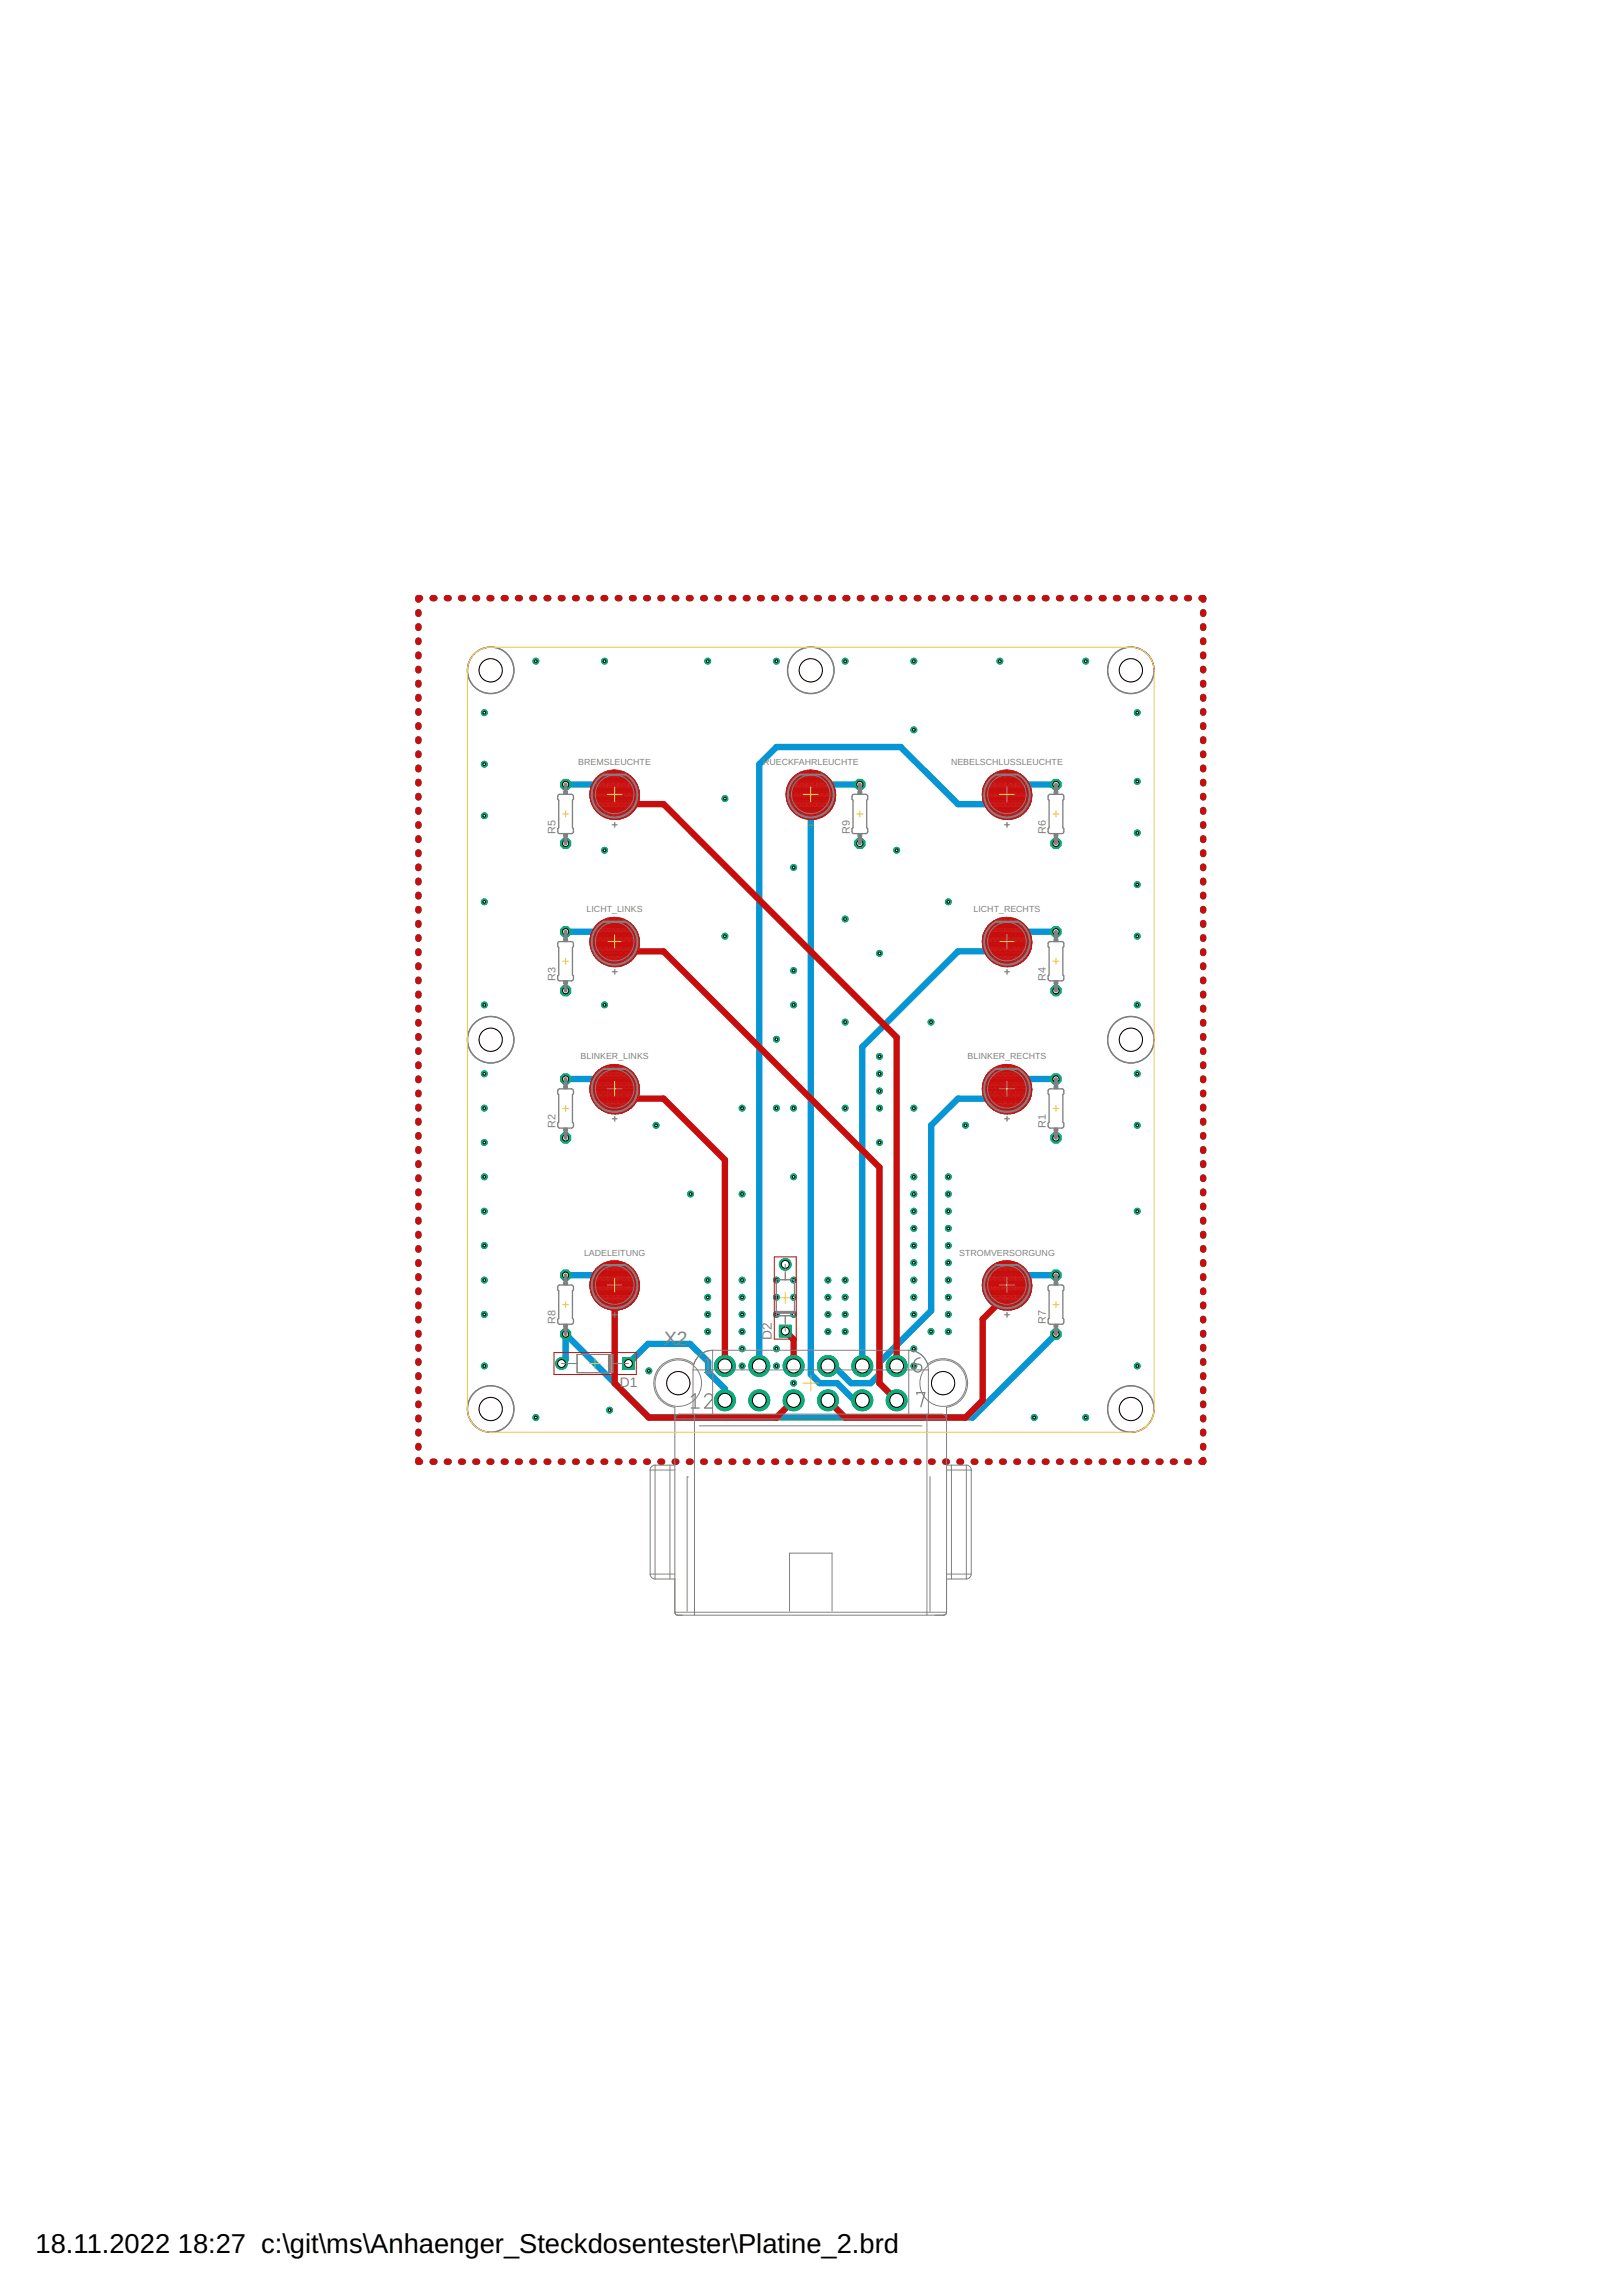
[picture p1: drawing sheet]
<svg xmlns="http://www.w3.org/2000/svg" width="210mm" height="297mm" viewBox="0 0 210 297" stroke-linecap="round" stroke-linejoin="round" font-family="sans-serif">
<defs><g id="words">
<g font-size="3.5">
<text x="4.6" y="291.4">18.11.2022</text>
<text x="23" y="291.4">18:27 c:\git\ms\Anhaenger_Steckdosentester\Platine_2.brd</text>
</g>
<text font-size="2.5" fill="#808080" x="85.9" y="173.9">X2</text>
<g font-size="1.8" fill="#808080">
<text x="99.9" y="173.4" transform="rotate(-90 99.9 173.4)">D2</text>
<text x="80.2" y="179.4">D1</text>
</g>
<g font-size="1.4" fill="#808080">
<text x="71.9" y="107.8" transform="rotate(-90 71.9 107.8)">R5</text>
<text x="80" y="107.1" transform="rotate(-90 80 107.1)">+</text>
<text x="105.4" y="107.1" transform="rotate(-90 105.4 107.1)">+</text>
<text x="110" y="107.8" transform="rotate(-90 110 107.8)">R9</text>
<text x="130.8" y="107.1" transform="rotate(-90 130.8 107.1)">+</text>
<text x="135.4" y="107.8" transform="rotate(-90 135.4 107.8)">R6</text>
<text x="71.9" y="126.9" transform="rotate(-90 71.9 126.9)">R3</text>
<text x="80" y="126.1" transform="rotate(-90 80 126.1)">+</text>
<text x="130.8" y="126.1" transform="rotate(-90 130.8 126.1)">+</text>
<text x="135.4" y="126.9" transform="rotate(-90 135.4 126.9)">R4</text>
<text x="71.9" y="145.9" transform="rotate(-90 71.9 145.9)">R2</text>
<text x="80" y="145.2" transform="rotate(-90 80 145.2)">+</text>
<text x="130.8" y="145.2" transform="rotate(-90 130.8 145.2)">+</text>
<text x="135.4" y="145.9" transform="rotate(-90 135.4 145.9)">R1</text>
<text x="71.9" y="171.3" transform="rotate(-90 71.9 171.3)">R8</text>
<text x="80" y="170.5" transform="rotate(-90 80 170.5)">+</text>
<text x="130.8" y="170.5" transform="rotate(-90 130.8 170.5)">+</text>
<text x="135.4" y="171.3" transform="rotate(-90 135.4 171.3)">R7</text>
</g>
<g font-size="1.1" fill="#808080">
<text x="74.8" y="99">BREMSLEUCHTE</text>
<text x="98.7" y="99">RUECKFAHRLEUCHTE</text>
<text x="123.1" y="99">NEBELSCHLUSSLEUCHTE</text>
<text x="75.9" y="118">LICHT_LINKS</text>
<text x="126" y="118">LICHT_RECHTS</text>
<text x="75.1" y="137">BLINKER_LINKS</text>
<text x="125.2" y="137">BLINKER_RECHTS</text>
<text x="75.6" y="162.4">LADELEITUNG</text>
<text x="124.1" y="162.4">STROMVERSORGUNG</text>
</g>
</g></defs>
<g fill="none" stroke="#808080" stroke-width=".17">
<circle cx="63.5" cy="86.7" r="3"/>
<circle cx="104.9" cy="86.7" r="3"/>
<circle cx="146.3" cy="86.7" r="3"/>
<circle cx="63.5" cy="134.5" r="3"/>
<circle cx="146.3" cy="134.5" r="3"/>
<circle cx="63.5" cy="182.3" r="3"/>
<circle cx="146.3" cy="182.3" r="3"/>
</g>
<g fill="none" stroke="#808080" stroke-width=".13">
<circle cx="87.8" cy="178.9" r="3"/>
<circle cx="122" cy="178.9" r="3"/>
</g>
<g fill="none" stroke="#0696d7" stroke-width=".83">
<path d="M54.1 79.2v.2M54.4 77.4h-.3v.2M56 77.4h.2M57.8 77.4h.3M59.7 77.4h.2M61.5 77.4h.2M63.4 77.4h.2M65.2 77.4h.2M67 77.4h.3M68.9 77.4h.2M70.7 77.4h.3M72.6 77.4h.2"/>
<path d="M74.4 77.4h.2M76.3 77.4h.2M78.1 77.4h.2M79.9 77.4h.3M81.8 77.4h.2M83.6 77.4h.2M85.5 77.4h.2M87.3 77.4h.2M89.2 77.4h.2M91 77.4h.2M92.8 77.4h.2M94.7 77.4h.2"/>
<path d="M96.5 77.4h.2M98.4 77.4h.2M100.2 77.4h.2M102 77.4h.3M103.9 77.4h.2M105.7 77.4h.3M107.6 77.4h.2M109.4 77.4h.2M111.3 77.4h.2M113.1 77.4h.2M115 77.4h.2M116.8 77.4h.2"/>
<path d="M118.6 77.4h.3M120.5 77.4h.2M122.3 77.4h.2M124.2 77.4h.2M126 77.4h.2M127.8 77.4h.3M129.7 77.4h.2M131.5 77.4h.2M133.4 77.4h.2M135.2 77.4h.2M137.1 77.4h.2M138.9 77.4h.2"/>
<path d="M140.7 77.4h.2M142.6 77.4h.2M144.4 77.4h.3M146.3 77.4h.2M148.1 77.4h.2M149.9 77.4h.3M151.8 77.4h.2M153.6 77.4h.3M155.5 77.4h.2v.2M155.7 79.2v.2M54.1 81v.2M54.1 82.9v.2"/>
<path d="M54.1 84.7v.2M54.1 86.5v.2M54.1 88.3v.3M54.1 90.2v.2M54.1 92v.2M54.1 93.8v.2M54.1 95.7v.2M54.1 97.5v.2M54.1 99.3v.2M155.7 81v.2M155.7 82.9v.2M155.7 84.7v.2"/>
<path d="M155.7 86.5v.2M155.7 88.3v.3M155.7 90.2v.2M155.7 92v.2M155.7 93.8v.2M155.7 95.7v.2M155.7 97.5v.2M155.7 99.3v.2M54.1 101.2v.1M54.1 103v.2M54.1 104.8v.2M54.1 106.6v.2"/>
<path d="M54.1 108.5v.2M54.1 110.3v.2M54.1 112.1v.2M54.1 113.9v.3M54.1 115.8v.2M54.1 117.6v.2M54.1 119.4v.2M73.2 101.5h6.3M104.9 104v73.8l1.2 1.1h2.3l2.2 2.3h1M104.9 101.5h6.4M130.3 104h-6.3l-7.4-7.4h-16.1l-2.2 2.3v77.8M130.3 101.5h6.4"/>
<path d="M155.7 101.2v.1M155.7 103v.2M155.7 104.8v.2M155.7 106.6v.2M155.7 108.5v.2M155.7 110.3v.2M155.7 112.1v.2M155.7 113.9v.3M155.7 115.8v.2M155.7 117.6v.2M155.7 119.4v.2M54.1 121.3v.2"/>
<path d="M54.1 123.1v.2M54.1 124.9v.2M54.1 126.7v.2M54.1 128.6v.2M54.1 130.4v.2M54.1 132.2v.2M54.1 134v.3M54.1 135.9v.2M54.1 137.7v.2M54.1 139.5v.2M73.2 139.6h6.3M73.2 120.5h6.3"/>
<path d="M130.3 123.1h-6.3l-12.4 12.3v41.3M130.3 139.6h6.4M130.3 120.5h6.4M155.7 121.3v.2M155.7 123.1v.2M155.7 124.9v.2M155.7 126.7v.2M155.7 128.6v.2M155.7 130.4v.2M155.7 132.2v.2M155.7 134v.3M155.7 135.9v.2"/>
<path d="M155.7 137.7v.2M155.7 139.5v.2M54.1 141.4v.2M54.1 143.2v.2M54.1 145v.2M54.1 146.9v.1M54.1 148.7v.2M54.1 150.5v.2M54.1 152.3v.2M54.1 154.2v.2M54.1 156v.2M54.1 157.8v.2"/>
<path d="M54.1 159.6v.3M130.3 142.1h-6.3l-3.5 3.5v24l-6.7 6.7v1.5l-1.1 1.1h-2.6l-2.2-2.2h-.8M155.7 141.4v.2M155.7 143.2v.2M155.7 145v.2M155.7 146.9v.1M155.7 148.7v.2M155.7 150.5v.2M155.7 152.3v.2M155.7 154.2v.2M155.7 156v.2M155.7 157.8v.2"/>
<path d="M155.7 159.6v.3M54.1 161.5v.2M54.1 163.3v.2M54.1 165.1v.2M54.1 167v.2M54.1 168.8v.2M54.1 170.6v.2M54.1 172.4v.3M54.1 174.3v.2M54.1 176.1v.2M54.1 177.9v.2M54.1 179.7v.3"/>
<path d="M73.2 165h6.3M81.3 176.4l2.6-2.5h5.4l2.4 2.3v1.3l2.1 2.2v1.5M130.3 165h6.4M136.7 172.6l-10.8 10.8h-41.9l-10.8-10.8v3.3l-.5 .5M155.7 161.5v.2M155.7 163.3v.2M155.7 165.1v.2M155.7 167v.2M155.7 168.8v.2M155.7 170.6v.2M155.7 172.4v.3M155.7 174.3v.2"/>
<path d="M155.7 176.1v.2M155.7 177.9v.2M155.7 179.7v.3M54.1 188.9v.2h.3M54.1 181.6v.2M54.1 183.4v.2M54.1 185.2v.2M54.1 187.1v.2M56 189.1h.2M57.8 189.1h.3M59.7 189.1h.2M61.5 189.1h.2"/>
<path d="M63.4 189.1h.2M65.2 189.1h.2M67 189.1h.3M68.9 189.1h.2M70.7 189.1h.3M72.6 189.1h.2M74.4 189.1h.2M76.3 189.1h.2M78.1 189.1h.2M79.9 189.1h.3M81.8 189.1h.2M83.6 189.1h.2"/>
<path d="M85.5 189.1h.2M87.3 189.1h.2M89.2 189.1h.2M91 189.1h.2M91.6 183.4h.1M92.8 189.1h.2M94.7 189.1h.2M96 183.4h.1M96.5 189.1h.2M98.4 189.1h.2M100.2 189.1h.2M102 189.1h.3"/>
<path d="M103.9 189.1h.2M105.7 189.1h.3M107.6 189.1h.2M109.4 189.1h.2M111.3 189.1h.2M113.1 189.1h.2M115 189.1h.2M116.8 189.1h.2M118.6 189.1h.3M120.5 189.1h.2M122.3 189.1h.2M124.2 189.1h.2"/>
<path d="M126 189.1h.2M127.8 189.1h.3M129.7 189.1h.2M131.5 189.1h.2M133.4 189.1h.2M135.2 189.1h.2M137.1 189.1h.2M138.9 189.1h.2M140.7 189.1h.2M142.6 189.1h.2M144.4 189.1h.3M146.3 189.1h.2"/>
<path d="M148.1 189.1h.2M149.9 189.1h.3M151.8 189.1h.2M153.6 189.1h.3M155.7 181.6v.2M155.7 183.4v.2M155.7 185.2v.2M155.7 187.1v.2M155.7 188.9v.2h-.2"/>
</g>
<circle cx="93.8" cy="176.7" r="1.35" fill="#0dab76" stroke="#0dab76" stroke-width=".13"/>
<circle cx="93.8" cy="176.7" r=".9" fill="#fff" stroke="#000" stroke-width=".13"/>
<circle cx="98.3" cy="176.7" r="1.35" fill="#0dab76" stroke="#0dab76" stroke-width=".13"/>
<circle cx="98.2" cy="176.7" r=".9" fill="#fff" stroke="#000" stroke-width=".13"/>
<circle cx="102.7" cy="176.7" r="1.35" fill="#0dab76" stroke="#0dab76" stroke-width=".13"/>
<circle cx="102.7" cy="176.7" r=".9" fill="#fff" stroke="#000" stroke-width=".13"/>
<circle cx="107.1" cy="176.7" r="1.35" fill="#0dab76" stroke="#0dab76" stroke-width=".13"/>
<circle cx="107.1" cy="176.7" r=".9" fill="#fff" stroke="#000" stroke-width=".13"/>
<circle cx="111.6" cy="176.7" r="1.35" fill="#0dab76" stroke="#0dab76" stroke-width=".13"/>
<circle cx="111.6" cy="176.7" r=".9" fill="#fff" stroke="#000" stroke-width=".13"/>
<circle cx="116" cy="176.7" r="1.35" fill="#0dab76" stroke="#0dab76" stroke-width=".13"/>
<circle cx="116" cy="176.7" r=".9" fill="#fff" stroke="#000" stroke-width=".13"/>
<circle cx="116" cy="181.2" r="1.35" fill="#0dab76" stroke="#0dab76" stroke-width=".13"/>
<circle cx="116" cy="181.2" r=".9" fill="#fff" stroke="#000" stroke-width=".13"/>
<circle cx="111.6" cy="181.2" r="1.35" fill="#0dab76" stroke="#0dab76" stroke-width=".13"/>
<circle cx="111.6" cy="181.2" r=".9" fill="#fff" stroke="#000" stroke-width=".13"/>
<circle cx="107.1" cy="181.2" r="1.35" fill="#0dab76" stroke="#0dab76" stroke-width=".13"/>
<circle cx="107.1" cy="181.2" r=".9" fill="#fff" stroke="#000" stroke-width=".13"/>
<circle cx="102.7" cy="181.2" r="1.35" fill="#0dab76" stroke="#0dab76" stroke-width=".13"/>
<circle cx="102.7" cy="181.2" r=".9" fill="#fff" stroke="#000" stroke-width=".13"/>
<circle cx="98.3" cy="181.2" r="1.35" fill="#0dab76" stroke="#0dab76" stroke-width=".13"/>
<circle cx="98.2" cy="181.2" r=".9" fill="#fff" stroke="#000" stroke-width=".13"/>
<circle cx="93.8" cy="181.2" r="1.35" fill="#0dab76" stroke="#0dab76" stroke-width=".13"/>
<circle cx="93.8" cy="181.2" r=".9" fill="#fff" stroke="#000" stroke-width=".13"/>
<circle cx="79.5" cy="142.1" r=".76" fill="#0dab76" stroke="#0dab76" stroke-width=".13"/>
<circle cx="79.5" cy="142.1" r=".51" fill="#fff" stroke="#000" stroke-width=".13"/>
<circle cx="79.5" cy="139.6" r=".76" fill="#0dab76" stroke="#0dab76" stroke-width=".13"/>
<circle cx="79.5" cy="139.6" r=".51" fill="#fff" stroke="#000" stroke-width=".13"/>
<circle cx="130.3" cy="142.1" r=".76" fill="#0dab76" stroke="#0dab76" stroke-width=".13"/>
<circle cx="130.3" cy="142.1" r=".51" fill="#fff" stroke="#000" stroke-width=".13"/>
<circle cx="130.3" cy="139.6" r=".76" fill="#0dab76" stroke="#0dab76" stroke-width=".13"/>
<circle cx="130.3" cy="139.6" r=".51" fill="#fff" stroke="#000" stroke-width=".13"/>
<circle cx="73.2" cy="147.2" r=".71" fill="#0dab76" stroke="#0dab76" stroke-width=".13"/>
<circle cx="73.2" cy="147.2" r=".4" fill="#fff" stroke="#000" stroke-width=".13"/>
<circle cx="73.2" cy="139.6" r=".71" fill="#0dab76" stroke="#0dab76" stroke-width=".13"/>
<circle cx="73.2" cy="139.6" r=".4" fill="#fff" stroke="#000" stroke-width=".13"/>
<circle cx="136.7" cy="147.2" r=".71" fill="#0dab76" stroke="#0dab76" stroke-width=".13"/>
<circle cx="136.7" cy="147.2" r=".4" fill="#fff" stroke="#000" stroke-width=".13"/>
<circle cx="136.7" cy="139.6" r=".71" fill="#0dab76" stroke="#0dab76" stroke-width=".13"/>
<circle cx="136.7" cy="139.6" r=".4" fill="#fff" stroke="#000" stroke-width=".13"/>
<circle cx="79.5" cy="123.1" r=".76" fill="#0dab76" stroke="#0dab76" stroke-width=".13"/>
<circle cx="79.5" cy="123.1" r=".51" fill="#fff" stroke="#000" stroke-width=".13"/>
<circle cx="79.5" cy="120.5" r=".76" fill="#0dab76" stroke="#0dab76" stroke-width=".13"/>
<circle cx="79.5" cy="120.5" r=".51" fill="#fff" stroke="#000" stroke-width=".13"/>
<circle cx="130.3" cy="123.1" r=".76" fill="#0dab76" stroke="#0dab76" stroke-width=".13"/>
<circle cx="130.3" cy="123.1" r=".51" fill="#fff" stroke="#000" stroke-width=".13"/>
<circle cx="130.3" cy="120.5" r=".76" fill="#0dab76" stroke="#0dab76" stroke-width=".13"/>
<circle cx="130.3" cy="120.5" r=".51" fill="#fff" stroke="#000" stroke-width=".13"/>
<circle cx="79.5" cy="104" r=".76" fill="#0dab76" stroke="#0dab76" stroke-width=".13"/>
<circle cx="79.5" cy="104" r=".51" fill="#fff" stroke="#000" stroke-width=".13"/>
<circle cx="79.5" cy="101.5" r=".76" fill="#0dab76" stroke="#0dab76" stroke-width=".13"/>
<circle cx="79.5" cy="101.5" r=".51" fill="#fff" stroke="#000" stroke-width=".13"/>
<circle cx="130.3" cy="104" r=".76" fill="#0dab76" stroke="#0dab76" stroke-width=".13"/>
<circle cx="130.3" cy="104" r=".51" fill="#fff" stroke="#000" stroke-width=".13"/>
<circle cx="130.3" cy="101.5" r=".76" fill="#0dab76" stroke="#0dab76" stroke-width=".13"/>
<circle cx="130.3" cy="101.5" r=".51" fill="#fff" stroke="#000" stroke-width=".13"/>
<circle cx="130.3" cy="167.5" r=".76" fill="#0dab76" stroke="#0dab76" stroke-width=".13"/>
<circle cx="130.3" cy="167.5" r=".51" fill="#fff" stroke="#000" stroke-width=".13"/>
<circle cx="130.3" cy="165" r=".76" fill="#0dab76" stroke="#0dab76" stroke-width=".13"/>
<circle cx="130.3" cy="165" r=".51" fill="#fff" stroke="#000" stroke-width=".13"/>
<circle cx="79.5" cy="167.5" r=".76" fill="#0dab76" stroke="#0dab76" stroke-width=".13"/>
<circle cx="79.5" cy="167.5" r=".51" fill="#fff" stroke="#000" stroke-width=".13"/>
<circle cx="79.5" cy="165" r=".76" fill="#0dab76" stroke="#0dab76" stroke-width=".13"/>
<circle cx="79.5" cy="165" r=".51" fill="#fff" stroke="#000" stroke-width=".13"/>
<circle cx="73.2" cy="128.2" r=".71" fill="#0dab76" stroke="#0dab76" stroke-width=".13"/>
<circle cx="73.2" cy="128.2" r=".4" fill="#fff" stroke="#000" stroke-width=".13"/>
<circle cx="73.2" cy="120.5" r=".71" fill="#0dab76" stroke="#0dab76" stroke-width=".13"/>
<circle cx="73.2" cy="120.5" r=".4" fill="#fff" stroke="#000" stroke-width=".13"/>
<circle cx="136.7" cy="128.2" r=".71" fill="#0dab76" stroke="#0dab76" stroke-width=".13"/>
<circle cx="136.7" cy="128.2" r=".4" fill="#fff" stroke="#000" stroke-width=".13"/>
<circle cx="136.7" cy="120.5" r=".71" fill="#0dab76" stroke="#0dab76" stroke-width=".13"/>
<circle cx="136.7" cy="120.5" r=".4" fill="#fff" stroke="#000" stroke-width=".13"/>
<circle cx="73.2" cy="109.1" r=".71" fill="#0dab76" stroke="#0dab76" stroke-width=".13"/>
<circle cx="73.2" cy="109.1" r=".4" fill="#fff" stroke="#000" stroke-width=".13"/>
<circle cx="73.2" cy="101.5" r=".71" fill="#0dab76" stroke="#0dab76" stroke-width=".13"/>
<circle cx="73.2" cy="101.5" r=".4" fill="#fff" stroke="#000" stroke-width=".13"/>
<circle cx="136.7" cy="109.1" r=".71" fill="#0dab76" stroke="#0dab76" stroke-width=".13"/>
<circle cx="136.7" cy="109.1" r=".4" fill="#fff" stroke="#000" stroke-width=".13"/>
<circle cx="136.7" cy="101.5" r=".71" fill="#0dab76" stroke="#0dab76" stroke-width=".13"/>
<circle cx="136.7" cy="101.5" r=".4" fill="#fff" stroke="#000" stroke-width=".13"/>
<circle cx="136.7" cy="172.6" r=".71" fill="#0dab76" stroke="#0dab76" stroke-width=".13"/>
<circle cx="136.7" cy="172.6" r=".4" fill="#fff" stroke="#000" stroke-width=".13"/>
<circle cx="136.7" cy="165" r=".71" fill="#0dab76" stroke="#0dab76" stroke-width=".13"/>
<circle cx="136.7" cy="165" r=".4" fill="#fff" stroke="#000" stroke-width=".13"/>
<circle cx="73.2" cy="172.6" r=".71" fill="#0dab76" stroke="#0dab76" stroke-width=".13"/>
<circle cx="73.2" cy="172.6" r=".4" fill="#fff" stroke="#000" stroke-width=".13"/>
<circle cx="73.2" cy="165" r=".71" fill="#0dab76" stroke="#0dab76" stroke-width=".13"/>
<circle cx="73.2" cy="165" r=".4" fill="#fff" stroke="#000" stroke-width=".13"/>
<circle cx="104.9" cy="104" r=".76" fill="#0dab76" stroke="#0dab76" stroke-width=".13"/>
<circle cx="104.9" cy="104" r=".51" fill="#fff" stroke="#000" stroke-width=".13"/>
<circle cx="104.9" cy="101.5" r=".76" fill="#0dab76" stroke="#0dab76" stroke-width=".13"/>
<circle cx="104.9" cy="101.5" r=".51" fill="#fff" stroke="#000" stroke-width=".13"/>
<circle cx="111.3" cy="109.1" r=".71" fill="#0dab76" stroke="#0dab76" stroke-width=".13"/>
<circle cx="111.3" cy="109.1" r=".4" fill="#fff" stroke="#000" stroke-width=".13"/>
<circle cx="111.3" cy="101.5" r=".71" fill="#0dab76" stroke="#0dab76" stroke-width=".13"/>
<circle cx="111.3" cy="101.5" r=".4" fill="#fff" stroke="#000" stroke-width=".13"/>
<path d="M80.6 175.6h1.5v1.6h-1.5z" fill="#0dab76" stroke="#0dab76" stroke-width=".13"/>
<circle cx="81.3" cy="176.4" r=".51" fill="#fff" stroke="#000" stroke-width=".13"/>
<circle cx="72.7" cy="176.4" r=".76" fill="#0dab76" stroke="#0dab76" stroke-width=".13"/>
<circle cx="72.7" cy="176.4" r=".51" fill="#fff" stroke="#000" stroke-width=".13"/>
<path d="M100.9 171.4h1.5v1.6h-1.5z" fill="#0dab76" stroke="#0dab76" stroke-width=".13"/>
<circle cx="101.6" cy="172.2" r=".51" fill="#fff" stroke="#000" stroke-width=".13"/>
<circle cx="101.6" cy="163.6" r=".76" fill="#0dab76" stroke="#0dab76" stroke-width=".13"/>
<circle cx="101.6" cy="163.6" r=".51" fill="#fff" stroke="#000" stroke-width=".13"/>
<circle cx="109.4" cy="167.8" r=".38" fill="#0dab76" stroke="#0dab76" stroke-width=".13"/>
<circle cx="109.4" cy="167.8" r=".17" fill="#fff" stroke="#000" stroke-width=".13"/>
<circle cx="109.4" cy="165.6" r=".38" fill="#0dab76" stroke="#0dab76" stroke-width=".13"/>
<circle cx="109.4" cy="165.6" r=".17" fill="#fff" stroke="#000" stroke-width=".13"/>
<circle cx="107.1" cy="165.6" r=".38" fill="#0dab76" stroke="#0dab76" stroke-width=".13"/>
<circle cx="107.1" cy="165.6" r=".17" fill="#fff" stroke="#000" stroke-width=".13"/>
<circle cx="102.7" cy="165.6" r=".38" fill="#0dab76" stroke="#0dab76" stroke-width=".13"/>
<circle cx="102.7" cy="165.6" r=".17" fill="#fff" stroke="#000" stroke-width=".13"/>
<circle cx="100.5" cy="165.6" r=".38" fill="#0dab76" stroke="#0dab76" stroke-width=".13"/>
<circle cx="100.5" cy="165.6" r=".17" fill="#fff" stroke="#000" stroke-width=".13"/>
<circle cx="96" cy="165.6" r=".38" fill="#0dab76" stroke="#0dab76" stroke-width=".13"/>
<circle cx="96" cy="165.6" r=".17" fill="#fff" stroke="#000" stroke-width=".13"/>
<circle cx="96" cy="167.8" r=".38" fill="#0dab76" stroke="#0dab76" stroke-width=".13"/>
<circle cx="96" cy="167.8" r=".17" fill="#fff" stroke="#000" stroke-width=".13"/>
<circle cx="96" cy="170.1" r=".38" fill="#0dab76" stroke="#0dab76" stroke-width=".13"/>
<circle cx="96" cy="170.1" r=".17" fill="#fff" stroke="#000" stroke-width=".13"/>
<circle cx="96" cy="172.3" r=".38" fill="#0dab76" stroke="#0dab76" stroke-width=".13"/>
<circle cx="96" cy="172.3" r=".17" fill="#fff" stroke="#000" stroke-width=".13"/>
<circle cx="96" cy="174.5" r=".38" fill="#0dab76" stroke="#0dab76" stroke-width=".13"/>
<circle cx="96" cy="174.5" r=".17" fill="#fff" stroke="#000" stroke-width=".13"/>
<circle cx="96" cy="176.7" r=".38" fill="#0dab76" stroke="#0dab76" stroke-width=".13"/>
<circle cx="96" cy="176.7" r=".17" fill="#fff" stroke="#000" stroke-width=".13"/>
<circle cx="91.6" cy="165.6" r=".38" fill="#0dab76" stroke="#0dab76" stroke-width=".13"/>
<circle cx="91.6" cy="165.6" r=".17" fill="#fff" stroke="#000" stroke-width=".13"/>
<circle cx="91.6" cy="167.8" r=".38" fill="#0dab76" stroke="#0dab76" stroke-width=".13"/>
<circle cx="91.6" cy="167.8" r=".17" fill="#fff" stroke="#000" stroke-width=".13"/>
<circle cx="91.6" cy="170.1" r=".38" fill="#0dab76" stroke="#0dab76" stroke-width=".13"/>
<circle cx="91.6" cy="170.1" r=".17" fill="#fff" stroke="#000" stroke-width=".13"/>
<circle cx="91.6" cy="172.3" r=".38" fill="#0dab76" stroke="#0dab76" stroke-width=".13"/>
<circle cx="91.6" cy="172.3" r=".17" fill="#fff" stroke="#000" stroke-width=".13"/>
<circle cx="100.5" cy="170.1" r=".38" fill="#0dab76" stroke="#0dab76" stroke-width=".13"/>
<circle cx="100.5" cy="170.1" r=".17" fill="#fff" stroke="#000" stroke-width=".13"/>
<circle cx="100.5" cy="167.8" r=".38" fill="#0dab76" stroke="#0dab76" stroke-width=".13"/>
<circle cx="100.5" cy="167.8" r=".17" fill="#fff" stroke="#000" stroke-width=".13"/>
<circle cx="102.7" cy="167.8" r=".38" fill="#0dab76" stroke="#0dab76" stroke-width=".13"/>
<circle cx="102.7" cy="167.8" r=".17" fill="#fff" stroke="#000" stroke-width=".13"/>
<circle cx="102.7" cy="170.1" r=".38" fill="#0dab76" stroke="#0dab76" stroke-width=".13"/>
<circle cx="102.7" cy="170.1" r=".17" fill="#fff" stroke="#000" stroke-width=".13"/>
<circle cx="100.5" cy="174.5" r=".38" fill="#0dab76" stroke="#0dab76" stroke-width=".13"/>
<circle cx="100.5" cy="174.5" r=".17" fill="#fff" stroke="#000" stroke-width=".13"/>
<circle cx="100.5" cy="176.7" r=".38" fill="#0dab76" stroke="#0dab76" stroke-width=".13"/>
<circle cx="100.5" cy="176.7" r=".17" fill="#fff" stroke="#000" stroke-width=".13"/>
<circle cx="102.7" cy="178.9" r=".38" fill="#0dab76" stroke="#0dab76" stroke-width=".13"/>
<circle cx="102.7" cy="178.9" r=".17" fill="#fff" stroke="#000" stroke-width=".13"/>
<circle cx="107.1" cy="172.3" r=".38" fill="#0dab76" stroke="#0dab76" stroke-width=".13"/>
<circle cx="107.1" cy="172.3" r=".17" fill="#fff" stroke="#000" stroke-width=".13"/>
<circle cx="120.5" cy="172.3" r=".38" fill="#0dab76" stroke="#0dab76" stroke-width=".13"/>
<circle cx="120.5" cy="172.3" r=".17" fill="#fff" stroke="#000" stroke-width=".13"/>
<circle cx="118.3" cy="174.5" r=".38" fill="#0dab76" stroke="#0dab76" stroke-width=".13"/>
<circle cx="118.3" cy="174.5" r=".17" fill="#fff" stroke="#000" stroke-width=".13"/>
<circle cx="118.3" cy="176.7" r=".38" fill="#0dab76" stroke="#0dab76" stroke-width=".13"/>
<circle cx="118.3" cy="176.7" r=".17" fill="#fff" stroke="#000" stroke-width=".13"/>
<circle cx="118.3" cy="165.6" r=".38" fill="#0dab76" stroke="#0dab76" stroke-width=".13"/>
<circle cx="118.3" cy="165.6" r=".17" fill="#fff" stroke="#000" stroke-width=".13"/>
<circle cx="122.7" cy="165.6" r=".38" fill="#0dab76" stroke="#0dab76" stroke-width=".13"/>
<circle cx="122.7" cy="165.6" r=".17" fill="#fff" stroke="#000" stroke-width=".13"/>
<circle cx="122.7" cy="167.8" r=".38" fill="#0dab76" stroke="#0dab76" stroke-width=".13"/>
<circle cx="122.7" cy="167.8" r=".17" fill="#fff" stroke="#000" stroke-width=".13"/>
<circle cx="122.7" cy="170.1" r=".38" fill="#0dab76" stroke="#0dab76" stroke-width=".13"/>
<circle cx="122.7" cy="170.1" r=".17" fill="#fff" stroke="#000" stroke-width=".13"/>
<circle cx="122.7" cy="172.3" r=".38" fill="#0dab76" stroke="#0dab76" stroke-width=".13"/>
<circle cx="122.7" cy="172.3" r=".17" fill="#fff" stroke="#000" stroke-width=".13"/>
<circle cx="118.3" cy="152.3" r=".38" fill="#0dab76" stroke="#0dab76" stroke-width=".13"/>
<circle cx="118.3" cy="152.3" r=".17" fill="#fff" stroke="#000" stroke-width=".13"/>
<circle cx="118.3" cy="154.5" r=".38" fill="#0dab76" stroke="#0dab76" stroke-width=".13"/>
<circle cx="118.3" cy="154.5" r=".17" fill="#fff" stroke="#000" stroke-width=".13"/>
<circle cx="118.3" cy="156.7" r=".38" fill="#0dab76" stroke="#0dab76" stroke-width=".13"/>
<circle cx="118.3" cy="156.7" r=".17" fill="#fff" stroke="#000" stroke-width=".13"/>
<circle cx="118.3" cy="158.9" r=".38" fill="#0dab76" stroke="#0dab76" stroke-width=".13"/>
<circle cx="118.3" cy="158.9" r=".17" fill="#fff" stroke="#000" stroke-width=".13"/>
<circle cx="118.3" cy="161.1" r=".38" fill="#0dab76" stroke="#0dab76" stroke-width=".13"/>
<circle cx="118.3" cy="161.1" r=".17" fill="#fff" stroke="#000" stroke-width=".13"/>
<circle cx="118.3" cy="163.4" r=".38" fill="#0dab76" stroke="#0dab76" stroke-width=".13"/>
<circle cx="118.3" cy="163.4" r=".17" fill="#fff" stroke="#000" stroke-width=".13"/>
<circle cx="122.7" cy="163.4" r=".38" fill="#0dab76" stroke="#0dab76" stroke-width=".13"/>
<circle cx="122.7" cy="163.4" r=".17" fill="#fff" stroke="#000" stroke-width=".13"/>
<circle cx="122.7" cy="161.1" r=".38" fill="#0dab76" stroke="#0dab76" stroke-width=".13"/>
<circle cx="122.7" cy="161.1" r=".17" fill="#fff" stroke="#000" stroke-width=".13"/>
<circle cx="122.7" cy="158.9" r=".38" fill="#0dab76" stroke="#0dab76" stroke-width=".13"/>
<circle cx="122.7" cy="158.9" r=".17" fill="#fff" stroke="#000" stroke-width=".13"/>
<circle cx="122.7" cy="156.7" r=".38" fill="#0dab76" stroke="#0dab76" stroke-width=".13"/>
<circle cx="122.7" cy="156.7" r=".17" fill="#fff" stroke="#000" stroke-width=".13"/>
<circle cx="122.7" cy="154.5" r=".38" fill="#0dab76" stroke="#0dab76" stroke-width=".13"/>
<circle cx="122.7" cy="154.5" r=".17" fill="#fff" stroke="#000" stroke-width=".13"/>
<circle cx="122.7" cy="152.3" r=".38" fill="#0dab76" stroke="#0dab76" stroke-width=".13"/>
<circle cx="122.7" cy="152.3" r=".17" fill="#fff" stroke="#000" stroke-width=".13"/>
<circle cx="118.3" cy="167.8" r=".38" fill="#0dab76" stroke="#0dab76" stroke-width=".13"/>
<circle cx="118.3" cy="167.8" r=".17" fill="#fff" stroke="#000" stroke-width=".13"/>
<circle cx="118.3" cy="170.1" r=".38" fill="#0dab76" stroke="#0dab76" stroke-width=".13"/>
<circle cx="118.3" cy="170.1" r=".17" fill="#fff" stroke="#000" stroke-width=".13"/>
<circle cx="109.4" cy="170.1" r=".38" fill="#0dab76" stroke="#0dab76" stroke-width=".13"/>
<circle cx="109.4" cy="170.1" r=".17" fill="#fff" stroke="#000" stroke-width=".13"/>
<circle cx="109.4" cy="172.3" r=".38" fill="#0dab76" stroke="#0dab76" stroke-width=".13"/>
<circle cx="109.4" cy="172.3" r=".17" fill="#fff" stroke="#000" stroke-width=".13"/>
<circle cx="107.1" cy="170.1" r=".38" fill="#0dab76" stroke="#0dab76" stroke-width=".13"/>
<circle cx="107.1" cy="170.1" r=".17" fill="#fff" stroke="#000" stroke-width=".13"/>
<circle cx="107.1" cy="167.8" r=".38" fill="#0dab76" stroke="#0dab76" stroke-width=".13"/>
<circle cx="107.1" cy="167.8" r=".17" fill="#fff" stroke="#000" stroke-width=".13"/>
<circle cx="113.8" cy="147.8" r=".38" fill="#0dab76" stroke="#0dab76" stroke-width=".13"/>
<circle cx="113.8" cy="147.8" r=".17" fill="#fff" stroke="#000" stroke-width=".13"/>
<circle cx="113.8" cy="136.7" r=".38" fill="#0dab76" stroke="#0dab76" stroke-width=".13"/>
<circle cx="113.8" cy="136.7" r=".17" fill="#fff" stroke="#000" stroke-width=".13"/>
<circle cx="113.8" cy="138.9" r=".38" fill="#0dab76" stroke="#0dab76" stroke-width=".13"/>
<circle cx="113.8" cy="138.9" r=".17" fill="#fff" stroke="#000" stroke-width=".13"/>
<circle cx="113.8" cy="141.1" r=".38" fill="#0dab76" stroke="#0dab76" stroke-width=".13"/>
<circle cx="113.8" cy="141.1" r=".17" fill="#fff" stroke="#000" stroke-width=".13"/>
<circle cx="113.8" cy="143.4" r=".38" fill="#0dab76" stroke="#0dab76" stroke-width=".13"/>
<circle cx="113.8" cy="143.4" r=".17" fill="#fff" stroke="#000" stroke-width=".13"/>
<circle cx="118.3" cy="143.4" r=".38" fill="#0dab76" stroke="#0dab76" stroke-width=".13"/>
<circle cx="118.3" cy="143.4" r=".17" fill="#fff" stroke="#000" stroke-width=".13"/>
<circle cx="124.9" cy="145.6" r=".38" fill="#0dab76" stroke="#0dab76" stroke-width=".13"/>
<circle cx="124.9" cy="145.6" r=".17" fill="#fff" stroke="#000" stroke-width=".13"/>
<circle cx="109.4" cy="143.4" r=".38" fill="#0dab76" stroke="#0dab76" stroke-width=".13"/>
<circle cx="109.4" cy="143.4" r=".17" fill="#fff" stroke="#000" stroke-width=".13"/>
<circle cx="102.7" cy="143.4" r=".38" fill="#0dab76" stroke="#0dab76" stroke-width=".13"/>
<circle cx="102.7" cy="143.4" r=".17" fill="#fff" stroke="#000" stroke-width=".13"/>
<circle cx="100.5" cy="143.4" r=".38" fill="#0dab76" stroke="#0dab76" stroke-width=".13"/>
<circle cx="100.5" cy="143.4" r=".17" fill="#fff" stroke="#000" stroke-width=".13"/>
<circle cx="96" cy="143.4" r=".38" fill="#0dab76" stroke="#0dab76" stroke-width=".13"/>
<circle cx="96" cy="143.4" r=".17" fill="#fff" stroke="#000" stroke-width=".13"/>
<circle cx="84.9" cy="145.6" r=".38" fill="#0dab76" stroke="#0dab76" stroke-width=".13"/>
<circle cx="84.9" cy="145.6" r=".17" fill="#fff" stroke="#000" stroke-width=".13"/>
<circle cx="62.7" cy="176.7" r=".38" fill="#0dab76" stroke="#0dab76" stroke-width=".13"/>
<circle cx="62.7" cy="176.7" r=".17" fill="#fff" stroke="#000" stroke-width=".13"/>
<circle cx="62.7" cy="138.9" r=".38" fill="#0dab76" stroke="#0dab76" stroke-width=".13"/>
<circle cx="62.7" cy="138.9" r=".17" fill="#fff" stroke="#000" stroke-width=".13"/>
<circle cx="69.3" cy="183.4" r=".38" fill="#0dab76" stroke="#0dab76" stroke-width=".13"/>
<circle cx="69.3" cy="183.4" r=".17" fill="#fff" stroke="#000" stroke-width=".13"/>
<circle cx="140.5" cy="183.4" r=".38" fill="#0dab76" stroke="#0dab76" stroke-width=".13"/>
<circle cx="140.5" cy="183.4" r=".17" fill="#fff" stroke="#000" stroke-width=".13"/>
<circle cx="147.2" cy="176.7" r=".38" fill="#0dab76" stroke="#0dab76" stroke-width=".13"/>
<circle cx="147.2" cy="176.7" r=".17" fill="#fff" stroke="#000" stroke-width=".13"/>
<circle cx="147.2" cy="138.9" r=".38" fill="#0dab76" stroke="#0dab76" stroke-width=".13"/>
<circle cx="147.2" cy="138.9" r=".17" fill="#fff" stroke="#000" stroke-width=".13"/>
<circle cx="147.2" cy="130" r=".38" fill="#0dab76" stroke="#0dab76" stroke-width=".13"/>
<circle cx="147.2" cy="130" r=".17" fill="#fff" stroke="#000" stroke-width=".13"/>
<circle cx="147.2" cy="92.2" r=".38" fill="#0dab76" stroke="#0dab76" stroke-width=".13"/>
<circle cx="147.2" cy="92.2" r=".17" fill="#fff" stroke="#000" stroke-width=".13"/>
<circle cx="140.5" cy="85.5" r=".38" fill="#0dab76" stroke="#0dab76" stroke-width=".13"/>
<circle cx="140.5" cy="85.5" r=".17" fill="#fff" stroke="#000" stroke-width=".13"/>
<circle cx="109.4" cy="85.5" r=".38" fill="#0dab76" stroke="#0dab76" stroke-width=".13"/>
<circle cx="109.4" cy="85.5" r=".17" fill="#fff" stroke="#000" stroke-width=".13"/>
<circle cx="100.5" cy="85.5" r=".38" fill="#0dab76" stroke="#0dab76" stroke-width=".13"/>
<circle cx="100.5" cy="85.5" r=".17" fill="#fff" stroke="#000" stroke-width=".13"/>
<circle cx="69.3" cy="85.5" r=".38" fill="#0dab76" stroke="#0dab76" stroke-width=".13"/>
<circle cx="69.3" cy="85.5" r=".17" fill="#fff" stroke="#000" stroke-width=".13"/>
<circle cx="62.7" cy="92.2" r=".38" fill="#0dab76" stroke="#0dab76" stroke-width=".13"/>
<circle cx="62.7" cy="92.2" r=".17" fill="#fff" stroke="#000" stroke-width=".13"/>
<circle cx="62.7" cy="130" r=".38" fill="#0dab76" stroke="#0dab76" stroke-width=".13"/>
<circle cx="62.7" cy="130" r=".17" fill="#fff" stroke="#000" stroke-width=".13"/>
<circle cx="62.7" cy="143.4" r=".38" fill="#0dab76" stroke="#0dab76" stroke-width=".13"/>
<circle cx="62.7" cy="143.4" r=".17" fill="#fff" stroke="#000" stroke-width=".13"/>
<circle cx="62.7" cy="147.8" r=".38" fill="#0dab76" stroke="#0dab76" stroke-width=".13"/>
<circle cx="62.7" cy="147.8" r=".17" fill="#fff" stroke="#000" stroke-width=".13"/>
<circle cx="62.7" cy="152.3" r=".38" fill="#0dab76" stroke="#0dab76" stroke-width=".13"/>
<circle cx="62.7" cy="152.3" r=".17" fill="#fff" stroke="#000" stroke-width=".13"/>
<circle cx="62.7" cy="156.7" r=".38" fill="#0dab76" stroke="#0dab76" stroke-width=".13"/>
<circle cx="62.7" cy="156.7" r=".17" fill="#fff" stroke="#000" stroke-width=".13"/>
<circle cx="62.7" cy="161.1" r=".38" fill="#0dab76" stroke="#0dab76" stroke-width=".13"/>
<circle cx="62.7" cy="161.1" r=".17" fill="#fff" stroke="#000" stroke-width=".13"/>
<circle cx="62.7" cy="165.6" r=".38" fill="#0dab76" stroke="#0dab76" stroke-width=".13"/>
<circle cx="62.7" cy="165.6" r=".17" fill="#fff" stroke="#000" stroke-width=".13"/>
<circle cx="62.7" cy="170.1" r=".38" fill="#0dab76" stroke="#0dab76" stroke-width=".13"/>
<circle cx="62.7" cy="170.1" r=".17" fill="#fff" stroke="#000" stroke-width=".13"/>
<circle cx="62.7" cy="98.9" r=".38" fill="#0dab76" stroke="#0dab76" stroke-width=".13"/>
<circle cx="62.7" cy="98.9" r=".17" fill="#fff" stroke="#000" stroke-width=".13"/>
<circle cx="62.7" cy="105.5" r=".38" fill="#0dab76" stroke="#0dab76" stroke-width=".13"/>
<circle cx="62.7" cy="105.5" r=".17" fill="#fff" stroke="#000" stroke-width=".13"/>
<circle cx="62.7" cy="116.7" r=".38" fill="#0dab76" stroke="#0dab76" stroke-width=".13"/>
<circle cx="62.7" cy="116.7" r=".17" fill="#fff" stroke="#000" stroke-width=".13"/>
<circle cx="78.2" cy="85.5" r=".38" fill="#0dab76" stroke="#0dab76" stroke-width=".13"/>
<circle cx="78.2" cy="85.5" r=".17" fill="#fff" stroke="#000" stroke-width=".13"/>
<circle cx="91.6" cy="85.5" r=".38" fill="#0dab76" stroke="#0dab76" stroke-width=".13"/>
<circle cx="91.6" cy="85.5" r=".17" fill="#fff" stroke="#000" stroke-width=".13"/>
<circle cx="129.4" cy="85.5" r=".38" fill="#0dab76" stroke="#0dab76" stroke-width=".13"/>
<circle cx="129.4" cy="85.5" r=".17" fill="#fff" stroke="#000" stroke-width=".13"/>
<circle cx="118.3" cy="85.5" r=".38" fill="#0dab76" stroke="#0dab76" stroke-width=".13"/>
<circle cx="118.3" cy="85.5" r=".17" fill="#fff" stroke="#000" stroke-width=".13"/>
<circle cx="147.2" cy="101.1" r=".38" fill="#0dab76" stroke="#0dab76" stroke-width=".13"/>
<circle cx="147.2" cy="101.1" r=".17" fill="#fff" stroke="#000" stroke-width=".13"/>
<circle cx="147.2" cy="107.8" r=".38" fill="#0dab76" stroke="#0dab76" stroke-width=".13"/>
<circle cx="147.2" cy="107.8" r=".17" fill="#fff" stroke="#000" stroke-width=".13"/>
<circle cx="147.2" cy="114.4" r=".38" fill="#0dab76" stroke="#0dab76" stroke-width=".13"/>
<circle cx="147.2" cy="114.4" r=".17" fill="#fff" stroke="#000" stroke-width=".13"/>
<circle cx="147.2" cy="121.1" r=".38" fill="#0dab76" stroke="#0dab76" stroke-width=".13"/>
<circle cx="147.2" cy="121.1" r=".17" fill="#fff" stroke="#000" stroke-width=".13"/>
<circle cx="147.2" cy="145.6" r=".38" fill="#0dab76" stroke="#0dab76" stroke-width=".13"/>
<circle cx="147.2" cy="145.6" r=".17" fill="#fff" stroke="#000" stroke-width=".13"/>
<circle cx="147.2" cy="156.7" r=".38" fill="#0dab76" stroke="#0dab76" stroke-width=".13"/>
<circle cx="147.2" cy="156.7" r=".17" fill="#fff" stroke="#000" stroke-width=".13"/>
<circle cx="133.8" cy="183.4" r=".38" fill="#0dab76" stroke="#0dab76" stroke-width=".13"/>
<circle cx="133.8" cy="183.4" r=".17" fill="#fff" stroke="#000" stroke-width=".13"/>
<circle cx="102.7" cy="112.2" r=".38" fill="#0dab76" stroke="#0dab76" stroke-width=".13"/>
<circle cx="102.7" cy="112.2" r=".17" fill="#fff" stroke="#000" stroke-width=".13"/>
<circle cx="116" cy="110" r=".38" fill="#0dab76" stroke="#0dab76" stroke-width=".13"/>
<circle cx="116" cy="110" r=".17" fill="#fff" stroke="#000" stroke-width=".13"/>
<circle cx="78.2" cy="110" r=".38" fill="#0dab76" stroke="#0dab76" stroke-width=".13"/>
<circle cx="78.2" cy="110" r=".17" fill="#fff" stroke="#000" stroke-width=".13"/>
<circle cx="93.8" cy="103.3" r=".38" fill="#0dab76" stroke="#0dab76" stroke-width=".13"/>
<circle cx="93.8" cy="103.3" r=".17" fill="#fff" stroke="#000" stroke-width=".13"/>
<circle cx="78.2" cy="130" r=".38" fill="#0dab76" stroke="#0dab76" stroke-width=".13"/>
<circle cx="78.2" cy="130" r=".17" fill="#fff" stroke="#000" stroke-width=".13"/>
<circle cx="93.8" cy="121.1" r=".38" fill="#0dab76" stroke="#0dab76" stroke-width=".13"/>
<circle cx="93.8" cy="121.1" r=".17" fill="#fff" stroke="#000" stroke-width=".13"/>
<circle cx="102.7" cy="130" r=".38" fill="#0dab76" stroke="#0dab76" stroke-width=".13"/>
<circle cx="102.7" cy="130" r=".17" fill="#fff" stroke="#000" stroke-width=".13"/>
<circle cx="102.7" cy="125.6" r=".38" fill="#0dab76" stroke="#0dab76" stroke-width=".13"/>
<circle cx="102.7" cy="125.6" r=".17" fill="#fff" stroke="#000" stroke-width=".13"/>
<circle cx="100.5" cy="134.5" r=".38" fill="#0dab76" stroke="#0dab76" stroke-width=".13"/>
<circle cx="100.5" cy="134.5" r=".17" fill="#fff" stroke="#000" stroke-width=".13"/>
<circle cx="109.4" cy="132.2" r=".38" fill="#0dab76" stroke="#0dab76" stroke-width=".13"/>
<circle cx="109.4" cy="132.2" r=".17" fill="#fff" stroke="#000" stroke-width=".13"/>
<circle cx="113.8" cy="123.3" r=".38" fill="#0dab76" stroke="#0dab76" stroke-width=".13"/>
<circle cx="113.8" cy="123.3" r=".17" fill="#fff" stroke="#000" stroke-width=".13"/>
<circle cx="109.4" cy="118.9" r=".38" fill="#0dab76" stroke="#0dab76" stroke-width=".13"/>
<circle cx="109.4" cy="118.9" r=".17" fill="#fff" stroke="#000" stroke-width=".13"/>
<circle cx="120.5" cy="132.2" r=".38" fill="#0dab76" stroke="#0dab76" stroke-width=".13"/>
<circle cx="120.5" cy="132.2" r=".17" fill="#fff" stroke="#000" stroke-width=".13"/>
<circle cx="122.7" cy="116.7" r=".38" fill="#0dab76" stroke="#0dab76" stroke-width=".13"/>
<circle cx="122.7" cy="116.7" r=".17" fill="#fff" stroke="#000" stroke-width=".13"/>
<circle cx="118.3" cy="94.4" r=".38" fill="#0dab76" stroke="#0dab76" stroke-width=".13"/>
<circle cx="118.3" cy="94.4" r=".17" fill="#fff" stroke="#000" stroke-width=".13"/>
<circle cx="102.7" cy="152.3" r=".38" fill="#0dab76" stroke="#0dab76" stroke-width=".13"/>
<circle cx="102.7" cy="152.3" r=".17" fill="#fff" stroke="#000" stroke-width=".13"/>
<circle cx="89.4" cy="154.5" r=".38" fill="#0dab76" stroke="#0dab76" stroke-width=".13"/>
<circle cx="89.4" cy="154.5" r=".17" fill="#fff" stroke="#000" stroke-width=".13"/>
<circle cx="96" cy="154.5" r=".38" fill="#0dab76" stroke="#0dab76" stroke-width=".13"/>
<circle cx="96" cy="154.5" r=".17" fill="#fff" stroke="#000" stroke-width=".13"/>
<circle cx="84" cy="177.4" r=".38" fill="#0dab76" stroke="#0dab76" stroke-width=".13"/>
<circle cx="84" cy="177.4" r=".17" fill="#fff" stroke="#000" stroke-width=".13"/>
<circle cx="78.9" cy="182.4" r=".38" fill="#0dab76" stroke="#0dab76" stroke-width=".13"/>
<circle cx="78.9" cy="182.4" r=".17" fill="#fff" stroke="#000" stroke-width=".13"/>
<g fill="none" stroke="#c90d0c" stroke-width=".83">
<path d="M54.1 79.2v.2M54.4 77.4h-.3v.2M56 77.4h.2M57.8 77.4h.3M59.7 77.4h.2M61.5 77.4h.2M63.4 77.4h.2M65.2 77.4h.2M67 77.4h.3M68.9 77.4h.2M70.7 77.4h.3M72.6 77.4h.2"/>
<path d="M74.4 77.4h.2M76.3 77.4h.2M78.1 77.4h.2M79.9 77.4h.3M81.8 77.4h.2M83.6 77.4h.2M85.5 77.4h.2M87.3 77.4h.2M89.2 77.4h.2M91 77.4h.2M92.8 77.4h.2M94.7 77.4h.2"/>
<path d="M96.5 77.4h.2M98.4 77.4h.2M100.2 77.4h.2M102 77.4h.3M103.9 77.4h.2M105.7 77.4h.3M107.6 77.4h.2M109.4 77.4h.2M111.3 77.4h.2M113.1 77.4h.2M115 77.4h.2M116.8 77.4h.2"/>
<path d="M118.6 77.4h.3M120.5 77.4h.2M122.3 77.4h.2M124.2 77.4h.2M126 77.4h.2M127.8 77.4h.3M129.7 77.4h.2M131.5 77.4h.2M133.4 77.4h.2M135.2 77.4h.2M137.1 77.4h.2M138.9 77.4h.2"/>
<path d="M140.7 77.4h.2M142.6 77.4h.2M144.4 77.4h.3M146.3 77.4h.2M148.1 77.4h.2M149.9 77.4h.3M151.8 77.4h.2M153.6 77.4h.3M155.5 77.4h.2v.2M155.7 79.2v.2M54.1 81v.2M54.1 82.9v.2"/>
<path d="M54.1 84.7v.2M54.1 86.5v.2M54.1 88.3v.3M54.1 90.2v.2M54.1 92v.2M54.1 93.8v.2M54.1 95.7v.2M54.1 97.5v.2M54.1 99.3v.2M155.7 81v.2M155.7 82.9v.2M155.7 84.7v.2"/>
<path d="M155.7 86.5v.2M155.7 88.3v.3M155.7 90.2v.2M155.7 92v.2M155.7 93.8v.2M155.7 95.7v.2M155.7 97.5v.2M155.7 99.3v.2M54.1 101.2v.1M54.1 103v.2M54.1 104.8v.2M54.1 106.6v.2"/>
<path d="M54.1 108.5v.2M54.1 110.3v.2M54.1 112.1v.2M54.1 113.9v.3M54.1 115.8v.2M54.1 117.6v.2M54.1 119.4v.2M79.5 104h6.4l30.1 30.2v42.5M155.7 101.2v.1M155.7 103v.2M155.7 104.8v.2M155.7 106.6v.2"/>
<path d="M155.7 108.5v.2M155.7 110.3v.2M155.7 112.1v.2M155.7 113.9v.3M155.7 115.8v.2M155.7 117.6v.2M155.7 119.4v.2M54.1 121.3v.2M54.1 123.1v.2M54.1 124.9v.2M54.1 126.7v.2M54.1 128.6v.2"/>
<path d="M54.1 130.4v.2M54.1 132.2v.2M54.1 134v.3M54.1 135.9v.2M54.1 137.7v.2M54.1 139.5v.2M79.5 123.1h6.4l27.9 27.9v27.9M155.7 121.3v.2M155.7 123.1v.2M155.7 124.9v.2M155.7 126.7v.2M155.7 128.6v.2"/>
<path d="M155.7 130.4v.2M155.7 132.2v.2M155.7 134v.3M155.7 135.9v.2M155.7 137.7v.2M155.7 139.5v.2M54.1 141.4v.2M54.1 143.2v.2M54.1 145v.2M54.1 146.9v.1M54.1 148.7v.2M54.1 150.5v.2"/>
<path d="M54.1 152.3v.2M54.1 154.2v.2M54.1 156v.2M54.1 157.8v.2M54.1 159.6v.3M79.5 142.1h6.4l7.9 8v26.6M155.7 141.4v.2M155.7 143.2v.2M155.7 145v.2M155.7 146.9v.1M155.7 148.7v.2M155.7 150.5v.2"/>
<path d="M155.7 152.3v.2M155.7 154.2v.2M155.7 156v.2M155.7 157.8v.2M155.7 159.6v.3M54.1 161.5v.2M54.1 163.3v.2M54.1 165.1v.2M54.1 167v.2M54.1 168.8v.2M54.1 170.6v.2M54.1 172.4v.3"/>
<path d="M54.1 174.3v.2M54.1 176.1v.2M54.1 177.9v.2M54.1 179.7v.3M79.5 167.5v11.4l4.5 4.5h16.5M101.6 172.2l1.1 1.1v3.4M113.8 178.9l2.2 2.3M113.8 178.9v.1M130.3 167.5l-3.1 3.2v10.5l-2.3 2.2h-15.5l-2.3-2.2M155.7 161.5v.2M155.7 163.3v.2M155.7 165.1v.2"/>
<path d="M155.7 167v.2M155.7 168.8v.2M155.7 170.6v.2M155.7 172.4v.3M155.7 174.3v.2M155.7 176.1v.2M155.7 177.9v.2M155.7 179.7v.3M54.1 188.9v.2h.3M54.1 181.6v.2M54.1 183.4v.2M54.1 185.2v.2"/>
<path d="M54.1 187.1v.2M56 189.1h.2M57.8 189.1h.3M59.7 189.1h.2M61.5 189.1h.2M63.4 189.1h.2M65.2 189.1h.2M67 189.1h.3M68.9 189.1h.2M70.7 189.1h.3M72.6 189.1h.2M74.4 189.1h.2"/>
<path d="M76.3 189.1h.2M78.1 189.1h.2M79.9 189.1h.3M81.8 189.1h.2M83.6 189.1h.2M85.5 189.1h.2M87.3 189.1h.2M89.2 189.1h.2M91 189.1h.2M92.8 189.1h.2M94.7 189.1h.2M96.5 189.1h.2"/>
<path d="M98.4 189.1h.2M100.2 189.1h.2M100.5 183.4h.1M102 189.1h.3M102.7 181.2l-2.2 2.2M103.9 189.1h.2M105.7 189.1h.3M107.6 189.1h.2M109.4 189.1h.2M111.3 189.1h.2M113.1 189.1h.2M115 189.1h.2"/>
<path d="M116.8 189.1h.2M118.6 189.1h.3M120.5 189.1h.2M122.3 189.1h.2M124.2 189.1h.2M126 189.1h.2M127.8 189.1h.3M129.7 189.1h.2M131.5 189.1h.2M133.4 189.1h.2M135.2 189.1h.2M137.1 189.1h.2"/>
<path d="M138.9 189.1h.2M140.7 189.1h.2M142.6 189.1h.2M144.4 189.1h.3M146.3 189.1h.2M148.1 189.1h.2M149.9 189.1h.3M151.8 189.1h.2M153.6 189.1h.3M155.7 181.6v.2M155.7 183.4v.2M155.7 185.2v.2"/>
<path d="M155.7 187.1v.2M155.7 188.9v.2h-.2"/>
</g>
<circle cx="93.8" cy="176.7" r="1.35" fill="#0dab76" stroke="#0dab76" stroke-width=".13"/>
<circle cx="93.8" cy="176.7" r=".9" fill="#fff" stroke="#000" stroke-width=".13"/>
<circle cx="98.3" cy="176.7" r="1.35" fill="#0dab76" stroke="#0dab76" stroke-width=".13"/>
<circle cx="98.2" cy="176.7" r=".9" fill="#fff" stroke="#000" stroke-width=".13"/>
<circle cx="102.7" cy="176.7" r="1.35" fill="#0dab76" stroke="#0dab76" stroke-width=".13"/>
<circle cx="102.7" cy="176.7" r=".9" fill="#fff" stroke="#000" stroke-width=".13"/>
<circle cx="107.1" cy="176.7" r="1.35" fill="#0dab76" stroke="#0dab76" stroke-width=".13"/>
<circle cx="107.1" cy="176.7" r=".9" fill="#fff" stroke="#000" stroke-width=".13"/>
<circle cx="111.6" cy="176.7" r="1.35" fill="#0dab76" stroke="#0dab76" stroke-width=".13"/>
<circle cx="111.6" cy="176.7" r=".9" fill="#fff" stroke="#000" stroke-width=".13"/>
<circle cx="116" cy="176.7" r="1.35" fill="#0dab76" stroke="#0dab76" stroke-width=".13"/>
<circle cx="116" cy="176.7" r=".9" fill="#fff" stroke="#000" stroke-width=".13"/>
<circle cx="116" cy="181.2" r="1.35" fill="#0dab76" stroke="#0dab76" stroke-width=".13"/>
<circle cx="116" cy="181.2" r=".9" fill="#fff" stroke="#000" stroke-width=".13"/>
<circle cx="111.6" cy="181.2" r="1.35" fill="#0dab76" stroke="#0dab76" stroke-width=".13"/>
<circle cx="111.6" cy="181.2" r=".9" fill="#fff" stroke="#000" stroke-width=".13"/>
<circle cx="107.1" cy="181.2" r="1.35" fill="#0dab76" stroke="#0dab76" stroke-width=".13"/>
<circle cx="107.1" cy="181.2" r=".9" fill="#fff" stroke="#000" stroke-width=".13"/>
<circle cx="102.7" cy="181.2" r="1.35" fill="#0dab76" stroke="#0dab76" stroke-width=".13"/>
<circle cx="102.7" cy="181.2" r=".9" fill="#fff" stroke="#000" stroke-width=".13"/>
<circle cx="98.3" cy="181.2" r="1.35" fill="#0dab76" stroke="#0dab76" stroke-width=".13"/>
<circle cx="98.2" cy="181.2" r=".9" fill="#fff" stroke="#000" stroke-width=".13"/>
<circle cx="93.8" cy="181.2" r="1.35" fill="#0dab76" stroke="#0dab76" stroke-width=".13"/>
<circle cx="93.8" cy="181.2" r=".9" fill="#fff" stroke="#000" stroke-width=".13"/>
<circle cx="79.5" cy="142.1" r=".76" fill="#0dab76" stroke="#0dab76" stroke-width=".13"/>
<circle cx="79.5" cy="142.1" r=".51" fill="#fff" stroke="#000" stroke-width=".13"/>
<circle cx="79.5" cy="139.6" r=".76" fill="#0dab76" stroke="#0dab76" stroke-width=".13"/>
<circle cx="79.5" cy="139.6" r=".51" fill="#fff" stroke="#000" stroke-width=".13"/>
<circle cx="130.3" cy="142.1" r=".76" fill="#0dab76" stroke="#0dab76" stroke-width=".13"/>
<circle cx="130.3" cy="142.1" r=".51" fill="#fff" stroke="#000" stroke-width=".13"/>
<circle cx="130.3" cy="139.6" r=".76" fill="#0dab76" stroke="#0dab76" stroke-width=".13"/>
<circle cx="130.3" cy="139.6" r=".51" fill="#fff" stroke="#000" stroke-width=".13"/>
<circle cx="73.2" cy="147.2" r=".71" fill="#0dab76" stroke="#0dab76" stroke-width=".13"/>
<circle cx="73.2" cy="147.2" r=".4" fill="#fff" stroke="#000" stroke-width=".13"/>
<circle cx="73.2" cy="139.6" r=".71" fill="#0dab76" stroke="#0dab76" stroke-width=".13"/>
<circle cx="73.2" cy="139.6" r=".4" fill="#fff" stroke="#000" stroke-width=".13"/>
<circle cx="136.7" cy="147.2" r=".71" fill="#0dab76" stroke="#0dab76" stroke-width=".13"/>
<circle cx="136.7" cy="147.2" r=".4" fill="#fff" stroke="#000" stroke-width=".13"/>
<circle cx="136.7" cy="139.6" r=".71" fill="#0dab76" stroke="#0dab76" stroke-width=".13"/>
<circle cx="136.7" cy="139.6" r=".4" fill="#fff" stroke="#000" stroke-width=".13"/>
<circle cx="79.5" cy="123.1" r=".76" fill="#0dab76" stroke="#0dab76" stroke-width=".13"/>
<circle cx="79.5" cy="123.1" r=".51" fill="#fff" stroke="#000" stroke-width=".13"/>
<circle cx="79.5" cy="120.5" r=".76" fill="#0dab76" stroke="#0dab76" stroke-width=".13"/>
<circle cx="79.5" cy="120.5" r=".51" fill="#fff" stroke="#000" stroke-width=".13"/>
<circle cx="130.3" cy="123.1" r=".76" fill="#0dab76" stroke="#0dab76" stroke-width=".13"/>
<circle cx="130.3" cy="123.1" r=".51" fill="#fff" stroke="#000" stroke-width=".13"/>
<circle cx="130.3" cy="120.5" r=".76" fill="#0dab76" stroke="#0dab76" stroke-width=".13"/>
<circle cx="130.3" cy="120.5" r=".51" fill="#fff" stroke="#000" stroke-width=".13"/>
<circle cx="79.5" cy="104" r=".76" fill="#0dab76" stroke="#0dab76" stroke-width=".13"/>
<circle cx="79.5" cy="104" r=".51" fill="#fff" stroke="#000" stroke-width=".13"/>
<circle cx="79.5" cy="101.5" r=".76" fill="#0dab76" stroke="#0dab76" stroke-width=".13"/>
<circle cx="79.5" cy="101.5" r=".51" fill="#fff" stroke="#000" stroke-width=".13"/>
<circle cx="130.3" cy="104" r=".76" fill="#0dab76" stroke="#0dab76" stroke-width=".13"/>
<circle cx="130.3" cy="104" r=".51" fill="#fff" stroke="#000" stroke-width=".13"/>
<circle cx="130.3" cy="101.5" r=".76" fill="#0dab76" stroke="#0dab76" stroke-width=".13"/>
<circle cx="130.3" cy="101.5" r=".51" fill="#fff" stroke="#000" stroke-width=".13"/>
<circle cx="130.3" cy="167.5" r=".76" fill="#0dab76" stroke="#0dab76" stroke-width=".13"/>
<circle cx="130.3" cy="167.5" r=".51" fill="#fff" stroke="#000" stroke-width=".13"/>
<circle cx="130.3" cy="165" r=".76" fill="#0dab76" stroke="#0dab76" stroke-width=".13"/>
<circle cx="130.3" cy="165" r=".51" fill="#fff" stroke="#000" stroke-width=".13"/>
<circle cx="79.5" cy="167.5" r=".76" fill="#0dab76" stroke="#0dab76" stroke-width=".13"/>
<circle cx="79.5" cy="167.5" r=".51" fill="#fff" stroke="#000" stroke-width=".13"/>
<circle cx="79.5" cy="165" r=".76" fill="#0dab76" stroke="#0dab76" stroke-width=".13"/>
<circle cx="79.5" cy="165" r=".51" fill="#fff" stroke="#000" stroke-width=".13"/>
<circle cx="73.2" cy="128.2" r=".71" fill="#0dab76" stroke="#0dab76" stroke-width=".13"/>
<circle cx="73.2" cy="128.2" r=".4" fill="#fff" stroke="#000" stroke-width=".13"/>
<circle cx="73.2" cy="120.5" r=".71" fill="#0dab76" stroke="#0dab76" stroke-width=".13"/>
<circle cx="73.2" cy="120.5" r=".4" fill="#fff" stroke="#000" stroke-width=".13"/>
<circle cx="136.7" cy="128.2" r=".71" fill="#0dab76" stroke="#0dab76" stroke-width=".13"/>
<circle cx="136.7" cy="128.2" r=".4" fill="#fff" stroke="#000" stroke-width=".13"/>
<circle cx="136.7" cy="120.5" r=".71" fill="#0dab76" stroke="#0dab76" stroke-width=".13"/>
<circle cx="136.7" cy="120.5" r=".4" fill="#fff" stroke="#000" stroke-width=".13"/>
<circle cx="73.2" cy="109.1" r=".71" fill="#0dab76" stroke="#0dab76" stroke-width=".13"/>
<circle cx="73.2" cy="109.1" r=".4" fill="#fff" stroke="#000" stroke-width=".13"/>
<circle cx="73.2" cy="101.5" r=".71" fill="#0dab76" stroke="#0dab76" stroke-width=".13"/>
<circle cx="73.2" cy="101.5" r=".4" fill="#fff" stroke="#000" stroke-width=".13"/>
<circle cx="136.7" cy="109.1" r=".71" fill="#0dab76" stroke="#0dab76" stroke-width=".13"/>
<circle cx="136.7" cy="109.1" r=".4" fill="#fff" stroke="#000" stroke-width=".13"/>
<circle cx="136.7" cy="101.5" r=".71" fill="#0dab76" stroke="#0dab76" stroke-width=".13"/>
<circle cx="136.7" cy="101.5" r=".4" fill="#fff" stroke="#000" stroke-width=".13"/>
<circle cx="136.7" cy="172.6" r=".71" fill="#0dab76" stroke="#0dab76" stroke-width=".13"/>
<circle cx="136.7" cy="172.6" r=".4" fill="#fff" stroke="#000" stroke-width=".13"/>
<circle cx="136.7" cy="165" r=".71" fill="#0dab76" stroke="#0dab76" stroke-width=".13"/>
<circle cx="136.7" cy="165" r=".4" fill="#fff" stroke="#000" stroke-width=".13"/>
<circle cx="73.2" cy="172.6" r=".71" fill="#0dab76" stroke="#0dab76" stroke-width=".13"/>
<circle cx="73.2" cy="172.6" r=".4" fill="#fff" stroke="#000" stroke-width=".13"/>
<circle cx="73.2" cy="165" r=".71" fill="#0dab76" stroke="#0dab76" stroke-width=".13"/>
<circle cx="73.2" cy="165" r=".4" fill="#fff" stroke="#000" stroke-width=".13"/>
<circle cx="104.9" cy="104" r=".76" fill="#0dab76" stroke="#0dab76" stroke-width=".13"/>
<circle cx="104.9" cy="104" r=".51" fill="#fff" stroke="#000" stroke-width=".13"/>
<circle cx="104.9" cy="101.5" r=".76" fill="#0dab76" stroke="#0dab76" stroke-width=".13"/>
<circle cx="104.9" cy="101.5" r=".51" fill="#fff" stroke="#000" stroke-width=".13"/>
<circle cx="111.3" cy="109.1" r=".71" fill="#0dab76" stroke="#0dab76" stroke-width=".13"/>
<circle cx="111.3" cy="109.1" r=".4" fill="#fff" stroke="#000" stroke-width=".13"/>
<circle cx="111.3" cy="101.5" r=".71" fill="#0dab76" stroke="#0dab76" stroke-width=".13"/>
<circle cx="111.3" cy="101.5" r=".4" fill="#fff" stroke="#000" stroke-width=".13"/>
<path d="M80.6 175.6h1.5v1.6h-1.5z" fill="#0dab76" stroke="#0dab76" stroke-width=".13"/>
<circle cx="81.3" cy="176.4" r=".51" fill="#fff" stroke="#000" stroke-width=".13"/>
<circle cx="72.7" cy="176.4" r=".76" fill="#0dab76" stroke="#0dab76" stroke-width=".13"/>
<circle cx="72.7" cy="176.4" r=".51" fill="#fff" stroke="#000" stroke-width=".13"/>
<path d="M100.9 171.4h1.5v1.6h-1.5z" fill="#0dab76" stroke="#0dab76" stroke-width=".13"/>
<circle cx="101.6" cy="172.2" r=".51" fill="#fff" stroke="#000" stroke-width=".13"/>
<circle cx="101.6" cy="163.6" r=".76" fill="#0dab76" stroke="#0dab76" stroke-width=".13"/>
<circle cx="101.6" cy="163.6" r=".51" fill="#fff" stroke="#000" stroke-width=".13"/>
<circle cx="109.4" cy="167.8" r=".38" fill="#0dab76" stroke="#0dab76" stroke-width=".13"/>
<circle cx="109.4" cy="167.8" r=".17" fill="#fff" stroke="#000" stroke-width=".13"/>
<circle cx="109.4" cy="165.6" r=".38" fill="#0dab76" stroke="#0dab76" stroke-width=".13"/>
<circle cx="109.4" cy="165.6" r=".17" fill="#fff" stroke="#000" stroke-width=".13"/>
<circle cx="107.1" cy="165.6" r=".38" fill="#0dab76" stroke="#0dab76" stroke-width=".13"/>
<circle cx="107.1" cy="165.6" r=".17" fill="#fff" stroke="#000" stroke-width=".13"/>
<circle cx="102.7" cy="165.6" r=".38" fill="#0dab76" stroke="#0dab76" stroke-width=".13"/>
<circle cx="102.7" cy="165.6" r=".17" fill="#fff" stroke="#000" stroke-width=".13"/>
<circle cx="100.5" cy="165.6" r=".38" fill="#0dab76" stroke="#0dab76" stroke-width=".13"/>
<circle cx="100.5" cy="165.6" r=".17" fill="#fff" stroke="#000" stroke-width=".13"/>
<circle cx="96" cy="165.6" r=".38" fill="#0dab76" stroke="#0dab76" stroke-width=".13"/>
<circle cx="96" cy="165.6" r=".17" fill="#fff" stroke="#000" stroke-width=".13"/>
<circle cx="96" cy="167.8" r=".38" fill="#0dab76" stroke="#0dab76" stroke-width=".13"/>
<circle cx="96" cy="167.8" r=".17" fill="#fff" stroke="#000" stroke-width=".13"/>
<circle cx="96" cy="170.1" r=".38" fill="#0dab76" stroke="#0dab76" stroke-width=".13"/>
<circle cx="96" cy="170.1" r=".17" fill="#fff" stroke="#000" stroke-width=".13"/>
<circle cx="96" cy="172.3" r=".38" fill="#0dab76" stroke="#0dab76" stroke-width=".13"/>
<circle cx="96" cy="172.3" r=".17" fill="#fff" stroke="#000" stroke-width=".13"/>
<circle cx="96" cy="174.5" r=".38" fill="#0dab76" stroke="#0dab76" stroke-width=".13"/>
<circle cx="96" cy="174.5" r=".17" fill="#fff" stroke="#000" stroke-width=".13"/>
<circle cx="96" cy="176.7" r=".38" fill="#0dab76" stroke="#0dab76" stroke-width=".13"/>
<circle cx="96" cy="176.7" r=".17" fill="#fff" stroke="#000" stroke-width=".13"/>
<circle cx="91.6" cy="165.6" r=".38" fill="#0dab76" stroke="#0dab76" stroke-width=".13"/>
<circle cx="91.6" cy="165.6" r=".17" fill="#fff" stroke="#000" stroke-width=".13"/>
<circle cx="91.6" cy="167.8" r=".38" fill="#0dab76" stroke="#0dab76" stroke-width=".13"/>
<circle cx="91.6" cy="167.8" r=".17" fill="#fff" stroke="#000" stroke-width=".13"/>
<circle cx="91.6" cy="170.1" r=".38" fill="#0dab76" stroke="#0dab76" stroke-width=".13"/>
<circle cx="91.6" cy="170.1" r=".17" fill="#fff" stroke="#000" stroke-width=".13"/>
<circle cx="91.6" cy="172.3" r=".38" fill="#0dab76" stroke="#0dab76" stroke-width=".13"/>
<circle cx="91.6" cy="172.3" r=".17" fill="#fff" stroke="#000" stroke-width=".13"/>
<circle cx="100.5" cy="170.1" r=".38" fill="#0dab76" stroke="#0dab76" stroke-width=".13"/>
<circle cx="100.5" cy="170.1" r=".17" fill="#fff" stroke="#000" stroke-width=".13"/>
<circle cx="100.5" cy="167.8" r=".38" fill="#0dab76" stroke="#0dab76" stroke-width=".13"/>
<circle cx="100.5" cy="167.8" r=".17" fill="#fff" stroke="#000" stroke-width=".13"/>
<circle cx="102.7" cy="167.8" r=".38" fill="#0dab76" stroke="#0dab76" stroke-width=".13"/>
<circle cx="102.7" cy="167.8" r=".17" fill="#fff" stroke="#000" stroke-width=".13"/>
<circle cx="102.7" cy="170.1" r=".38" fill="#0dab76" stroke="#0dab76" stroke-width=".13"/>
<circle cx="102.7" cy="170.1" r=".17" fill="#fff" stroke="#000" stroke-width=".13"/>
<circle cx="100.5" cy="174.5" r=".38" fill="#0dab76" stroke="#0dab76" stroke-width=".13"/>
<circle cx="100.5" cy="174.5" r=".17" fill="#fff" stroke="#000" stroke-width=".13"/>
<circle cx="100.5" cy="176.7" r=".38" fill="#0dab76" stroke="#0dab76" stroke-width=".13"/>
<circle cx="100.5" cy="176.7" r=".17" fill="#fff" stroke="#000" stroke-width=".13"/>
<circle cx="102.7" cy="178.9" r=".38" fill="#0dab76" stroke="#0dab76" stroke-width=".13"/>
<circle cx="102.7" cy="178.9" r=".17" fill="#fff" stroke="#000" stroke-width=".13"/>
<circle cx="107.1" cy="172.3" r=".38" fill="#0dab76" stroke="#0dab76" stroke-width=".13"/>
<circle cx="107.1" cy="172.3" r=".17" fill="#fff" stroke="#000" stroke-width=".13"/>
<circle cx="120.5" cy="172.3" r=".38" fill="#0dab76" stroke="#0dab76" stroke-width=".13"/>
<circle cx="120.5" cy="172.3" r=".17" fill="#fff" stroke="#000" stroke-width=".13"/>
<circle cx="118.3" cy="174.5" r=".38" fill="#0dab76" stroke="#0dab76" stroke-width=".13"/>
<circle cx="118.3" cy="174.5" r=".17" fill="#fff" stroke="#000" stroke-width=".13"/>
<circle cx="118.3" cy="176.7" r=".38" fill="#0dab76" stroke="#0dab76" stroke-width=".13"/>
<circle cx="118.3" cy="176.7" r=".17" fill="#fff" stroke="#000" stroke-width=".13"/>
<circle cx="118.3" cy="165.6" r=".38" fill="#0dab76" stroke="#0dab76" stroke-width=".13"/>
<circle cx="118.3" cy="165.6" r=".17" fill="#fff" stroke="#000" stroke-width=".13"/>
<circle cx="122.7" cy="165.6" r=".38" fill="#0dab76" stroke="#0dab76" stroke-width=".13"/>
<circle cx="122.7" cy="165.6" r=".17" fill="#fff" stroke="#000" stroke-width=".13"/>
<circle cx="122.7" cy="167.8" r=".38" fill="#0dab76" stroke="#0dab76" stroke-width=".13"/>
<circle cx="122.7" cy="167.8" r=".17" fill="#fff" stroke="#000" stroke-width=".13"/>
<circle cx="122.7" cy="170.1" r=".38" fill="#0dab76" stroke="#0dab76" stroke-width=".13"/>
<circle cx="122.7" cy="170.1" r=".17" fill="#fff" stroke="#000" stroke-width=".13"/>
<circle cx="122.7" cy="172.3" r=".38" fill="#0dab76" stroke="#0dab76" stroke-width=".13"/>
<circle cx="122.7" cy="172.3" r=".17" fill="#fff" stroke="#000" stroke-width=".13"/>
<circle cx="118.3" cy="152.3" r=".38" fill="#0dab76" stroke="#0dab76" stroke-width=".13"/>
<circle cx="118.3" cy="152.3" r=".17" fill="#fff" stroke="#000" stroke-width=".13"/>
<circle cx="118.3" cy="154.5" r=".38" fill="#0dab76" stroke="#0dab76" stroke-width=".13"/>
<circle cx="118.3" cy="154.5" r=".17" fill="#fff" stroke="#000" stroke-width=".13"/>
<circle cx="118.3" cy="156.7" r=".38" fill="#0dab76" stroke="#0dab76" stroke-width=".13"/>
<circle cx="118.3" cy="156.7" r=".17" fill="#fff" stroke="#000" stroke-width=".13"/>
<circle cx="118.3" cy="158.9" r=".38" fill="#0dab76" stroke="#0dab76" stroke-width=".13"/>
<circle cx="118.3" cy="158.9" r=".17" fill="#fff" stroke="#000" stroke-width=".13"/>
<circle cx="118.3" cy="161.1" r=".38" fill="#0dab76" stroke="#0dab76" stroke-width=".13"/>
<circle cx="118.3" cy="161.1" r=".17" fill="#fff" stroke="#000" stroke-width=".13"/>
<circle cx="118.3" cy="163.4" r=".38" fill="#0dab76" stroke="#0dab76" stroke-width=".13"/>
<circle cx="118.3" cy="163.4" r=".17" fill="#fff" stroke="#000" stroke-width=".13"/>
<circle cx="122.7" cy="163.4" r=".38" fill="#0dab76" stroke="#0dab76" stroke-width=".13"/>
<circle cx="122.7" cy="163.4" r=".17" fill="#fff" stroke="#000" stroke-width=".13"/>
<circle cx="122.7" cy="161.1" r=".38" fill="#0dab76" stroke="#0dab76" stroke-width=".13"/>
<circle cx="122.7" cy="161.1" r=".17" fill="#fff" stroke="#000" stroke-width=".13"/>
<circle cx="122.7" cy="158.9" r=".38" fill="#0dab76" stroke="#0dab76" stroke-width=".13"/>
<circle cx="122.7" cy="158.9" r=".17" fill="#fff" stroke="#000" stroke-width=".13"/>
<circle cx="122.7" cy="156.7" r=".38" fill="#0dab76" stroke="#0dab76" stroke-width=".13"/>
<circle cx="122.7" cy="156.7" r=".17" fill="#fff" stroke="#000" stroke-width=".13"/>
<circle cx="122.7" cy="154.5" r=".38" fill="#0dab76" stroke="#0dab76" stroke-width=".13"/>
<circle cx="122.7" cy="154.5" r=".17" fill="#fff" stroke="#000" stroke-width=".13"/>
<circle cx="122.7" cy="152.3" r=".38" fill="#0dab76" stroke="#0dab76" stroke-width=".13"/>
<circle cx="122.7" cy="152.3" r=".17" fill="#fff" stroke="#000" stroke-width=".13"/>
<circle cx="118.3" cy="167.8" r=".38" fill="#0dab76" stroke="#0dab76" stroke-width=".13"/>
<circle cx="118.3" cy="167.8" r=".17" fill="#fff" stroke="#000" stroke-width=".13"/>
<circle cx="118.3" cy="170.1" r=".38" fill="#0dab76" stroke="#0dab76" stroke-width=".13"/>
<circle cx="118.3" cy="170.1" r=".17" fill="#fff" stroke="#000" stroke-width=".13"/>
<circle cx="109.4" cy="170.1" r=".38" fill="#0dab76" stroke="#0dab76" stroke-width=".13"/>
<circle cx="109.4" cy="170.1" r=".17" fill="#fff" stroke="#000" stroke-width=".13"/>
<circle cx="109.4" cy="172.3" r=".38" fill="#0dab76" stroke="#0dab76" stroke-width=".13"/>
<circle cx="109.4" cy="172.3" r=".17" fill="#fff" stroke="#000" stroke-width=".13"/>
<circle cx="107.1" cy="170.1" r=".38" fill="#0dab76" stroke="#0dab76" stroke-width=".13"/>
<circle cx="107.1" cy="170.1" r=".17" fill="#fff" stroke="#000" stroke-width=".13"/>
<circle cx="107.1" cy="167.8" r=".38" fill="#0dab76" stroke="#0dab76" stroke-width=".13"/>
<circle cx="107.1" cy="167.8" r=".17" fill="#fff" stroke="#000" stroke-width=".13"/>
<circle cx="113.8" cy="147.8" r=".38" fill="#0dab76" stroke="#0dab76" stroke-width=".13"/>
<circle cx="113.8" cy="147.8" r=".17" fill="#fff" stroke="#000" stroke-width=".13"/>
<circle cx="113.8" cy="136.7" r=".38" fill="#0dab76" stroke="#0dab76" stroke-width=".13"/>
<circle cx="113.8" cy="136.7" r=".17" fill="#fff" stroke="#000" stroke-width=".13"/>
<circle cx="113.8" cy="138.9" r=".38" fill="#0dab76" stroke="#0dab76" stroke-width=".13"/>
<circle cx="113.8" cy="138.9" r=".17" fill="#fff" stroke="#000" stroke-width=".13"/>
<circle cx="113.8" cy="141.1" r=".38" fill="#0dab76" stroke="#0dab76" stroke-width=".13"/>
<circle cx="113.8" cy="141.1" r=".17" fill="#fff" stroke="#000" stroke-width=".13"/>
<circle cx="113.8" cy="143.4" r=".38" fill="#0dab76" stroke="#0dab76" stroke-width=".13"/>
<circle cx="113.8" cy="143.4" r=".17" fill="#fff" stroke="#000" stroke-width=".13"/>
<circle cx="118.3" cy="143.4" r=".38" fill="#0dab76" stroke="#0dab76" stroke-width=".13"/>
<circle cx="118.3" cy="143.4" r=".17" fill="#fff" stroke="#000" stroke-width=".13"/>
<circle cx="124.9" cy="145.6" r=".38" fill="#0dab76" stroke="#0dab76" stroke-width=".13"/>
<circle cx="124.9" cy="145.6" r=".17" fill="#fff" stroke="#000" stroke-width=".13"/>
<circle cx="109.4" cy="143.4" r=".38" fill="#0dab76" stroke="#0dab76" stroke-width=".13"/>
<circle cx="109.4" cy="143.4" r=".17" fill="#fff" stroke="#000" stroke-width=".13"/>
<circle cx="102.7" cy="143.4" r=".38" fill="#0dab76" stroke="#0dab76" stroke-width=".13"/>
<circle cx="102.7" cy="143.4" r=".17" fill="#fff" stroke="#000" stroke-width=".13"/>
<circle cx="100.5" cy="143.4" r=".38" fill="#0dab76" stroke="#0dab76" stroke-width=".13"/>
<circle cx="100.5" cy="143.4" r=".17" fill="#fff" stroke="#000" stroke-width=".13"/>
<circle cx="96" cy="143.4" r=".38" fill="#0dab76" stroke="#0dab76" stroke-width=".13"/>
<circle cx="96" cy="143.4" r=".17" fill="#fff" stroke="#000" stroke-width=".13"/>
<circle cx="84.9" cy="145.6" r=".38" fill="#0dab76" stroke="#0dab76" stroke-width=".13"/>
<circle cx="84.9" cy="145.6" r=".17" fill="#fff" stroke="#000" stroke-width=".13"/>
<circle cx="62.7" cy="176.7" r=".38" fill="#0dab76" stroke="#0dab76" stroke-width=".13"/>
<circle cx="62.7" cy="176.7" r=".17" fill="#fff" stroke="#000" stroke-width=".13"/>
<circle cx="62.7" cy="138.9" r=".38" fill="#0dab76" stroke="#0dab76" stroke-width=".13"/>
<circle cx="62.7" cy="138.9" r=".17" fill="#fff" stroke="#000" stroke-width=".13"/>
<circle cx="69.3" cy="183.4" r=".38" fill="#0dab76" stroke="#0dab76" stroke-width=".13"/>
<circle cx="69.3" cy="183.4" r=".17" fill="#fff" stroke="#000" stroke-width=".13"/>
<circle cx="140.5" cy="183.4" r=".38" fill="#0dab76" stroke="#0dab76" stroke-width=".13"/>
<circle cx="140.5" cy="183.4" r=".17" fill="#fff" stroke="#000" stroke-width=".13"/>
<circle cx="147.2" cy="176.7" r=".38" fill="#0dab76" stroke="#0dab76" stroke-width=".13"/>
<circle cx="147.2" cy="176.7" r=".17" fill="#fff" stroke="#000" stroke-width=".13"/>
<circle cx="147.2" cy="138.9" r=".38" fill="#0dab76" stroke="#0dab76" stroke-width=".13"/>
<circle cx="147.2" cy="138.9" r=".17" fill="#fff" stroke="#000" stroke-width=".13"/>
<circle cx="147.2" cy="130" r=".38" fill="#0dab76" stroke="#0dab76" stroke-width=".13"/>
<circle cx="147.2" cy="130" r=".17" fill="#fff" stroke="#000" stroke-width=".13"/>
<circle cx="147.2" cy="92.2" r=".38" fill="#0dab76" stroke="#0dab76" stroke-width=".13"/>
<circle cx="147.2" cy="92.2" r=".17" fill="#fff" stroke="#000" stroke-width=".13"/>
<circle cx="140.5" cy="85.5" r=".38" fill="#0dab76" stroke="#0dab76" stroke-width=".13"/>
<circle cx="140.5" cy="85.5" r=".17" fill="#fff" stroke="#000" stroke-width=".13"/>
<circle cx="109.4" cy="85.5" r=".38" fill="#0dab76" stroke="#0dab76" stroke-width=".13"/>
<circle cx="109.4" cy="85.5" r=".17" fill="#fff" stroke="#000" stroke-width=".13"/>
<circle cx="100.5" cy="85.5" r=".38" fill="#0dab76" stroke="#0dab76" stroke-width=".13"/>
<circle cx="100.5" cy="85.5" r=".17" fill="#fff" stroke="#000" stroke-width=".13"/>
<circle cx="69.3" cy="85.5" r=".38" fill="#0dab76" stroke="#0dab76" stroke-width=".13"/>
<circle cx="69.3" cy="85.5" r=".17" fill="#fff" stroke="#000" stroke-width=".13"/>
<circle cx="62.7" cy="92.2" r=".38" fill="#0dab76" stroke="#0dab76" stroke-width=".13"/>
<circle cx="62.7" cy="92.2" r=".17" fill="#fff" stroke="#000" stroke-width=".13"/>
<circle cx="62.7" cy="130" r=".38" fill="#0dab76" stroke="#0dab76" stroke-width=".13"/>
<circle cx="62.7" cy="130" r=".17" fill="#fff" stroke="#000" stroke-width=".13"/>
<circle cx="62.7" cy="143.4" r=".38" fill="#0dab76" stroke="#0dab76" stroke-width=".13"/>
<circle cx="62.7" cy="143.4" r=".17" fill="#fff" stroke="#000" stroke-width=".13"/>
<circle cx="62.7" cy="147.8" r=".38" fill="#0dab76" stroke="#0dab76" stroke-width=".13"/>
<circle cx="62.7" cy="147.8" r=".17" fill="#fff" stroke="#000" stroke-width=".13"/>
<circle cx="62.7" cy="152.3" r=".38" fill="#0dab76" stroke="#0dab76" stroke-width=".13"/>
<circle cx="62.7" cy="152.3" r=".17" fill="#fff" stroke="#000" stroke-width=".13"/>
<circle cx="62.7" cy="156.7" r=".38" fill="#0dab76" stroke="#0dab76" stroke-width=".13"/>
<circle cx="62.7" cy="156.7" r=".17" fill="#fff" stroke="#000" stroke-width=".13"/>
<circle cx="62.7" cy="161.1" r=".38" fill="#0dab76" stroke="#0dab76" stroke-width=".13"/>
<circle cx="62.7" cy="161.1" r=".17" fill="#fff" stroke="#000" stroke-width=".13"/>
<circle cx="62.7" cy="165.6" r=".38" fill="#0dab76" stroke="#0dab76" stroke-width=".13"/>
<circle cx="62.7" cy="165.6" r=".17" fill="#fff" stroke="#000" stroke-width=".13"/>
<circle cx="62.7" cy="170.1" r=".38" fill="#0dab76" stroke="#0dab76" stroke-width=".13"/>
<circle cx="62.7" cy="170.1" r=".17" fill="#fff" stroke="#000" stroke-width=".13"/>
<circle cx="62.7" cy="98.9" r=".38" fill="#0dab76" stroke="#0dab76" stroke-width=".13"/>
<circle cx="62.7" cy="98.9" r=".17" fill="#fff" stroke="#000" stroke-width=".13"/>
<circle cx="62.7" cy="105.5" r=".38" fill="#0dab76" stroke="#0dab76" stroke-width=".13"/>
<circle cx="62.7" cy="105.5" r=".17" fill="#fff" stroke="#000" stroke-width=".13"/>
<circle cx="62.7" cy="116.7" r=".38" fill="#0dab76" stroke="#0dab76" stroke-width=".13"/>
<circle cx="62.7" cy="116.7" r=".17" fill="#fff" stroke="#000" stroke-width=".13"/>
<circle cx="78.2" cy="85.5" r=".38" fill="#0dab76" stroke="#0dab76" stroke-width=".13"/>
<circle cx="78.2" cy="85.5" r=".17" fill="#fff" stroke="#000" stroke-width=".13"/>
<circle cx="91.6" cy="85.5" r=".38" fill="#0dab76" stroke="#0dab76" stroke-width=".13"/>
<circle cx="91.6" cy="85.5" r=".17" fill="#fff" stroke="#000" stroke-width=".13"/>
<circle cx="129.4" cy="85.5" r=".38" fill="#0dab76" stroke="#0dab76" stroke-width=".13"/>
<circle cx="129.4" cy="85.5" r=".17" fill="#fff" stroke="#000" stroke-width=".13"/>
<circle cx="118.3" cy="85.5" r=".38" fill="#0dab76" stroke="#0dab76" stroke-width=".13"/>
<circle cx="118.3" cy="85.5" r=".17" fill="#fff" stroke="#000" stroke-width=".13"/>
<circle cx="147.2" cy="101.1" r=".38" fill="#0dab76" stroke="#0dab76" stroke-width=".13"/>
<circle cx="147.2" cy="101.1" r=".17" fill="#fff" stroke="#000" stroke-width=".13"/>
<circle cx="147.2" cy="107.8" r=".38" fill="#0dab76" stroke="#0dab76" stroke-width=".13"/>
<circle cx="147.2" cy="107.8" r=".17" fill="#fff" stroke="#000" stroke-width=".13"/>
<circle cx="147.2" cy="114.4" r=".38" fill="#0dab76" stroke="#0dab76" stroke-width=".13"/>
<circle cx="147.2" cy="114.4" r=".17" fill="#fff" stroke="#000" stroke-width=".13"/>
<circle cx="147.2" cy="121.1" r=".38" fill="#0dab76" stroke="#0dab76" stroke-width=".13"/>
<circle cx="147.2" cy="121.1" r=".17" fill="#fff" stroke="#000" stroke-width=".13"/>
<circle cx="147.2" cy="145.6" r=".38" fill="#0dab76" stroke="#0dab76" stroke-width=".13"/>
<circle cx="147.2" cy="145.6" r=".17" fill="#fff" stroke="#000" stroke-width=".13"/>
<circle cx="147.2" cy="156.7" r=".38" fill="#0dab76" stroke="#0dab76" stroke-width=".13"/>
<circle cx="147.2" cy="156.7" r=".17" fill="#fff" stroke="#000" stroke-width=".13"/>
<circle cx="133.8" cy="183.4" r=".38" fill="#0dab76" stroke="#0dab76" stroke-width=".13"/>
<circle cx="133.8" cy="183.4" r=".17" fill="#fff" stroke="#000" stroke-width=".13"/>
<circle cx="102.7" cy="112.2" r=".38" fill="#0dab76" stroke="#0dab76" stroke-width=".13"/>
<circle cx="102.7" cy="112.2" r=".17" fill="#fff" stroke="#000" stroke-width=".13"/>
<circle cx="116" cy="110" r=".38" fill="#0dab76" stroke="#0dab76" stroke-width=".13"/>
<circle cx="116" cy="110" r=".17" fill="#fff" stroke="#000" stroke-width=".13"/>
<circle cx="78.2" cy="110" r=".38" fill="#0dab76" stroke="#0dab76" stroke-width=".13"/>
<circle cx="78.2" cy="110" r=".17" fill="#fff" stroke="#000" stroke-width=".13"/>
<circle cx="93.8" cy="103.3" r=".38" fill="#0dab76" stroke="#0dab76" stroke-width=".13"/>
<circle cx="93.8" cy="103.3" r=".17" fill="#fff" stroke="#000" stroke-width=".13"/>
<circle cx="78.2" cy="130" r=".38" fill="#0dab76" stroke="#0dab76" stroke-width=".13"/>
<circle cx="78.2" cy="130" r=".17" fill="#fff" stroke="#000" stroke-width=".13"/>
<circle cx="93.8" cy="121.1" r=".38" fill="#0dab76" stroke="#0dab76" stroke-width=".13"/>
<circle cx="93.8" cy="121.1" r=".17" fill="#fff" stroke="#000" stroke-width=".13"/>
<circle cx="102.7" cy="130" r=".38" fill="#0dab76" stroke="#0dab76" stroke-width=".13"/>
<circle cx="102.7" cy="130" r=".17" fill="#fff" stroke="#000" stroke-width=".13"/>
<circle cx="102.7" cy="125.6" r=".38" fill="#0dab76" stroke="#0dab76" stroke-width=".13"/>
<circle cx="102.7" cy="125.6" r=".17" fill="#fff" stroke="#000" stroke-width=".13"/>
<circle cx="100.5" cy="134.5" r=".38" fill="#0dab76" stroke="#0dab76" stroke-width=".13"/>
<circle cx="100.5" cy="134.5" r=".17" fill="#fff" stroke="#000" stroke-width=".13"/>
<circle cx="109.4" cy="132.2" r=".38" fill="#0dab76" stroke="#0dab76" stroke-width=".13"/>
<circle cx="109.4" cy="132.2" r=".17" fill="#fff" stroke="#000" stroke-width=".13"/>
<circle cx="113.8" cy="123.3" r=".38" fill="#0dab76" stroke="#0dab76" stroke-width=".13"/>
<circle cx="113.8" cy="123.3" r=".17" fill="#fff" stroke="#000" stroke-width=".13"/>
<circle cx="109.4" cy="118.9" r=".38" fill="#0dab76" stroke="#0dab76" stroke-width=".13"/>
<circle cx="109.4" cy="118.9" r=".17" fill="#fff" stroke="#000" stroke-width=".13"/>
<circle cx="120.5" cy="132.2" r=".38" fill="#0dab76" stroke="#0dab76" stroke-width=".13"/>
<circle cx="120.5" cy="132.2" r=".17" fill="#fff" stroke="#000" stroke-width=".13"/>
<circle cx="122.7" cy="116.7" r=".38" fill="#0dab76" stroke="#0dab76" stroke-width=".13"/>
<circle cx="122.7" cy="116.7" r=".17" fill="#fff" stroke="#000" stroke-width=".13"/>
<circle cx="118.3" cy="94.4" r=".38" fill="#0dab76" stroke="#0dab76" stroke-width=".13"/>
<circle cx="118.3" cy="94.4" r=".17" fill="#fff" stroke="#000" stroke-width=".13"/>
<circle cx="102.7" cy="152.3" r=".38" fill="#0dab76" stroke="#0dab76" stroke-width=".13"/>
<circle cx="102.7" cy="152.3" r=".17" fill="#fff" stroke="#000" stroke-width=".13"/>
<circle cx="89.4" cy="154.5" r=".38" fill="#0dab76" stroke="#0dab76" stroke-width=".13"/>
<circle cx="89.4" cy="154.5" r=".17" fill="#fff" stroke="#000" stroke-width=".13"/>
<circle cx="96" cy="154.5" r=".38" fill="#0dab76" stroke="#0dab76" stroke-width=".13"/>
<circle cx="96" cy="154.5" r=".17" fill="#fff" stroke="#000" stroke-width=".13"/>
<circle cx="84" cy="177.4" r=".38" fill="#0dab76" stroke="#0dab76" stroke-width=".13"/>
<circle cx="84" cy="177.4" r=".17" fill="#fff" stroke="#000" stroke-width=".13"/>
<circle cx="78.9" cy="182.4" r=".38" fill="#0dab76" stroke="#0dab76" stroke-width=".13"/>
<circle cx="78.9" cy="182.4" r=".17" fill="#fff" stroke="#000" stroke-width=".13"/>
<g fill="#c90d0c" stroke="#c90d0c" stroke-width=".13">
<path d="M76.4 140.4h.1l-.1 .5z"/>
<path d="M76.5 139.9l.1 .1-.1 .4h-.1z"/>
<path d="M76.7 139.5h.1l-.3 .5z"/>
<path d="M76.9 139.1l.1 .1-.3 .4z"/>
<path d="M77.1 138.8h.1l-.3 .4z"/>
<path d="M77.4 138.5h.1l-.4 .4v-.1z"/>
<path d="M77.4 138.5l.5-.3v.1l-.4 .3z"/>
<path d="M77.8 138.2l.5-.2-.4 .3z"/>
<path d="M78.2 138l.4-.2 .1 .1-.5 .2z"/>
<path d="M78.6 137.8h.5v.1h-.5z"/>
<path d="M79 137.8l.5-.1v.1l-.4 .1z"/>
<path d="M79.4 137.7l.1 .1z"/>
<path d="M79.4 137.7l.6 .1h-.5z"/>
<path d="M79.9 137.8h.5v.1h-.5z"/>
<path d="M80.3 137.9l.6 .1-.1 .1z"/>
<path d="M80.8 138l.5 .2-.1 .1-.4-.2z"/>
<path d="M81.2 138.2l.4 .3v.1l-.4-.3z"/>
<path d="M81.5 138.5l.5 .3-.1 .1-.4-.3z"/>
<path d="M81.9 138.8l.3 .4-.1 .1z"/>
<path d="M82.1 139.2l.1-.1 .2 .5v.1z"/>
<path d="M82.3 139.6h.1l.2 .4-.1 .1z"/>
<path d="M82.5 140h.1l.1 .5h-.1z"/>
<path d="M82.6 140.4h.1v.6l-.1-.1z"/>
<path d="M82.6 140.9h.1z"/>
<path d="M82.6 140.9h.1v.5z"/>
<path d="M82.6 141.3l.1 .1-.1 .4-.1 .1z"/>
<path d="M82.5 141.8h.1l-.1 .5h-.1z"/>
<path d="M82.4 142.2h.1l-.3 .5z"/>
<path d="M82.2 142.6h.1l-.3 .4h-.1z"/>
<path d="M81.9 142.9l.1 .1-.3 .3h-.1z"/>
<path d="M81.2 143.5l.5-.3v.1l-.4 .3z"/>
<path d="M80.8 143.7l.5-.1-.4 .2z"/>
<path d="M80.5 143.9l.4-.1-.4 .2z"/>
<path d="M80 144l.5-.1v.1l-.5 .1z"/>
<path d="M79.6 144h.5v.1h-.5z"/>
<path d="M79.1 144h.5l.1 .1h-.6z"/>
<path d="M78.6 143.9l.6 .1v.1l-.5-.1z"/>
<path d="M78.2 143.7l.5 .2v.1z"/>
<path d="M77.8 143.5l.5 .2v.1l-.5-.2z"/>
<path d="M77.4 143.2l.5 .3v.1l-.5-.3z"/>
<path d="M77.1 142.9h.1l.3 .4h-.1z"/>
<path d="M76.8 142.5h.1l.3 .5h-.1z"/>
<path d="M76.6 142.1h.1l.2 .5z"/>
<path d="M76.5 141.7l.2 .5z"/>
<path d="M76.4 141.2h.1v.6z"/>
<path d="M76.4 140.8h.1v.5h-.1z"/>
<path d="M79.1 144h1v.1h-1z"/>
<path d="M78.8 143.9h1.6v.1h-1.6z"/>
<path d="M78.5 143.9l2.1-.1v.1l-2.1 .1z"/>
<path d="M78.4 143.8h2.4l-2.4 .1z"/>
<path d="M78.2 143.7h2.8v.1h-2.8z"/>
<path d="M78.1 143.7l3-.1v.1h-3z"/>
<path d="M77.9 143.6h3.3v.1h-3.2z"/>
<path d="M77.8 143.5h3.5l.1 .1h-3.6z"/>
<path d="M77.7 143.4h3.7v.1h-3.7z"/>
<path d="M77.6 143.4h3.9l-3.9 .1z"/>
<path d="M77.6 143.3h4v.1h-4z"/>
<path d="M77.4 143.3l4.3-.1v.1h-4.2z"/>
<path d="M77.4 143.2h4.4l-4.4 .1z"/>
<path d="M77.3 143.1h4.5l.1 .1h-4.6z"/>
<path d="M77.2 143h4.7v.1h-4.6z"/>
<path d="M77.2 143h4.8l-4.8 .1z"/>
<path d="M77.1 142.9h4.9v.1h-4.9z"/>
<path d="M77.1 142.8h5v.1h-5z"/>
<path d="M77 142.8l5.1-.1v.1l-5.1 .1z"/>
<path d="M77 142.7h5.2v.1h-5.2z"/>
<path d="M76.9 142.6h5.3v.1h-5.3z"/>
<path d="M76.9 142.6l5.4-.1v.1h-5.4z"/>
<path d="M76.8 142.5h5.5v.1h-5.5z"/>
<path d="M76.8 142.4h5.5l.1 .1h-5.6z"/>
<path d="M76.8 142.4l5.6-.1v.1l-5.6 .1z"/>
<path d="M76.7 142.3h5.7v.1h-5.7z"/>
<path d="M76.7 142.2h5.7l.1 .1h-5.8z"/>
<path d="M76.6 142.2l5.9-.1v.1h-5.8z"/>
<path d="M76.6 142.1h5.9v.1h-5.9z"/>
<path d="M76.6 142h5.9v.1h-5.9z"/>
<path d="M76.6 141.9h5.9l.1 .1h-6z"/>
<path d="M76.6 141.9h6l-6 .1z"/>
<path d="M76.5 141.8h6.1v.1h-6.1z"/>
<path d="M76.5 141.8l6.1-.1v.1h-6.1z"/>
<path d="M76.5 141.7h6.1l.1 .1h-6.2z"/>
<path d="M76.5 141.6h6.1l.1 .1h-6.2z"/>
<path d="M76.4 141.5h6.3v.1h-6.2z"/>
<path d="M76.4 141.5h6.3l-6.3 .1z"/>
<path d="M76.4 141.4h6.3v.1h-6.3z"/>
<path d="M76.4 141.3h6.3v.1h-6.3z"/>
<path d="M76.4 141.3l6.3-.1v.1l-6.3 .1z"/>
<path d="M76.4 141.2h6.3v.1h-6.3z"/>
<path d="M76.4 141.1h6.3v.1h-6.3z"/>
<path d="M76.4 141.1h6.3l-6.3 .1z"/>
<path d="M76.3 141h6.4v.1h-6.3z"/>
<path d="M76.4 140.9h6.3v.1h-6.3z"/>
<path d="M76.3 140.9l6.4-.1v.1h-6.3z"/>
<path d="M76.3 140.8h6.4v.1h-6.3z"/>
<path d="M76.3 140.7h6.4v.1h-6.3z"/>
<path d="M76.3 140.7l6.4-.1v.1h-6.3z"/>
<path d="M76.4 140.6h6.3v.1h-6.3z"/>
<path d="M76.4 140.5h6.3v.1h-6.3z"/>
<path d="M76.4 140.4h6.3v.1h-6.3z"/>
<path d="M76.4 140.4h6.3l-6.3 .1z"/>
<path d="M76.4 140.3h6.3v.1h-6.3z"/>
<path d="M76.4 140.3l6.2-.1 .1 .1h-6.3z"/>
<path d="M76.4 140.2h6.2l.1 .1h-6.2z"/>
<path d="M76.4 140.1h6.2v.1h-6.1z"/>
<path d="M76.5 140h6.1v.1h-6.1z"/>
<path d="M76.5 140h6.1l-6.1 .1z"/>
<path d="M76.5 139.9h6l.1 .1h-6.1z"/>
<path d="M76.5 139.8h6v.1h-6z"/>
<path d="M76.5 139.8l6-.1v.1h-5.9z"/>
<path d="M76.6 139.7h5.9v.1h-5.9z"/>
<path d="M76.6 139.6h5.8l.1 .1h-5.9z"/>
<path d="M76.6 139.6h5.8l-5.8 .1z"/>
<path d="M76.6 139.5h5.8v.1h-5.7z"/>
<path d="M76.7 139.4h5.6l.1 .1h-5.7z"/>
<path d="M76.7 139.4l5.6-.1v.1h-5.5z"/>
<path d="M76.8 139.3h5.5v.1h-5.5z"/>
<path d="M76.8 139.2h5.4l.1 .1h-5.5z"/>
<path d="M76.8 139.1h5.4v.1h-5.3z"/>
<path d="M76.9 139.1h5.2l-5.2 .1z"/>
<path d="M76.9 139h5.2v.1h-5.1z"/>
<path d="M77 139l5-.1v.1h-5z"/>
<path d="M77 138.9h5l-4.9 .1z"/>
<path d="M77.1 138.8h4.8v.1h-4.8z"/>
<path d="M77.2 138.7h4.7v.1h-4.7z"/>
<path d="M77.2 138.7h4.6l-4.5 .1z"/>
<path d="M77.3 138.6h4.4v.1h-4.4z"/>
<path d="M77.4 138.5h4.2l.1 .1h-4.3z"/>
<path d="M77.4 138.5h4.2l-4.1 .1z"/>
<path d="M77.5 138.4h4v.1h-3.9z"/>
<path d="M77.6 138.3h3.8v.1h-3.8z"/>
<path d="M77.7 138.3l3.6-.1v.1h-3.6z"/>
<path d="M77.8 138.2h3.4v.1h-3.4z"/>
<path d="M77.9 138.1h3.1l.1 .1h-3.1z"/>
<path d="M78.1 138h2.8v.1l-2.8 .1z"/>
<path d="M78.2 138h2.6l-2.6 .1z"/>
<path d="M78.4 137.9h2.2v.1h-2.2z"/>
<path d="M78.6 137.9l1.8-.1v.1h-1.8z"/>
<path d="M78.9 137.8h1.2v.1h-1.2z"/>
<path d="M127.2 140.4h.1l-.1 .4-.1 .1z"/>
<path d="M127.3 139.9l.1 .1-.1 .4h-.1z"/>
<path d="M127.5 139.5l-.2 .5z"/>
<path d="M127.7 139.1v.1l-.2 .4z"/>
<path d="M127.9 138.8h.1l-.3 .4h-.1z"/>
<path d="M128.2 138.5h.1l-.4 .4v-.1z"/>
<path d="M128.2 138.5l.5-.3v.1l-.4 .3z"/>
<path d="M128.6 138.2l.5-.2-.5 .3z"/>
<path d="M128.9 138l.5-.2 .1 .1-.5 .2z"/>
<path d="M129.4 137.8h.5v.1h-.5z"/>
<path d="M129.8 137.8l.5-.1v.1l-.5 .1z"/>
<path d="M130.2 137.7l.1 .1z"/>
<path d="M130.2 137.7l.5 .1h.1h-.6z"/>
<path d="M130.7 137.8h.5v.1h-.5z"/>
<path d="M131.1 137.9l.5 .1v.1z"/>
<path d="M131.6 138l.4 .2v.1l-.5-.2z"/>
<path d="M132 138.2l.4 .3v.1l-.5-.3z"/>
<path d="M132.3 138.5h.1l.3 .4h-.1z"/>
<path d="M132.6 138.8h.1l.3 .4-.1 .1z"/>
<path d="M132.9 139.2l.1-.1 .2 .5-.1 .1z"/>
<path d="M133.1 139.6h.1l.1 .5z"/>
<path d="M133.3 140h.1l.1 .5h-.1z"/>
<path d="M133.4 140.4h.1v.6l-.1-.1z"/>
<path d="M133.4 140.9h.1z"/>
<path d="M133.4 140.9h.1v.5z"/>
<path d="M133.4 141.3l.1 .1-.1 .4-.1 .1z"/>
<path d="M133.3 141.8h.1l-.1 .5h-.1z"/>
<path d="M133.2 142.2h.1l-.3 .5z"/>
<path d="M133 142.6h.1l-.3 .4h-.1z"/>
<path d="M132.4 143.3l.3-.4h.1l-.4 .4z"/>
<path d="M132 143.5l.4-.3 .1 .1-.4 .3z"/>
<path d="M131.6 143.7l.5-.1-.4 .2z"/>
<path d="M131.2 143.9l.5-.2v.1l-.5 .2z"/>
<path d="M130.8 144l.5-.1v.1l-.5 .1z"/>
<path d="M130.3 144h.6v.1h-.5z"/>
<path d="M129.9 144h.5v.1h-.5z"/>
<path d="M129.4 143.9l.5 .1 .1 .1-.6-.1z"/>
<path d="M129 143.7l.5 .2v.1z"/>
<path d="M128.6 143.5l.5 .2v.1l-.5-.2z"/>
<path d="M128.2 143.2l.5 .3v.1l-.5-.3z"/>
<path d="M127.9 142.9h.1l.3 .4h-.1z"/>
<path d="M127.6 142.5h.1l.3 .5h-.1z"/>
<path d="M127.4 142.1h.1l.2 .5h-.1z"/>
<path d="M127.2 141.7h.1l.2 .5h-.1z"/>
<path d="M127.2 141.2h.1v.6h-.1z"/>
<path d="M127.1 140.8h.1v.5h-.1z"/>
<path d="M129.9 144h1v.1h-1z"/>
<path d="M129.5 143.9h1.7v.1h-1.6z"/>
<path d="M129.3 143.9l2.1-.1v.1l-2.1 .1z"/>
<path d="M129.1 143.8h2.5l-2.5 .1z"/>
<path d="M128.9 143.7h2.8l.1 .1h-2.8z"/>
<path d="M128.8 143.7l3.1-.1v.1h-3.1z"/>
<path d="M128.7 143.6h3.3v.1h-3.3z"/>
<path d="M128.6 143.5h3.5v.1h-3.5z"/>
<path d="M128.5 143.4h3.7v.1h-3.7z"/>
<path d="M128.4 143.4h3.9l-3.9 .1z"/>
<path d="M128.3 143.3h4.1v.1h-4.1z"/>
<path d="M128.2 143.3l4.3-.1v.1h-4.3z"/>
<path d="M128.1 143.2h4.4l-4.3 .1z"/>
<path d="M128.1 143.1h4.5v.1h-4.5z"/>
<path d="M128 143h4.7v.1h-4.7z"/>
<path d="M128 143h4.7h.1l-4.8 .1z"/>
<path d="M127.9 142.9h4.9v.1h-4.9z"/>
<path d="M127.8 142.8h5l.1 .1h-5.1z"/>
<path d="M127.8 142.8l5.1-.1v.1l-5.1 .1z"/>
<path d="M127.7 142.7h5.2l.1 .1h-5.2z"/>
<path d="M127.7 142.6h5.3v.1h-5.3z"/>
<path d="M127.6 142.6l5.4-.1 .1 .1h-5.4z"/>
<path d="M127.6 142.5h5.5v.1h-5.5z"/>
<path d="M127.6 142.4h5.5v.1h-5.5z"/>
<path d="M127.5 142.4l5.6-.1 .1 .1-5.7 .1z"/>
<path d="M127.5 142.3h5.7v.1h-5.7z"/>
<path d="M127.4 142.2h5.8v.1h-5.7z"/>
<path d="M127.4 142.2l5.8-.1 .1 .1h-5.9z"/>
<path d="M127.4 142.1h5.9v.1h-5.9z"/>
<path d="M127.4 142h5.9v.1h-5.9z"/>
<path d="M127.3 141.9h6v.1h-5.9z"/>
<path d="M127.3 141.9h6h.1l-6.1 .1z"/>
<path d="M127.3 141.8h6.1v.1h-6.1z"/>
<path d="M127.3 141.8l6.1-.1v.1h-6.1z"/>
<path d="M127.2 141.7h6.2v.1h-6.1z"/>
<path d="M127.2 141.6h6.2v.1h-6.2z"/>
<path d="M127.2 141.5h6.2l.1 .1h-6.3z"/>
<path d="M127.2 141.5h6.3l-6.3 .1z"/>
<path d="M127.2 141.4h6.3v.1h-6.3z"/>
<path d="M127.2 141.3h6.3v.1h-6.3z"/>
<path d="M127.1 141.3l6.4-.1v.1l-6.3 .1z"/>
<path d="M127.1 141.2h6.4v.1h-6.3z"/>
<path d="M127.1 141.1h6.4v.1h-6.3z"/>
<path d="M127.1 141.1h6.4l-6.4 .1z"/>
<path d="M127.1 141h6.4v.1h-6.4z"/>
<path d="M127.1 140.9h6.4v.1h-6.4z"/>
<path d="M127.1 140.9l6.4-.1v.1h-6.4z"/>
<path d="M127.1 140.8h6.4v.1h-6.4z"/>
<path d="M127.1 140.7h6.4v.1h-6.4z"/>
<path d="M127.1 140.7l6.4-.1v.1h-6.4z"/>
<path d="M127.1 140.6h6.4v.1h-6.3z"/>
<path d="M127.1 140.5h6.4v.1h-6.3z"/>
<path d="M127.1 140.5l6.4-.1v.1h-6.3z"/>
<path d="M127.1 140.4h6.4l-6.3 .1z"/>
<path d="M127.2 140.3h6.2l.1 .1h-6.3z"/>
<path d="M127.2 140.3l6.2-.1v.1h-6.2z"/>
<path d="M127.2 140.2h6.2v.1h-6.2z"/>
<path d="M127.2 140.1h6.2v.1h-6.2z"/>
<path d="M127.2 140h6.2v.1h-6.1z"/>
<path d="M127.3 140h6h.1l-6.1 .1z"/>
<path d="M127.3 139.9h6v.1h-6z"/>
<path d="M127.3 139.8h6v.1h-6z"/>
<path d="M127.3 139.8l6-.1v.1h-6z"/>
<path d="M127.3 139.7h5.9l.1 .1h-5.9z"/>
<path d="M127.4 139.6h5.8v.1h-5.8z"/>
<path d="M127.4 139.6h5.8l-5.8 .1z"/>
<path d="M127.4 139.5h5.8v.1h-5.8z"/>
<path d="M127.5 139.4h5.6v.1h-5.6z"/>
<path d="M127.5 139.4l5.6-.1v.1h-5.6z"/>
<path d="M127.6 139.3h5.4l.1 .1h-5.5z"/>
<path d="M127.6 139.2h5.4v.1h-5.4z"/>
<path d="M127.6 139.1h5.4v.1h-5.4z"/>
<path d="M127.7 139.1h5.2l-5.2 .1z"/>
<path d="M127.7 139h5.2v.1h-5.2z"/>
<path d="M127.8 139l5-.1v.1h-5z"/>
<path d="M127.8 138.9h5l-5 .1z"/>
<path d="M127.9 138.8h4.8v.1h-4.8z"/>
<path d="M127.9 138.7h4.7l.1 .1h-4.7z"/>
<path d="M128 138.7h4.6l-4.6 .1z"/>
<path d="M128.1 138.6h4.4v.1h-4.4z"/>
<path d="M128.1 138.5h4.3v.1h-4.2z"/>
<path d="M128.2 138.5h4.1h.1l-4.2 .1z"/>
<path d="M128.3 138.4h3.9l.1 .1h-4z"/>
<path d="M128.4 138.3h3.8v.1h-3.8z"/>
<path d="M128.5 138.3l3.6-.1v.1h-3.6z"/>
<path d="M128.6 138.2h3.4v.1h-3.4z"/>
<path d="M128.7 138.1h3.1v.1h-3.1z"/>
<path d="M128.8 138.1l2.9-.1v.1l-2.8 .1z"/>
<path d="M129 138h2.6l-2.6 .1z"/>
<path d="M129.2 137.9h2.2v.1h-2.2z"/>
<path d="M129.3 137.9l1.9-.1v.1h-1.8z"/>
<path d="M129.7 137.8h1.2v.1h-1.2z"/>
<path d="M76.4 121.3h.1l-.1 .5z"/>
<path d="M76.5 120.9h.1l-.1 .5h-.1z"/>
<path d="M76.7 120.5h.1l-.3 .5z"/>
<path d="M76.9 120.1h.1l-.3 .5z"/>
<path d="M77.1 119.7l.1 .1-.3 .4z"/>
<path d="M77.1 119.7l.4-.3v.1l-.3 .3z"/>
<path d="M77.4 119.4l.5-.3v.1l-.4 .3z"/>
<path d="M77.8 119.2l.5-.2-.4 .3z"/>
<path d="M78.2 119l.5-.2-.5 .3z"/>
<path d="M78.6 118.8l.5-.1v.1l-.5 .1z"/>
<path d="M79 118.7h.5l-.4 .1z"/>
<path d="M79.4 118.7l.1 .1z"/>
<path d="M79.4 118.7h.6v.1h-.5z"/>
<path d="M79.9 118.7l.5 .1v.1l-.5-.1z"/>
<path d="M80.3 118.8l.5 .2h.1l-.6-.1z"/>
<path d="M80.8 119l.5 .2-.1 .1-.4-.3z"/>
<path d="M81.2 119.2l.4 .3-.4-.2z"/>
<path d="M81.5 119.4l.5 .4-.1 .1-.4-.4z"/>
<path d="M81.9 119.8l.3 .4h-.1z"/>
<path d="M82.1 120.1h.1l.2 .5z"/>
<path d="M82.3 120.5h.1l.2 .5h-.1z"/>
<path d="M82.5 120.9h.1l.1 .6h-.1z"/>
<path d="M82.6 121.4h.1v.5h-.1z"/>
<path d="M82.6 121.8l.1 .1z"/>
<path d="M82.6 121.8l.1 .1v.5z"/>
<path d="M82.6 122.3h.1l-.1 .5h-.1z"/>
<path d="M82.5 122.7h.1l-.1 .5h-.1z"/>
<path d="M82.4 123.1l.1 .1-.3 .4z"/>
<path d="M82.2 123.5l.1 .1-.3 .4h-.1z"/>
<path d="M81.9 123.9l.1 .1-.3 .3h-.1z"/>
<path d="M81.2 124.5l.5-.3v.1l-.4 .3z"/>
<path d="M80.8 124.7l.5-.2-.4 .3z"/>
<path d="M80.4 124.9l.5-.2v.1l-.4 .1z"/>
<path d="M80 124.9h.5l-.5 .2z"/>
<path d="M79.6 125h.5l-.5 .1z"/>
<path d="M79.1 125h.5l.1 .1h-.6z"/>
<path d="M78.6 124.9h.6v.1l-.5-.1z"/>
<path d="M78.2 124.7l.5 .2z"/>
<path d="M77.8 124.5l.5 .2v.1l-.5-.3z"/>
<path d="M77.4 124.2l.5 .3v.1l-.5-.4z"/>
<path d="M77.1 123.9l.1-.1 .3 .4-.1 .1z"/>
<path d="M76.8 123.5h.1l.3 .4-.1 .1z"/>
<path d="M76.6 123.1h.1l.2 .4v.1z"/>
<path d="M76.5 122.7l.2 .4v.1z"/>
<path d="M76.4 122.2h.1v.5z"/>
<path d="M76.4 121.7l.1 .1v.5h-.1z"/>
<path d="M79.2 125l.7-.1 .1 .1-.8 .1z"/>
<path d="M78.8 124.9h1.5l.1 .1h-1.6z"/>
<path d="M78.6 124.8h2v.1h-2z"/>
<path d="M78.4 124.8l2.4-.1v.1h-2.4z"/>
<path d="M78.2 124.7h2.7l.1 .1h-2.8z"/>
<path d="M78.1 124.6h3v.1h-3z"/>
<path d="M78 124.6l3.2-.1v.1l-3.2 .1z"/>
<path d="M77.8 124.5h3.5l-3.4 .1z"/>
<path d="M77.7 124.4h3.7v.1h-3.7z"/>
<path d="M77.6 124.4l3.9-.1v.1h-3.8z"/>
<path d="M77.6 124.3h4v.1h-4z"/>
<path d="M77.5 124.2h4.2v.1h-4.2z"/>
<path d="M77.4 124.1h4.3l.1 .1h-4.4z"/>
<path d="M77.3 124.1h4.5l-4.5 .1z"/>
<path d="M77.3 124h4.6v.1h-4.6z"/>
<path d="M77.2 124l4.7-.1 .1 .1h-4.8z"/>
<path d="M77.1 123.9l4.9-.1v.1l-4.9 .1z"/>
<path d="M77.1 123.8h5v.1h-5z"/>
<path d="M77 123.7h5.1v.1h-5.1z"/>
<path d="M77 123.7h5.1h.1l-5.2 .1z"/>
<path d="M76.9 123.6h5.3v.1h-5.3z"/>
<path d="M76.9 123.5h5.4v.1h-5.4z"/>
<path d="M76.8 123.5l5.5-.1v.1h-5.5z"/>
<path d="M76.8 123.4h5.5l.1 .1h-5.6z"/>
<path d="M76.8 123.3h5.6v.1h-5.6z"/>
<path d="M76.7 123.3l5.7-.1v.1h-5.7z"/>
<path d="M76.7 123.2h5.7l.1 .1h-5.8z"/>
<path d="M76.6 123.1h5.9v.1h-5.8z"/>
<path d="M76.6 123.1l5.9-.1v.1h-5.9z"/>
<path d="M76.6 123h5.9v.1h-5.9z"/>
<path d="M76.6 122.9h5.9l.1 .1h-6z"/>
<path d="M76.5 122.9l6.1-.1v.1h-6z"/>
<path d="M76.5 122.8h6.1v.1h-6.1z"/>
<path d="M76.5 122.7h6.1v.1h-6.1z"/>
<path d="M76.5 122.6h6.1l.1 .1h-6.2z"/>
<path d="M76.5 122.6h6.1h.1l-6.2 .1z"/>
<path d="M76.4 122.5h6.3v.1h-6.2z"/>
<path d="M76.4 122.4h6.3v.1h-6.3z"/>
<path d="M76.4 122.4h6.3l-6.3 .1z"/>
<path d="M76.4 122.3h6.3v.1h-6.3z"/>
<path d="M76.4 122.2h6.3v.1h-6.3z"/>
<path d="M76.4 122.2h6.3l-6.3 .1z"/>
<path d="M76.4 122.1h6.3v.1h-6.3z"/>
<path d="M76.4 122h6.3v.1h-6.3z"/>
<path d="M76.4 122l6.3-.1v.1h-6.3z"/>
<path d="M76.3 121.9h6.4v.1h-6.3z"/>
<path d="M76.3 121.8h6.4v.1h-6.3z"/>
<path d="M76.3 121.8h6.4l-6.3 .1z"/>
<path d="M76.4 121.7h6.3v.1h-6.3z"/>
<path d="M76.3 121.6h6.4v.1h-6.3z"/>
<path d="M76.4 121.6l6.3-.1v.1h-6.3z"/>
<path d="M76.4 121.5h6.3v.1h-6.3z"/>
<path d="M76.4 121.4h6.3v.1h-6.3z"/>
<path d="M76.4 121.3h6.3v.1h-6.3z"/>
<path d="M76.4 121.3h6.3l-6.3 .1z"/>
<path d="M76.4 121.2h6.3v.1h-6.3z"/>
<path d="M76.4 121.2l6.2-.1 .1 .1h-6.3z"/>
<path d="M76.4 121.1h6.2l-6.1 .1z"/>
<path d="M76.5 121h6.1v.1h-6.1z"/>
<path d="M76.5 120.9h6.1v.1h-6.1z"/>
<path d="M76.5 120.9h6h.1l-6.1 .1z"/>
<path d="M76.5 120.8h6v.1h-6z"/>
<path d="M76.5 120.7h6v.1h-5.9z"/>
<path d="M76.6 120.7l5.9-.1v.1l-5.9 .1z"/>
<path d="M76.6 120.6h5.8l.1 .1h-5.9z"/>
<path d="M76.6 120.5h5.8v.1h-5.8z"/>
<path d="M76.6 120.5l5.8-.1v.1h-5.7z"/>
<path d="M76.7 120.4h5.6l.1 .1h-5.7z"/>
<path d="M76.7 120.3h5.6v.1h-5.5z"/>
<path d="M76.8 120.3l5.5-.1v.1l-5.5 .1z"/>
<path d="M76.8 120.2h5.4h.1l-5.5 .1z"/>
<path d="M76.8 120.1h5.4v.1h-5.3z"/>
<path d="M76.9 120.1l5.2-.1 .1 .1h-5.3z"/>
<path d="M76.9 120h5.2v.1h-5.1z"/>
<path d="M77 119.9h5l.1 .1h-5.1z"/>
<path d="M77 119.8h5v.1h-4.9z"/>
<path d="M77.1 119.8h4.8h.1l-4.9 .1z"/>
<path d="M77.2 119.7h4.7v.1h-4.7z"/>
<path d="M77.2 119.7l4.6-.1v.1h-4.6z"/>
<path d="M77.3 119.6l4.4-.1v.1l-4.4 .1z"/>
<path d="M77.4 119.5h4.3v.1h-4.3z"/>
<path d="M77.4 119.4h4.2v.1h-4.2z"/>
<path d="M77.5 119.4h4l-4 .1z"/>
<path d="M77.6 119.3h3.8v.1h-3.8z"/>
<path d="M77.7 119.2h3.6v.1h-3.6z"/>
<path d="M77.8 119.2l3.4-.1v.1l-3.4 .1z"/>
<path d="M77.9 119.1h3.2v.1h-3.2z"/>
<path d="M78 119h2.9l.1 .1h-2.9z"/>
<path d="M78.2 119l2.6-.1v.1h-2.6z"/>
<path d="M78.4 118.9h2.2v.1h-2.2z"/>
<path d="M78.5 118.8h1.9l.1 .1h-1.9z"/>
<path d="M78.8 118.8l1.3-.1 .1 .1-1.3 .1z"/>
<path d="M127.2 121.3h.1l-.1 .5h-.1z"/>
<path d="M127.3 120.9h.1l-.1 .5h-.1z"/>
<path d="M127.4 120.5h.1l-.2 .5z"/>
<path d="M127.7 120.1l-.2 .5z"/>
<path d="M127.9 119.7l.1 .1-.3 .4h-.1z"/>
<path d="M127.9 119.7l.4-.3v.1l-.3 .3z"/>
<path d="M128.2 119.4l.5-.3v.1l-.4 .3z"/>
<path d="M128.6 119.2l.5-.2-.5 .3z"/>
<path d="M129 119l.5-.2-.5 .3z"/>
<path d="M129.4 118.8l.5-.1v.1l-.5 .1z"/>
<path d="M129.8 118.7h.5l-.5 .1z"/>
<path d="M130.2 118.7l.1 .1z"/>
<path d="M130.2 118.7h.5l.1 .1h-.6z"/>
<path d="M130.7 118.7l.5 .1v.1l-.5-.1z"/>
<path d="M131.1 118.8l.5 .2-.5-.1z"/>
<path d="M131.6 119l.4 .2v.1l-.5-.3z"/>
<path d="M132 119.2l.4 .3-.5-.2z"/>
<path d="M132.3 119.4l.4 .4v.1l-.4-.4z"/>
<path d="M132.6 119.8h.1l.3 .4h-.1z"/>
<path d="M132.9 120.1h.1l.2 .5h-.1z"/>
<path d="M133.1 120.5h.1l.1 .5z"/>
<path d="M133.3 120.9h.1l.1 .6h-.1z"/>
<path d="M133.4 121.4h.1v.5h-.1z"/>
<path d="M133.4 121.8l.1 .1z"/>
<path d="M133.4 121.8l.1 .1v.5z"/>
<path d="M133.4 122.3h.1l-.1 .5h-.1z"/>
<path d="M133.3 122.7h.1l-.1 .5h-.1z"/>
<path d="M133.2 123.1l.1 .1-.3 .4z"/>
<path d="M133 123.5l.1 .1-.3 .4h-.1z"/>
<path d="M132.4 124.2l.3-.3h.1l-.4 .4z"/>
<path d="M132 124.5l.4-.3 .1 .1-.4 .3z"/>
<path d="M131.6 124.7l.5-.2-.4 .3z"/>
<path d="M131.2 124.8l.5-.1v.1l-.5 .1z"/>
<path d="M130.8 124.9h.5l-.5 .2z"/>
<path d="M130.3 125h.6l-.5 .1z"/>
<path d="M129.9 125h.5v.1h-.5z"/>
<path d="M129.4 124.9h.5l.1 .1-.6-.1z"/>
<path d="M129 124.7l.5 .2-.5-.1z"/>
<path d="M128.6 124.5l.5 .2v.1l-.5-.3z"/>
<path d="M128.2 124.2l.5 .3v.1l-.5-.4z"/>
<path d="M127.9 123.9l.1-.1 .3 .4-.1 .1z"/>
<path d="M127.6 123.5h.1l.3 .4-.1 .1z"/>
<path d="M127.4 123.1h.1l.2 .4-.1 .1z"/>
<path d="M127.2 122.7h.1l.2 .4-.1 .1z"/>
<path d="M127.2 122.2h.1v.5h-.1z"/>
<path d="M127.1 121.7l.1 .1v.5h-.1z"/>
<path d="M130 125l.7-.1v.1l-.7 .1z"/>
<path d="M129.6 124.9h1.5v.1h-1.5z"/>
<path d="M129.3 124.8h2.1v.1h-2.1z"/>
<path d="M129.2 124.8l2.4-.1v.1h-2.4z"/>
<path d="M129 124.7h2.7v.1h-2.7z"/>
<path d="M128.9 124.6h2.9l.1 .1h-3z"/>
<path d="M128.7 124.6l3.3-.1v.1l-3.2 .1z"/>
<path d="M128.6 124.5h3.5l-3.5 .1z"/>
<path d="M128.5 124.4h3.7v.1h-3.7z"/>
<path d="M128.4 124.4l3.9-.1v.1h-3.9z"/>
<path d="M128.3 124.3h4.1v.1h-4z"/>
<path d="M128.2 124.2h4.3v.1h-4.3z"/>
<path d="M128.2 124.1h4.3v.1h-4.3z"/>
<path d="M128.1 124.1h4.5l-4.5 .1z"/>
<path d="M128 124h4.7v.1h-4.6z"/>
<path d="M128 124l4.7-.1v.1h-4.7z"/>
<path d="M127.9 123.9l4.9-.1v.1l-4.9 .1z"/>
<path d="M127.8 123.8h5v.1h-4.9z"/>
<path d="M127.8 123.7h5.1v.1h-5.1z"/>
<path d="M127.8 123.7h5.1l-5.1 .1z"/>
<path d="M127.7 123.6h5.3v.1h-5.3z"/>
<path d="M127.6 123.5h5.4l.1 .1h-5.4z"/>
<path d="M127.6 123.5l5.5-.1v.1h-5.5z"/>
<path d="M127.6 123.4h5.5v.1h-5.5z"/>
<path d="M127.5 123.3h5.6l.1 .1h-5.6z"/>
<path d="M127.5 123.3l5.7-.1v.1h-5.7z"/>
<path d="M127.4 123.2h5.8v.1h-5.7z"/>
<path d="M127.4 123.1h5.8l.1 .1h-5.9z"/>
<path d="M127.4 123.1l5.9-.1v.1h-5.9z"/>
<path d="M127.4 123h5.9v.1h-5.9z"/>
<path d="M127.3 122.9h6v.1h-5.9z"/>
<path d="M127.3 122.9l6-.1 .1 .1h-6.1z"/>
<path d="M127.3 122.8h6.1v.1h-6.1z"/>
<path d="M127.3 122.7h6.1v.1h-6.1z"/>
<path d="M127.2 122.6h6.2v.1h-6.1z"/>
<path d="M127.2 122.6h6.2l-6.1 .1z"/>
<path d="M127.2 122.5h6.2l.1 .1h-6.3z"/>
<path d="M127.2 122.4h6.2l.1 .1h-6.3z"/>
<path d="M127.2 122.4h6.3l-6.3 .1z"/>
<path d="M127.2 122.3h6.3v.1h-6.3z"/>
<path d="M127.1 122.2h6.4v.1h-6.3z"/>
<path d="M127.1 122.2h6.4l-6.3 .1z"/>
<path d="M127.1 122.1h6.4v.1h-6.3z"/>
<path d="M127.1 122h6.4v.1h-6.3z"/>
<path d="M127.1 122l6.4-.1v.1h-6.4z"/>
<path d="M127.1 121.9h6.4v.1h-6.4z"/>
<path d="M127.1 121.8h6.4v.1h-6.4z"/>
<path d="M127.1 121.8h6.4l-6.4 .1z"/>
<path d="M127.1 121.7h6.4v.1h-6.4z"/>
<path d="M127.1 121.6h6.4v.1h-6.4z"/>
<path d="M127.1 121.6l6.4-.1v.1h-6.4z"/>
<path d="M127.1 121.5h6.4v.1h-6.3z"/>
<path d="M127.1 121.4h6.4v.1h-6.3z"/>
<path d="M127.1 121.3h6.4v.1h-6.3z"/>
<path d="M127.2 121.3h6.2h.1l-6.3 .1z"/>
<path d="M127.2 121.2h6.2v.1h-6.2z"/>
<path d="M127.2 121.2l6.2-.1v.1h-6.2z"/>
<path d="M127.2 121.1h6.2l-6.2 .1z"/>
<path d="M127.2 121h6.2v.1h-6.1z"/>
<path d="M127.2 120.9h6.1l.1 .1h-6.1z"/>
<path d="M127.3 120.9h6l-6 .1z"/>
<path d="M127.3 120.8h6v.1h-6z"/>
<path d="M127.3 120.7h6v.1h-6z"/>
<path d="M127.3 120.7l5.9-.1 .1 .1-5.9 .1z"/>
<path d="M127.4 120.6h5.8v.1h-5.8z"/>
<path d="M127.4 120.5h5.8v.1h-5.8z"/>
<path d="M127.4 120.5l5.8-.1v.1h-5.8z"/>
<path d="M127.5 120.4h5.6v.1h-5.6z"/>
<path d="M127.5 120.3h5.6v.1h-5.6z"/>
<path d="M127.5 120.3l5.6-.1v.1l-5.5 .1z"/>
<path d="M127.6 120.2h5.4l-5.4 .1z"/>
<path d="M127.6 120.1h5.4v.1h-5.4z"/>
<path d="M127.7 120.1l5.2-.1v.1h-5.2z"/>
<path d="M127.7 120h5.2v.1h-5.2z"/>
<path d="M127.8 119.9h5v.1h-5z"/>
<path d="M127.8 119.8h5v.1h-5z"/>
<path d="M127.9 119.8h4.8l-4.8 .1z"/>
<path d="M127.9 119.7h4.7l.1 .1h-4.7z"/>
<path d="M128 119.7l4.6-.1v.1h-4.6z"/>
<path d="M128.1 119.6l4.4-.1v.1l-4.4 .1z"/>
<path d="M128.1 119.5h4.3l.1 .1h-4.4z"/>
<path d="M128.2 119.4h4.2v.1h-4.2z"/>
<path d="M128.3 119.4h4l-4 .1z"/>
<path d="M128.4 119.3h3.8v.1h-3.8z"/>
<path d="M128.5 119.2h3.6v.1h-3.6z"/>
<path d="M128.6 119.2l3.4-.1v.1l-3.4 .1z"/>
<path d="M128.7 119.1h3.1l.1 .1h-3.2z"/>
<path d="M128.8 119h2.9v.1h-2.9z"/>
<path d="M128.9 119l2.7-.1v.1h-2.6z"/>
<path d="M129.1 118.9h2.3v.1h-2.2z"/>
<path d="M129.3 118.8h1.9v.1h-1.9z"/>
<path d="M129.6 118.8l1.3-.1v.1l-1.3 .1z"/>
<path d="M76.4 102.3h.1l-.1 .5z"/>
<path d="M76.5 101.8l.1 .1-.1 .4h-.1z"/>
<path d="M76.7 101.4l.1 .1-.3 .4z"/>
<path d="M76.9 101l.1 .1-.3 .4z"/>
<path d="M77.1 100.7h.1l-.3 .4z"/>
<path d="M77.1 100.7l.4-.3v.1l-.3 .3z"/>
<path d="M77.4 100.4l.5-.3v.1l-.4 .3z"/>
<path d="M77.8 100.1l.5-.2-.4 .3z"/>
<path d="M78.2 99.9l.4-.1h.1l-.5 .2z"/>
<path d="M78.6 99.8l.5-.1v.1l-.5 .1z"/>
<path d="M79 99.7h.5l-.4 .1z"/>
<path d="M79.4 99.7h.1z"/>
<path d="M79.4 99.7h.6h-.5z"/>
<path d="M79.9 99.7l.5 .1h-.5z"/>
<path d="M80.3 99.8l.5 .1 .1 .1-.6-.1z"/>
<path d="M80.8 99.9l.5 .2-.1 .1-.4-.2z"/>
<path d="M81.2 100.1l.4 .3v.1l-.4-.3z"/>
<path d="M81.5 100.4l.5 .3-.1 .1-.4-.3z"/>
<path d="M81.9 100.7l.3 .5h-.1z"/>
<path d="M82.1 101.1h.1l.2 .5z"/>
<path d="M82.3 101.5h.1l.2 .5h-.1z"/>
<path d="M82.5 101.9h.1l.1 .5h-.1z"/>
<path d="M82.6 102.3h.1v.6h-.1z"/>
<path d="M82.6 102.8l.1 .1z"/>
<path d="M82.6 102.8h.1v.5z"/>
<path d="M82.6 103.3h.1l-.1 .4-.1 .1z"/>
<path d="M82.5 103.7h.1l-.1 .5h-.1z"/>
<path d="M82.4 104.1h.1l-.3 .5z"/>
<path d="M82.2 104.5h.1l-.3 .4h-.1z"/>
<path d="M81.9 104.8l.1 .1-.3 .4-.1-.1z"/>
<path d="M81.2 105.5l.5-.3-.4 .3z"/>
<path d="M80.8 105.7l.5-.2-.4 .2z"/>
<path d="M80.4 105.8l.5-.2v.1l-.4 .2z"/>
<path d="M80 105.9l.5-.1v.1l-.5 .1z"/>
<path d="M79.6 105.9l.5 .1h-.5z"/>
<path d="M79.1 105.9h.5l.1 .1h-.6z"/>
<path d="M78.6 105.8l.6 .1v.1l-.5-.1z"/>
<path d="M78.2 105.7l.5 .1v.1l-.5-.2z"/>
<path d="M77.8 105.4l.5 .3-.5-.2z"/>
<path d="M77.4 105.1l.5 .3v.1l-.5-.3z"/>
<path d="M77.1 104.8h.1l.3 .4h-.1z"/>
<path d="M76.8 104.5l.1-.1 .3 .5h-.1z"/>
<path d="M76.6 104h.1l.2 .5z"/>
<path d="M76.5 103.6l.2 .5z"/>
<path d="M76.4 103.1l.1 .1v.5z"/>
<path d="M76.4 102.7h.1v.6l-.1-.1z"/>
<path d="M79.4 105.9h.4v.1h-.4z"/>
<path d="M78.9 105.9h1.4l-1.4 .1z"/>
<path d="M78.6 105.8h2v.1h-2z"/>
<path d="M78.4 105.7h2.4v.1h-2.4z"/>
<path d="M78.2 105.7l2.7-.1v.1h-2.6z"/>
<path d="M78.1 105.6h2.9l.1 .1h-3z"/>
<path d="M78 105.5h3.2v.1h-3.2z"/>
<path d="M77.9 105.5l3.4-.1v.1h-3.4z"/>
<path d="M77.7 105.4h3.7v.1h-3.6z"/>
<path d="M77.7 105.3h3.8v.1h-3.8z"/>
<path d="M77.6 105.3l4-.1v.1h-4z"/>
<path d="M77.5 105.2h4.2l-4.2 .1z"/>
<path d="M77.4 105.1h4.3v.1h-4.3z"/>
<path d="M77.3 105.1l4.5-.1v.1h-4.4z"/>
<path d="M77.3 105h4.6v.1h-4.6z"/>
<path d="M77.2 104.9h4.7l.1 .1h-4.8z"/>
<path d="M77.1 104.8h4.9v.1h-4.8z"/>
<path d="M77.1 104.8h4.9h.1l-5 .1z"/>
<path d="M77 104.7h5.1v.1h-5.1z"/>
<path d="M77 104.6h5.1l.1 .1h-5.2z"/>
<path d="M76.9 104.6l5.3-.1v.1h-5.3z"/>
<path d="M76.9 104.5h5.4v.1h-5.4z"/>
<path d="M76.8 104.4h5.5v.1h-5.4z"/>
<path d="M76.8 104.4h5.5l-5.5 .1z"/>
<path d="M76.8 104.3h5.6v.1h-5.6z"/>
<path d="M76.7 104.2h5.7v.1h-5.6z"/>
<path d="M76.7 104.2l5.7-.1v.1h-5.7z"/>
<path d="M76.6 104.1h5.9v.1h-5.8z"/>
<path d="M76.6 104h5.9v.1h-5.9z"/>
<path d="M76.6 103.9h5.9v.1h-5.9z"/>
<path d="M76.6 103.9h5.9l-5.9 .1z"/>
<path d="M76.5 103.8h6.1v.1h-6z"/>
<path d="M76.5 103.8l6.1-.1v.1h-6.1z"/>
<path d="M76.5 103.7h6.1v.1h-6.1z"/>
<path d="M76.5 103.6h6.1l.1 .1h-6.2z"/>
<path d="M76.5 103.5h6.1l.1 .1h-6.2z"/>
<path d="M76.4 103.5h6.3l-6.2 .1z"/>
<path d="M76.5 103.4h6.2v.1h-6.2z"/>
<path d="M76.4 103.3h6.3v.1h-6.3z"/>
<path d="M76.4 103.3h6.3l-6.3 .1z"/>
<path d="M76.4 103.2h6.3v.1h-6.3z"/>
<path d="M76.4 103.1h6.3v.1h-6.3z"/>
<path d="M76.4 103.1h6.3l-6.3 .1z"/>
<path d="M76.4 103h6.3v.1h-6.3z"/>
<path d="M76.4 102.9h6.3v.1h-6.3z"/>
<path d="M76.4 102.8h6.3v.1l-6.3 .1z"/>
<path d="M76.3 102.8h6.4v.1h-6.3z"/>
<path d="M76.3 102.7h6.4v.1h-6.3z"/>
<path d="M76.3 102.7l6.4-.1v.1h-6.3z"/>
<path d="M76.3 102.6h6.4v.1h-6.3z"/>
<path d="M76.4 102.5h6.3v.1h-6.3z"/>
<path d="M76.4 102.5l6.3-.1v.1l-6.3 .1z"/>
<path d="M76.4 102.4h6.3l-6.3 .1z"/>
<path d="M76.4 102.3h6.3v.1h-6.3z"/>
<path d="M76.4 102.3l6.3-.1v.1h-6.3z"/>
<path d="M76.4 102.2h6.3v.1h-6.3z"/>
<path d="M76.4 102.1h6.2l.1 .1h-6.3z"/>
<path d="M76.4 102h6.2v.1h-6.1z"/>
<path d="M76.5 102h6.1l-6.1 .1z"/>
<path d="M76.5 101.9h6.1v.1h-6.1z"/>
<path d="M76.5 101.9l6.1-.1v.1h-6.1z"/>
<path d="M76.5 101.8l6-.1v.1l-6 .1z"/>
<path d="M76.5 101.7h6v.1h-5.9z"/>
<path d="M76.6 101.6h5.9v.1h-5.9z"/>
<path d="M76.6 101.6h5.9l-5.9 .1z"/>
<path d="M76.6 101.5h5.8v.1h-5.8z"/>
<path d="M76.6 101.4h5.8v.1h-5.7z"/>
<path d="M76.7 101.3h5.7v.1l-5.7 .1z"/>
<path d="M76.7 101.3h5.6v.1h-5.6z"/>
<path d="M76.8 101.2h5.5v.1h-5.5z"/>
<path d="M76.8 101.2l5.4-.1 .1 .1h-5.5z"/>
<path d="M76.8 101.1h5.4v.1h-5.3z"/>
<path d="M76.9 101h5.2l.1 .1h-5.3z"/>
<path d="M76.9 101l5.2-.1v.1h-5.2z"/>
<path d="M77 100.9h5h.1l-5.1 .1z"/>
<path d="M77 100.8h5v.1h-5z"/>
<path d="M77.1 100.8l4.8-.1 .1 .1h-4.9z"/>
<path d="M77.1 100.7h4.8v.1h-4.7z"/>
<path d="M77.2 100.6h4.6v.1h-4.6z"/>
<path d="M77.3 100.5h4.4l.1 .1h-4.5z"/>
<path d="M77.3 100.5h4.4l-4.3 .1z"/>
<path d="M77.4 100.4h4.2v.1h-4.2z"/>
<path d="M77.5 100.4l4-.1v.1h-4z"/>
<path d="M77.6 100.3l3.8-.1v.1l-3.8 .1z"/>
<path d="M77.7 100.2h3.6v.1h-3.6z"/>
<path d="M77.8 100.1h3.4v.1h-3.4z"/>
<path d="M77.9 100.1h3.2l-3.2 .1z"/>
<path d="M78 100h3v.1h-3z"/>
<path d="M78.1 99.9h2.8v.1h-2.7z"/>
<path d="M78.3 99.9l2.4-.1v.1h-2.4z"/>
<path d="M78.5 99.8h2v.1h-2z"/>
<path d="M78.8 99.7h1.4v.1h-1.4z"/>
<path d="M79.3 99.7l.4-.1v.1h-.4z"/>
<path d="M127.2 102.3h.1l-.1 .5h-.1z"/>
<path d="M127.3 101.8l.1 .1-.1 .4h-.1z"/>
<path d="M127.4 101.4l.1 .1-.2 .4z"/>
<path d="M127.7 101v.1l-.2 .4z"/>
<path d="M127.9 100.7h.1l-.3 .4h-.1z"/>
<path d="M127.9 100.7l.4-.3v.1l-.3 .3z"/>
<path d="M128.2 100.4l.5-.3v.1l-.4 .3z"/>
<path d="M128.6 100.1l.5-.2-.5 .3z"/>
<path d="M128.9 99.9l.5-.1h.1l-.5 .2z"/>
<path d="M129.4 99.8l.5-.1v.1l-.5 .1z"/>
<path d="M129.8 99.7h.5l-.5 .1z"/>
<path d="M130.2 99.7h.1z"/>
<path d="M130.2 99.7h.5h.1h-.6z"/>
<path d="M130.7 99.7l.5 .1h-.5z"/>
<path d="M131.1 99.8l.5 .1v.1l-.5-.1z"/>
<path d="M131.6 99.9l.4 .2v.1l-.5-.2z"/>
<path d="M132 100.1l.4 .3v.1l-.5-.3z"/>
<path d="M132.3 100.4l.4 .3v.1l-.4-.3z"/>
<path d="M132.6 100.7h.1l.3 .5h-.1z"/>
<path d="M132.9 101.1h.1l.2 .5h-.1z"/>
<path d="M133.1 101.5h.1l.1 .5z"/>
<path d="M133.3 101.9h.1l.1 .5h-.1z"/>
<path d="M133.4 102.3h.1v.6h-.1z"/>
<path d="M133.4 102.8l.1 .1z"/>
<path d="M133.4 102.8h.1v.5z"/>
<path d="M133.4 103.3h.1l-.1 .4-.1 .1z"/>
<path d="M133.3 103.7h.1l-.1 .5h-.1z"/>
<path d="M133.2 104.1h.1l-.3 .5z"/>
<path d="M133 104.5h.1l-.3 .4h-.1z"/>
<path d="M132.4 105.2l.3-.4 .1 .1-.4 .4z"/>
<path d="M132 105.5l.4-.3h.1l-.4 .3z"/>
<path d="M131.6 105.7l.5-.2-.4 .2z"/>
<path d="M131.2 105.8l.5-.1-.5 .2z"/>
<path d="M130.8 105.9l.5-.1v.1l-.5 .1z"/>
<path d="M130.3 105.9l.6 .1h-.5z"/>
<path d="M129.9 105.9h.5v.1h-.5z"/>
<path d="M129.4 105.8l.5 .1 .1 .1-.6-.1z"/>
<path d="M129 105.7l.5 .1v.1l-.5-.2z"/>
<path d="M128.6 105.4l.5 .3-.5-.2z"/>
<path d="M128.2 105.1l.5 .3v.1l-.5-.3z"/>
<path d="M127.9 104.8h.1l.3 .4h-.1z"/>
<path d="M127.6 104.5l.1-.1 .3 .5h-.1z"/>
<path d="M127.4 104h.1l.2 .5h-.1z"/>
<path d="M127.2 103.6h.1l.2 .5h-.1z"/>
<path d="M127.2 103.1l.1 .1v.5h-.1z"/>
<path d="M127.1 102.7h.1v.6l-.1-.1z"/>
<path d="M130.2 105.9h.4v.1h-.4z"/>
<path d="M129.6 105.9h1.5l-1.4 .1z"/>
<path d="M129.4 105.8h1.9l.1 .1h-2z"/>
<path d="M129.2 105.7h2.3v.1h-2.3z"/>
<path d="M129 105.7l2.7-.1v.1h-2.7z"/>
<path d="M128.9 105.6h2.9v.1h-2.9z"/>
<path d="M128.8 105.5h3.2v.1h-3.2z"/>
<path d="M128.6 105.5l3.5-.1v.1h-3.4z"/>
<path d="M128.5 105.4h3.7v.1h-3.7z"/>
<path d="M128.4 105.3h3.8l.1 .1h-3.8z"/>
<path d="M128.3 105.3l4.1-.1v.1h-4z"/>
<path d="M128.2 105.2h4.2h.1l-4.2 .1z"/>
<path d="M128.2 105.1h4.3v.1h-4.3z"/>
<path d="M128.1 105.1l4.5-.1v.1h-4.5z"/>
<path d="M128 105h4.6l.1 .1h-4.6z"/>
<path d="M128 104.9h4.7v.1h-4.7z"/>
<path d="M127.9 104.8h4.9v.1h-4.9z"/>
<path d="M127.8 104.8h5l-4.9 .1z"/>
<path d="M127.8 104.7h5.1v.1h-5.1z"/>
<path d="M127.7 104.6h5.2v.1h-5.1z"/>
<path d="M127.7 104.6l5.3-.1v.1h-5.3z"/>
<path d="M127.7 104.5h5.3l.1 .1h-5.4z"/>
<path d="M127.6 104.4h5.5v.1h-5.5z"/>
<path d="M127.6 104.4h5.5l-5.5 .1z"/>
<path d="M127.5 104.3h5.6l.1 .1h-5.6z"/>
<path d="M127.5 104.2h5.7v.1h-5.7z"/>
<path d="M127.5 104.2l5.7-.1v.1h-5.7z"/>
<path d="M127.4 104.1h5.8l.1 .1h-5.9z"/>
<path d="M127.4 104h5.9v.1h-5.9z"/>
<path d="M127.4 103.9h5.9v.1h-5.9z"/>
<path d="M127.3 103.9h6l-5.9 .1z"/>
<path d="M127.3 103.8h6v.1h-6z"/>
<path d="M127.3 103.8l6.1-.1v.1h-6.1z"/>
<path d="M127.3 103.7h6.1v.1h-6.1z"/>
<path d="M127.2 103.6h6.2v.1h-6.1z"/>
<path d="M127.2 103.5h6.2v.1h-6.1z"/>
<path d="M127.2 103.5h6.2h.1l-6.3 .1z"/>
<path d="M127.2 103.4h6.2l.1 .1h-6.3z"/>
<path d="M127.2 103.3h6.3v.1h-6.3z"/>
<path d="M127.2 103.3h6.3l-6.3 .1z"/>
<path d="M127.1 103.2h6.4v.1h-6.3z"/>
<path d="M127.1 103.1h6.4v.1h-6.3z"/>
<path d="M127.1 103.1h6.4l-6.3 .1z"/>
<path d="M127.1 103h6.4v.1h-6.3z"/>
<path d="M127.1 102.9h6.4v.1h-6.4z"/>
<path d="M127.1 102.9l6.4-.1v.1l-6.4 .1z"/>
<path d="M127.1 102.8h6.4v.1h-6.4z"/>
<path d="M127.1 102.7h6.4v.1h-6.4z"/>
<path d="M127.1 102.7l6.4-.1v.1h-6.4z"/>
<path d="M127.1 102.6h6.4v.1h-6.4z"/>
<path d="M127.1 102.5h6.4v.1h-6.4z"/>
<path d="M127.1 102.5l6.4-.1v.1l-6.3 .1z"/>
<path d="M127.1 102.4h6.4l-6.3 .1z"/>
<path d="M127.1 102.3h6.4v.1h-6.3z"/>
<path d="M127.2 102.3l6.2-.1 .1 .1h-6.3z"/>
<path d="M127.2 102.2h6.2l.1 .1h-6.3z"/>
<path d="M127.2 102.1h6.2v.1h-6.2z"/>
<path d="M127.2 102h6.2v.1h-6.2z"/>
<path d="M127.2 102h6.2l-6.1 .1z"/>
<path d="M127.3 101.9h6.1v.1h-6.1z"/>
<path d="M127.3 101.9l6-.1v.1h-6z"/>
<path d="M127.3 101.8l6-.1v.1l-6 .1z"/>
<path d="M127.3 101.7h6v.1h-6z"/>
<path d="M127.3 101.6h6v.1h-5.9z"/>
<path d="M127.4 101.6h5.8l-5.8 .1z"/>
<path d="M127.4 101.5h5.8v.1h-5.8z"/>
<path d="M127.4 101.4h5.8v.1h-5.8z"/>
<path d="M127.5 101.3h5.6l.1 .1-5.7 .1z"/>
<path d="M127.5 101.3h5.6v.1h-5.6z"/>
<path d="M127.5 101.2h5.6v.1h-5.5z"/>
<path d="M127.6 101.2l5.4-.1v.1h-5.4z"/>
<path d="M127.6 101.1h5.4v.1h-5.4z"/>
<path d="M127.6 101h5.3v.1h-5.2z"/>
<path d="M127.7 101l5.2-.1v.1h-5.2z"/>
<path d="M127.7 100.9h5.1l-5 .1z"/>
<path d="M127.8 100.8h5v.1h-5z"/>
<path d="M127.8 100.8l4.9-.1v.1h-4.8z"/>
<path d="M127.9 100.7h4.8v.1h-4.8z"/>
<path d="M128 100.6h4.6v.1h-4.6z"/>
<path d="M128.1 100.5h4.4v.1h-4.4z"/>
<path d="M128.1 100.5h4.3h.1l-4.4 .1z"/>
<path d="M128.2 100.4h4.2v.1h-4.2z"/>
<path d="M128.3 100.4l4-.1v.1h-4z"/>
<path d="M128.4 100.3l3.8-.1v.1l-3.8 .1z"/>
<path d="M128.5 100.2h3.6v.1h-3.6z"/>
<path d="M128.5 100.1h3.5v.1h-3.4z"/>
<path d="M128.7 100.1h3.2l-3.2 .1z"/>
<path d="M128.8 100h2.9l.1 .1h-3z"/>
<path d="M128.9 99.9h2.7v.1h-2.7z"/>
<path d="M129.1 99.9l2.3-.1 .1 .1h-2.4z"/>
<path d="M129.3 99.8h2v.1h-2z"/>
<path d="M129.6 99.7h1.4v.1h-1.4z"/>
<path d="M130 99.7l.5-.1v.1h-.4z"/>
<path d="M127.2 165.7l.1 .1-.1 .4-.1 .1z"/>
<path d="M127.3 165.3h.1l-.1 .5h-.1z"/>
<path d="M127.4 164.9l.1 .1-.2 .4z"/>
<path d="M127.7 164.5v.1l-.2 .4z"/>
<path d="M127.9 164.1l.1 .1-.3 .4h-.1z"/>
<path d="M127.9 164.2l.4-.3-.3 .4z"/>
<path d="M128.2 163.9l.5-.3v.1l-.4 .3z"/>
<path d="M128.6 163.6l.5-.2-.5 .3z"/>
<path d="M128.9 163.4l.5-.2 .1 .1-.5 .2z"/>
<path d="M129.4 163.2h.5l-.5 .1z"/>
<path d="M129.8 163.1l.5 .1h-.5z"/>
<path d="M130.2 163.1l.1 .1z"/>
<path d="M130.2 163.1h.5l.1 .1h-.6z"/>
<path d="M130.7 163.2h.5v.1l-.5-.1z"/>
<path d="M131.1 163.3l.5 .1v.1l-.5-.2z"/>
<path d="M131.6 163.4l.4 .2v.1l-.5-.2z"/>
<path d="M132 163.6l.4 .3v.1l-.5-.3z"/>
<path d="M132.3 163.9h.1l.3 .4h-.1z"/>
<path d="M132.6 164.2h.1l.3 .4-.1 .1z"/>
<path d="M132.9 164.6l.1-.1 .2 .5-.1 .1z"/>
<path d="M133.1 165h.1l.2 .4-.1 .1z"/>
<path d="M133.3 165.4h.1l.1 .5h-.1z"/>
<path d="M133.4 165.8h.1v.6l-.1-.1z"/>
<path d="M133.4 166.3h.1z"/>
<path d="M133.4 166.3h.1v.5z"/>
<path d="M133.4 166.7l.1 .1-.1 .4h-.1z"/>
<path d="M133.3 167.2h.1l-.1 .4-.1 .1z"/>
<path d="M133.2 167.6h.1l-.3 .5z"/>
<path d="M133 168h.1l-.3 .4h-.1z"/>
<path d="M132.4 168.7l.3-.4h.1l-.4 .4z"/>
<path d="M132 168.9l.4-.3 .1 .1-.4 .3z"/>
<path d="M131.6 169.1l.5-.1-.4 .2z"/>
<path d="M131.2 169.3l.5-.2v.1l-.5 .2z"/>
<path d="M130.8 169.4l.5-.1v.1l-.5 .1z"/>
<path d="M130.3 169.4h.6l-.5 .1z"/>
<path d="M129.9 169.4h.5v.1h-.5z"/>
<path d="M129.4 169.3l.5 .1 .1 .1-.6-.1z"/>
<path d="M129 169.1l.5 .2v.1z"/>
<path d="M128.6 168.9l.5 .2v.1l-.5-.2z"/>
<path d="M128.2 168.6l.5 .3v.1l-.5-.3z"/>
<path d="M127.9 168.3h.1l.3 .4h-.1z"/>
<path d="M127.6 167.9h.1l.3 .5h-.1z"/>
<path d="M127.4 167.5h.1l.2 .5h-.1z"/>
<path d="M127.2 167.1h.1l.2 .5h-.1z"/>
<path d="M127.2 166.6h.1v.6h-.1z"/>
<path d="M127.1 166.2h.1v.5h-.1z"/>
<path d="M129.8 169.4h1.1h.1l-1.2 .1z"/>
<path d="M129.5 169.3h1.8v.1h-1.8z"/>
<path d="M129.3 169.2h2.1l.1 .1h-2.2z"/>
<path d="M129.1 169.2l2.5-.1 .1 .1h-2.6z"/>
<path d="M128.9 169.1h2.9v.1h-2.9z"/>
<path d="M128.8 169h3.1v.1h-3.1z"/>
<path d="M128.7 169h3.3l-3.3 .1z"/>
<path d="M128.6 168.9h3.5v.1h-3.5z"/>
<path d="M128.5 168.8h3.7v.1h-3.7z"/>
<path d="M128.4 168.8l3.9-.1v.1h-3.9z"/>
<path d="M128.3 168.7h4.1v.1h-4.1z"/>
<path d="M128.2 168.6h4.3v.1h-4.3z"/>
<path d="M128.1 168.6l4.4-.1 .1 .1h-4.4z"/>
<path d="M128.1 168.5h4.5v.1h-4.5z"/>
<path d="M128 168.4h4.7v.1h-4.7z"/>
<path d="M127.9 168.4l4.9-.1v.1h-4.8z"/>
<path d="M127.9 168.3h4.9l-4.9 .1z"/>
<path d="M127.8 168.2h5.1v.1h-5.1z"/>
<path d="M127.8 168.1h5.1v.1h-5.1z"/>
<path d="M127.7 168.1h5.2h.1l-5.3 .1z"/>
<path d="M127.7 168h5.3v.1h-5.3z"/>
<path d="M127.6 167.9h5.5v.1h-5.5z"/>
<path d="M127.6 167.9h5.5l-5.5 .1z"/>
<path d="M127.6 167.8h5.5v.1h-5.5z"/>
<path d="M127.5 167.7h5.7v.1h-5.7z"/>
<path d="M127.5 167.7l5.7-.1v.1h-5.7z"/>
<path d="M127.4 167.6h5.8v.1h-5.7z"/>
<path d="M127.4 167.5h5.8l.1 .1h-5.9z"/>
<path d="M127.4 167.5l5.9-.1v.1l-5.9 .1z"/>
<path d="M127.3 167.4h6l-5.9 .1z"/>
<path d="M127.3 167.3h6v.1h-6z"/>
<path d="M127.3 167.3l6-.1 .1 .1h-6.1z"/>
<path d="M127.3 167.2h6.1v.1h-6.1z"/>
<path d="M127.3 167.1h6.1v.1h-6.1z"/>
<path d="M127.2 167h6.2v.1h-6.1z"/>
<path d="M127.2 167h6.2l-6.2 .1z"/>
<path d="M127.2 166.9h6.2l.1 .1h-6.3z"/>
<path d="M127.2 166.9l6.3-.1v.1h-6.3z"/>
<path d="M127.2 166.8h6.3l-6.3 .1z"/>
<path d="M127.2 166.7h6.3v.1h-6.3z"/>
<path d="M127.1 166.6h6.4v.1h-6.3z"/>
<path d="M127.1 166.6h6.4l-6.3 .1z"/>
<path d="M127.1 166.5h6.4v.1h-6.3z"/>
<path d="M127.1 166.4h6.4v.1h-6.4z"/>
<path d="M127.1 166.4l6.4-.1v.1l-6.4 .1z"/>
<path d="M127.1 166.3h6.4v.1h-6.4z"/>
<path d="M127.1 166.2h6.4v.1h-6.4z"/>
<path d="M127.1 166.2l6.4-.1v.1h-6.4z"/>
<path d="M127.1 166.1h6.4v.1h-6.4z"/>
<path d="M127.1 166h6.4v.1h-6.4z"/>
<path d="M127.1 166l6.4-.1v.1l-6.3 .1z"/>
<path d="M127.1 165.9h6.4v.1h-6.3z"/>
<path d="M127.1 165.8h6.4v.1h-6.3z"/>
<path d="M127.1 165.8l6.4-.1v.1h-6.3z"/>
<path d="M127.2 165.7h6.2l.1 .1h-6.3z"/>
<path d="M127.2 165.6h6.2v.1h-6.2z"/>
<path d="M127.2 165.5h6.2v.1h-6.2z"/>
<path d="M127.2 165.5h6.2l-6.2 .1z"/>
<path d="M127.2 165.4h6.2v.1h-6.1z"/>
<path d="M127.3 165.4l6-.1 .1 .1h-6.1z"/>
<path d="M127.3 165.3l6-.1v.1l-6 .1z"/>
<path d="M127.3 165.2h6v.1h-6z"/>
<path d="M127.3 165.1h6v.1h-6z"/>
<path d="M127.4 165.1h5.8h.1l-5.9 .1z"/>
<path d="M127.4 165h5.8v.1h-5.8z"/>
<path d="M127.4 164.9h5.8v.1h-5.8z"/>
<path d="M127.4 164.9l5.7-.1 .1 .1-5.7 .1z"/>
<path d="M127.5 164.8h5.6v.1h-5.6z"/>
<path d="M127.5 164.7h5.6v.1h-5.6z"/>
<path d="M127.6 164.7l5.4-.1 .1 .1h-5.5z"/>
<path d="M127.6 164.6h5.4v.1h-5.4z"/>
<path d="M127.6 164.5h5.3l.1 .1h-5.3z"/>
<path d="M127.7 164.5l5.2-.1v.1h-5.2z"/>
<path d="M127.7 164.4h5.1l.1 .1h-5.2z"/>
<path d="M127.8 164.3h5v.1h-5z"/>
<path d="M127.8 164.3l4.9-.1 .1 .1h-5z"/>
<path d="M127.9 164.2h4.8v.1h-4.8z"/>
<path d="M128 164.1h4.6v.1h-4.6z"/>
<path d="M128 164h4.5l.1 .1h-4.6z"/>
<path d="M128.1 164h4.4l-4.4 .1z"/>
<path d="M128.2 163.9h4.2v.1h-4.2z"/>
<path d="M128.2 163.9l4.1-.1v.1h-4.1z"/>
<path d="M128.3 163.8h3.9v.1h-3.8z"/>
<path d="M128.4 163.7h3.7v.1h-3.7z"/>
<path d="M128.5 163.6h3.5l.1 .1h-3.6z"/>
<path d="M128.6 163.6h3.3h.1l-3.3 .1z"/>
<path d="M128.8 163.5h3v.1h-3z"/>
<path d="M128.9 163.4h2.8v.1h-2.8z"/>
<path d="M129 163.4l2.5-.1v.1h-2.4z"/>
<path d="M129.2 163.3h2.1v.1h-2.1z"/>
<path d="M129.4 163.2h1.7v.1h-1.6z"/>
<path d="M129.8 163.2h1l-1 .1z"/>
<path d="M76.4 165.7l.1 .1-.1 .5z"/>
<path d="M76.5 165.3h.1l-.1 .5h-.1z"/>
<path d="M76.7 164.9l.1 .1-.3 .4z"/>
<path d="M76.9 164.5l.1 .1-.3 .4z"/>
<path d="M77.1 164.1l.1 .1-.3 .4z"/>
<path d="M77.1 164.2l.4-.3-.3 .4z"/>
<path d="M77.4 163.9l.5-.3v.1l-.4 .3z"/>
<path d="M77.8 163.6l.5-.2-.4 .3z"/>
<path d="M78.2 163.4l.4-.2 .1 .1-.5 .2z"/>
<path d="M78.6 163.2h.5l-.5 .1z"/>
<path d="M79 163.1l.5 .1h-.4z"/>
<path d="M79.4 163.1l.1 .1z"/>
<path d="M79.4 163.1h.6v.1h-.5z"/>
<path d="M79.9 163.2h.5v.1l-.5-.1z"/>
<path d="M80.3 163.3l.5 .1 .1 .1-.6-.2z"/>
<path d="M80.8 163.4l.5 .2-.1 .1-.4-.2z"/>
<path d="M81.2 163.6l.4 .3v.1l-.4-.3z"/>
<path d="M81.5 163.9l.5 .3-.1 .1-.4-.3z"/>
<path d="M81.9 164.2l.3 .4-.1 .1z"/>
<path d="M82.1 164.6l.1-.1 .2 .5v.1z"/>
<path d="M82.4 165l.2 .5z"/>
<path d="M82.5 165.4h.1l.1 .5h-.1z"/>
<path d="M82.6 165.8h.1v.6l-.1-.1z"/>
<path d="M82.6 166.3h.1z"/>
<path d="M82.6 166.3h.1v.5z"/>
<path d="M82.6 166.7l.1 .1-.1 .4h-.1z"/>
<path d="M82.5 167.2h.1l-.1 .4-.1 .1z"/>
<path d="M82.4 167.6h.1l-.3 .5z"/>
<path d="M82.2 168h.1l-.3 .4h-.1z"/>
<path d="M81.9 168.3l.1 .1-.3 .3h-.1z"/>
<path d="M81.2 168.9l.5-.3v.1l-.4 .3z"/>
<path d="M80.8 169.1l.5-.1-.4 .2z"/>
<path d="M80.4 169.3l.5-.2v.1l-.4 .2z"/>
<path d="M80 169.4l.5-.1v.1l-.5 .1z"/>
<path d="M79.6 169.4h.5l-.5 .1z"/>
<path d="M79.1 169.4h.5l.1 .1h-.6z"/>
<path d="M78.6 169.3l.6 .1v.1l-.5-.1z"/>
<path d="M78.2 169.1l.5 .2v.1z"/>
<path d="M77.8 168.9l.5 .2v.1l-.5-.2z"/>
<path d="M77.4 168.6l.5 .3v.1l-.5-.3z"/>
<path d="M77.1 168.3h.1l.3 .4h-.1z"/>
<path d="M76.8 167.9h.1l.3 .5h-.1z"/>
<path d="M76.6 167.5h.1l.2 .5z"/>
<path d="M76.5 167.1l.2 .5z"/>
<path d="M76.4 166.6h.1v.6z"/>
<path d="M76.4 166.2h.1v.5h-.1z"/>
<path d="M79 169.4h1.2l-1.2 .1z"/>
<path d="M78.7 169.3h1.8v.1h-1.8z"/>
<path d="M78.5 169.2h2.2v.1h-2.2z"/>
<path d="M78.3 169.2l2.6-.1v.1h-2.6z"/>
<path d="M78.1 169.1h2.9v.1h-2.8z"/>
<path d="M78 169h3.1l.1 .1h-3.2z"/>
<path d="M77.9 169h3.3h.1l-3.4 .1z"/>
<path d="M77.8 168.9h3.6v.1h-3.6z"/>
<path d="M77.7 168.8h3.7l.1 .1h-3.8z"/>
<path d="M77.6 168.8l3.9-.1 .1 .1h-4z"/>
<path d="M77.5 168.7h4.1v.1h-4.1z"/>
<path d="M77.4 168.6h4.3v.1h-4.3z"/>
<path d="M77.4 168.6l4.4-.1v.1h-4.4z"/>
<path d="M77.3 168.5h4.5l.1 .1h-4.6z"/>
<path d="M77.2 168.4h4.7v.1h-4.7z"/>
<path d="M77.2 168.4l4.8-.1v.1h-4.8z"/>
<path d="M77.1 168.3h4.9l-4.9 .1z"/>
<path d="M77 168.2h5.1v.1h-5z"/>
<path d="M77 168.1h5.1v.1h-5.1z"/>
<path d="M77 168.1h5.2l-5.2 .1z"/>
<path d="M76.9 168h5.3l.1 .1h-5.4z"/>
<path d="M76.9 167.9h5.4v.1h-5.4z"/>
<path d="M76.8 167.9h5.5l-5.5 .1z"/>
<path d="M76.8 167.8h5.5l.1 .1h-5.6z"/>
<path d="M76.7 167.7h5.7v.1h-5.6z"/>
<path d="M76.7 167.7l5.7-.1v.1h-5.7z"/>
<path d="M76.7 167.6h5.7l.1 .1h-5.8z"/>
<path d="M76.6 167.5h5.9v.1h-5.9z"/>
<path d="M76.6 167.5l5.9-.1v.1l-5.9 .1z"/>
<path d="M76.6 167.4h5.9l-5.9 .1z"/>
<path d="M76.6 167.3h5.9l.1 .1h-6z"/>
<path d="M76.5 167.3l6.1-.1v.1h-6.1z"/>
<path d="M76.5 167.2h6.1v.1h-6.1z"/>
<path d="M76.5 167.1h6.1v.1h-6.1z"/>
<path d="M76.5 167h6.1l.1 .1h-6.2z"/>
<path d="M76.5 167h6.2l-6.2 .1z"/>
<path d="M76.4 166.9h6.3v.1h-6.2z"/>
<path d="M76.4 166.9l6.3-.1v.1h-6.3z"/>
<path d="M76.4 166.8h6.3l-6.3 .1z"/>
<path d="M76.4 166.7h6.3v.1h-6.3z"/>
<path d="M76.4 166.6h6.3v.1h-6.3z"/>
<path d="M76.4 166.6h6.3l-6.3 .1z"/>
<path d="M76.4 166.5h6.3v.1h-6.3z"/>
<path d="M76.4 166.4h6.3v.1h-6.3z"/>
<path d="M76.3 166.4l6.4-.1v.1l-6.3 .1z"/>
<path d="M76.3 166.3h6.4v.1h-6.3z"/>
<path d="M76.3 166.2h6.4v.1h-6.3z"/>
<path d="M76.3 166.2l6.4-.1v.1h-6.3z"/>
<path d="M76.3 166.1h6.4v.1h-6.3z"/>
<path d="M76.4 166h6.3v.1h-6.3z"/>
<path d="M76.4 166l6.3-.1v.1l-6.3 .1z"/>
<path d="M76.4 165.9h6.3v.1h-6.3z"/>
<path d="M76.4 165.8h6.3v.1h-6.3z"/>
<path d="M76.4 165.8l6.3-.1v.1h-6.3z"/>
<path d="M76.4 165.7h6.3v.1h-6.3z"/>
<path d="M76.4 165.6h6.2l.1 .1h-6.3z"/>
<path d="M76.4 165.5h6.2l.1 .1h-6.2z"/>
<path d="M76.5 165.5h6.1l-6.1 .1z"/>
<path d="M76.5 165.4h6.1v.1h-6.1z"/>
<path d="M76.5 165.4l6.1-.1v.1h-6.1z"/>
<path d="M76.5 165.3l6-.1 .1 .1-6.1 .1z"/>
<path d="M76.5 165.2h6v.1h-6z"/>
<path d="M76.5 165.1h6v.1h-5.9z"/>
<path d="M76.6 165.1h5.9l-5.9 .1z"/>
<path d="M76.6 165h5.8l.1 .1h-5.9z"/>
<path d="M76.6 164.9h5.8v.1h-5.8z"/>
<path d="M76.7 164.9l5.7-.1v.1l-5.7 .1z"/>
<path d="M76.7 164.8h5.6l.1 .1h-5.7z"/>
<path d="M76.7 164.7h5.6v.1h-5.5z"/>
<path d="M76.8 164.7l5.5-.1v.1h-5.5z"/>
<path d="M76.8 164.6h5.4v.1h-5.4z"/>
<path d="M76.9 164.5h5.3v.1h-5.3z"/>
<path d="M76.9 164.5l5.2-.1v.1h-5.2z"/>
<path d="M77 164.4h5.1v.1h-5.1z"/>
<path d="M77 164.3h5v.1h-5z"/>
<path d="M77.1 164.3l4.9-.1v.1h-4.9z"/>
<path d="M77.1 164.2h4.8v.1h-4.8z"/>
<path d="M77.2 164.1h4.6l.1 .1h-4.7z"/>
<path d="M77.2 164h4.6v.1h-4.5z"/>
<path d="M77.3 164h4.4l-4.4 .1z"/>
<path d="M77.4 163.9h4.2v.1h-4.2z"/>
<path d="M77.5 163.9l4-.1 .1 .1h-4.1z"/>
<path d="M77.6 163.8h3.8l.1 .1h-3.9z"/>
<path d="M77.6 163.7h3.8v.1h-3.7z"/>
<path d="M77.7 163.6h3.6v.1h-3.5z"/>
<path d="M77.9 163.6h3.3l-3.3 .1z"/>
<path d="M78 163.5h3v.1h-3z"/>
<path d="M78.1 163.4h2.8v.1h-2.8z"/>
<path d="M78.3 163.4l2.4-.1 .1 .1h-2.5z"/>
<path d="M78.4 163.3h2.1l.1 .1h-2.1z"/>
<path d="M78.7 163.2h1.6v.1h-1.6z"/>
<path d="M79 163.2h1l-1 .1z"/>
<path d="M101.8 102.3h.1l-.1 .5z"/>
<path d="M101.9 101.8l.1 .1-.1 .4h-.1z"/>
<path d="M102 101.4l.1 .1-.2 .4z"/>
<path d="M102.3 101v.1l-.2 .4z"/>
<path d="M102.5 100.7h.1l-.3 .4h-.1z"/>
<path d="M102.5 100.7l.4-.3v.1l-.3 .3z"/>
<path d="M102.8 100.4l.5-.3v.1l-.4 .3z"/>
<path d="M103.2 100.1l.5-.2-.5 .3z"/>
<path d="M103.6 99.9l.5-.1v.1l-.5 .1z"/>
<path d="M104 99.8l.5-.1v.1l-.5 .1z"/>
<path d="M104.4 99.7h.5l-.5 .1z"/>
<path d="M104.8 99.7h.1z"/>
<path d="M104.8 99.7h.6h-.5z"/>
<path d="M105.3 99.7l.5 .1h-.5z"/>
<path d="M105.7 99.8l.5 .1 .1 .1-.6-.1z"/>
<path d="M106.2 99.9l.5 .2-.1 .1-.4-.2z"/>
<path d="M106.6 100.1l.4 .3v.1l-.4-.3z"/>
<path d="M106.9 100.4h.1l.3 .4z"/>
<path d="M107.2 100.7h.1l.3 .5h-.1z"/>
<path d="M107.5 101.1h.1l.2 .5h-.1z"/>
<path d="M107.7 101.5h.1l.2 .5h-.1z"/>
<path d="M107.9 101.9h.1l.1 .5h-.1z"/>
<path d="M108 102.3h.1v.6h-.1z"/>
<path d="M108 102.8l.1 .1z"/>
<path d="M108 102.8h.1v.5z"/>
<path d="M108 103.3h.1l-.1 .4-.1 .1z"/>
<path d="M107.9 103.7h.1l-.1 .5h-.1z"/>
<path d="M107.8 104.1h.1l-.3 .5z"/>
<path d="M107.6 104.5h.1l-.3 .4h-.1z"/>
<path d="M107 105.2l.3-.4 .1 .1-.3 .4z"/>
<path d="M106.6 105.5l.5-.3-.4 .3z"/>
<path d="M106.2 105.7l.5-.2-.4 .2z"/>
<path d="M105.8 105.8l.5-.1-.4 .2z"/>
<path d="M105.4 105.9l.5-.1v.1l-.5 .1z"/>
<path d="M104.9 105.9l.6 .1h-.5z"/>
<path d="M104.5 105.9h.5v.1h-.5z"/>
<path d="M104 105.8l.6 .1v.1l-.6-.1z"/>
<path d="M103.6 105.7l.5 .1v.1l-.5-.2z"/>
<path d="M103.2 105.4l.5 .3-.5-.2z"/>
<path d="M102.8 105.1l.5 .3v.1l-.5-.3z"/>
<path d="M102.5 104.8h.1l.3 .4h-.1z"/>
<path d="M102.2 104.5l.1-.1 .3 .5h-.1z"/>
<path d="M102 104h.1l.2 .5h-.1z"/>
<path d="M101.9 103.6h.1l.1 .5h-.1z"/>
<path d="M101.8 103.1l.1 .1v.5z"/>
<path d="M101.7 102.7h.1l.1 .6-.1-.1z"/>
<path d="M104.8 105.9h.4v.1h-.4z"/>
<path d="M104.3 105.9h1.4l-1.4 .1z"/>
<path d="M104 105.8h1.9l.1 .1h-2z"/>
<path d="M103.8 105.7h2.3l.1 .1h-2.4z"/>
<path d="M103.6 105.7l2.7-.1v.1h-2.7z"/>
<path d="M103.5 105.6h2.9v.1h-2.9z"/>
<path d="M103.4 105.5h3.2v.1h-3.2z"/>
<path d="M103.3 105.5l3.4-.1v.1h-3.4z"/>
<path d="M103.1 105.4h3.7v.1h-3.6z"/>
<path d="M103 105.3h3.9v.1h-3.8z"/>
<path d="M103 105.3l4-.1v.1h-4z"/>
<path d="M102.9 105.2h4.1h.1l-4.2 .1z"/>
<path d="M102.8 105.1h4.3v.1h-4.3z"/>
<path d="M102.7 105.1l4.5-.1v.1h-4.5z"/>
<path d="M102.7 105h4.6v.1h-4.6z"/>
<path d="M102.6 104.9h4.7v.1h-4.7z"/>
<path d="M102.5 104.8h4.9v.1h-4.9z"/>
<path d="M102.5 104.8h4.9h.1l-5 .1z"/>
<path d="M102.4 104.7h5.1v.1h-5.1z"/>
<path d="M102.4 104.6h5.1v.1h-5.1z"/>
<path d="M102.3 104.6l5.3-.1v.1h-5.3z"/>
<path d="M102.3 104.5h5.3l.1 .1h-5.4z"/>
<path d="M102.2 104.4h5.5v.1h-5.5z"/>
<path d="M102.2 104.4h5.5l-5.5 .1z"/>
<path d="M102.2 104.3h5.5l.1 .1h-5.6z"/>
<path d="M102.1 104.2h5.7v.1h-5.7z"/>
<path d="M102.1 104.2l5.7-.1v.1h-5.7z"/>
<path d="M102 104.1h5.8l.1 .1h-5.8z"/>
<path d="M102 104h5.9v.1h-5.9z"/>
<path d="M102 103.9h5.9v.1h-5.9z"/>
<path d="M102 103.9h5.9l-5.9 .1z"/>
<path d="M101.9 103.8h6l.1 .1h-6.1z"/>
<path d="M101.9 103.8l6.1-.1v.1h-6.1z"/>
<path d="M101.9 103.7h6.1v.1h-6.1z"/>
<path d="M101.9 103.6h6.1v.1h-6.1z"/>
<path d="M101.8 103.5h6.2l.1 .1h-6.2z"/>
<path d="M101.8 103.5h6.2h.1l-6.2 .1z"/>
<path d="M101.8 103.4h6.3v.1h-6.3z"/>
<path d="M101.8 103.3h6.3v.1h-6.3z"/>
<path d="M101.8 103.3h6.3l-6.3 .1z"/>
<path d="M101.8 103.2h6.3v.1h-6.3z"/>
<path d="M101.8 103.1h6.3v.1h-6.3z"/>
<path d="M101.7 103.1h6.4l-6.3 .1z"/>
<path d="M101.7 103h6.4v.1h-6.3z"/>
<path d="M101.7 102.9h6.4v.1h-6.3z"/>
<path d="M101.8 102.8h6.3v.1l-6.3 .1z"/>
<path d="M101.7 102.8h6.4v.1h-6.3z"/>
<path d="M101.7 102.7h6.4v.1h-6.4z"/>
<path d="M101.7 102.7l6.4-.1v.1h-6.4z"/>
<path d="M101.7 102.6h6.4v.1h-6.3z"/>
<path d="M101.7 102.5h6.4v.1h-6.3z"/>
<path d="M101.7 102.5l6.4-.1v.1l-6.3 .1z"/>
<path d="M101.8 102.4h6.3l-6.3 .1z"/>
<path d="M101.8 102.3h6.3v.1h-6.3z"/>
<path d="M101.8 102.3l6.3-.1v.1h-6.3z"/>
<path d="M101.8 102.2h6.2l.1 .1h-6.3z"/>
<path d="M101.8 102.1h6.2v.1h-6.2z"/>
<path d="M101.8 102h6.2v.1h-6.2z"/>
<path d="M101.8 102h6.2l-6.1 .1z"/>
<path d="M101.9 101.9h6.1v.1h-6.1z"/>
<path d="M101.9 101.9l6-.1 .1 .1h-6.1z"/>
<path d="M101.9 101.8l6-.1v.1l-6 .1z"/>
<path d="M101.9 101.7h6v.1h-6z"/>
<path d="M101.9 101.6h6v.1h-5.9z"/>
<path d="M102 101.6h5.8h.1l-5.9 .1z"/>
<path d="M102 101.5h5.8v.1h-5.8z"/>
<path d="M102 101.4h5.8v.1h-5.8z"/>
<path d="M102.1 101.3h5.6l.1 .1-5.7 .1z"/>
<path d="M102.1 101.3h5.6v.1h-5.6z"/>
<path d="M102.1 101.2h5.6v.1h-5.5z"/>
<path d="M102.2 101.2l5.4-.1 .1 .1h-5.5z"/>
<path d="M102.2 101.1h5.4v.1h-5.4z"/>
<path d="M102.3 101h5.2l.1 .1h-5.3z"/>
<path d="M102.3 101l5.2-.1v.1h-5.2z"/>
<path d="M102.4 100.9h5h.1l-5.1 .1z"/>
<path d="M102.4 100.8h5v.1h-5z"/>
<path d="M102.5 100.8l4.8-.1 .1 .1h-4.9z"/>
<path d="M102.5 100.7h4.8v.1h-4.7z"/>
<path d="M102.6 100.6h4.6v.1h-4.6z"/>
<path d="M102.7 100.5h4.4v.1h-4.4z"/>
<path d="M102.7 100.5h4.4l-4.4 .1z"/>
<path d="M102.8 100.4h4.2v.1h-4.2z"/>
<path d="M102.9 100.4l4-.1v.1h-4z"/>
<path d="M103 100.3l3.8-.1v.1l-3.8 .1z"/>
<path d="M103.1 100.2h3.6v.1h-3.6z"/>
<path d="M103.2 100.1h3.4v.1h-3.4z"/>
<path d="M103.3 100.1h3.2l-3.2 .1z"/>
<path d="M103.4 100h3v.1h-3z"/>
<path d="M103.6 99.9h2.6l.1 .1h-2.7z"/>
<path d="M103.7 99.9l2.3-.1 .1 .1h-2.4z"/>
<path d="M103.9 99.8h2v.1h-2z"/>
<path d="M104.2 99.7h1.4v.1h-1.4z"/>
<path d="M104.7 99.7l.4-.1v.1h-.4z"/>
</g>
<path d="M71.7 175h10.6v2.8h-10.6zM100.2 162.6h2.8v10.6h-2.8z" fill="none" stroke="#c90d0c" stroke-width=".13"/>
<g fill="none" stroke="#808080" stroke-width=".17">
<path d="M72.2 102.8h.2h1.6l.2 .2v.4l-.1 .1v3.6l.1 .1v.5l-.2 .1h-1.8a.65 .65 0 0 1 .1-.7v-3.6l-.1-.1zM110.3 102.8h.2h1.5l.3 .2v.4l-.1 .1v3.6l.1 .1v.5l-.3 .1h-1.7a.65 .65 0 0 1 .1-.7v-3.6l-.1-.1zM135.7 102.8h.2h1.5l.2 .1 .1 .5-.2 .1v3.6a.65 .65 0 0 1 .1 .7h-1.7l-.2-.1-.1-.5 .2-.1v-3.6l-.2-.1zM72.2 121.9l1.8-.1 .2 .2v.4l-.1 .2v3.5l.1 .2v.3l-.2 .3h-1.6l-.2-.2v-.4l.1-.2v-3.5a.65 .65 0 0 1-.1-.7zM135.7 121.9h1.9a.65 .65 0 0 1-.1 .7v3.5l.2 .2-.1 .4-.2 .2h-1.6l-.2-.3v-.3l.2-.2v-3.5l-.2-.2zM72.2 140.9h1.8l.2 .1v.5l-.1 .1v3.6l.1 .1v.4l-.2 .2h-1.6l-.2-.1v-.5l.1-.1v-3.6a.65 .65 0 0 1-.1-.7zM135.7 140.9h1.9a.65 .65 0 0 1-.1 .7v3.6l.2 .1-.1 .5-.2 .1h-1.6l-.2-.2v-.4l.2-.1v-3.6l-.2-.1zM72.2 166.3l.2-.1h1.6l.2 .3v.4l-.1 .1v3.6l.1 .1v.5l-.2 .1h-1.8a.65 .65 0 0 1 .1-.7v-3.6l-.1-.1zM91.2 176.1l.5-.4v1.9M91.2 177.6h1M118.3 176.5h.6a.52 .52 0 0 1 .4 .6 .52 .52 0 0 1-.6 .4 .52 .52 0 0 1-.4-.5zM119.1 175.7a.85 .85 0 0 0-.8 .8"/>
<path d="M135.7 166.3l.2-.1h1.5l.2 .2 .1 .5-.2 .1v3.6a.65 .65 0 0 1 .1 .7h-1.7l-.2-.1-.1-.5 .2-.1v-3.6l-.2-.1zM89.5 180.7l.5-.4v1.9M89.5 182.2h1M91.2 180.7a.5 .5 0 0 1 .7-.4 .5 .5 0 0 1 .2 .8l-.9 1.1h1M118.7 180.4v-.2h1l-.5 1.8"/>
<circle cx="63.5" cy="86.7" r="3"/>
<circle cx="104.9" cy="86.7" r="3"/>
<circle cx="146.3" cy="86.7" r="3"/>
<circle cx="63.5" cy="134.5" r="3"/>
<circle cx="146.3" cy="134.5" r="3"/>
<circle cx="63.5" cy="182.3" r="3"/>
<circle cx="146.3" cy="182.3" r="3"/>
</g>
<g fill="none" stroke="#808080" stroke-width=".13">
<path d="M77.3 119.9l.8-.6h2.9a2.91 2.91 0 0 1 1 4.1 2.91 2.91 0 0 1-4.2 .7 2.91 2.91 0 0 1-.5-4.2zM77.3 100.9l.8-.6h2.9a2.9 2.9 0 0 1 1 4.1 2.9 2.9 0 0 1-4.2 .7 2.9 2.9 0 0 1-.5-4.2zM102.7 100.9l.8-.6h2.9a2.9 2.9 0 0 1 1 4.1 2.9 2.9 0 0 1-4.2 .7 2.9 2.9 0 0 1-.5-4.2zM128.1 119.9l.8-.6h2.8a2.9 2.9 0 0 1 1 4.1 2.9 2.9 0 0 1-4.2 .8 2.9 2.9 0 0 1-.4-4.3zM128.5 100.5l.4-.2h2.8a2.91 2.91 0 0 1 .9 4.2 2.91 2.91 0 0 1-4.3 .4 2.91 2.91 0 0 1 .2-4.4zM77.3 139l.8-.6h2.9a2.9 2.9 0 0 1 .9 4.1 2.9 2.9 0 0 1-4.1 .7 2.9 2.9 0 0 1-.5-4.2zM128.1 139l.8-.6h2.8a2.89 2.89 0 0 1 1 4.1 2.89 2.89 0 0 1-4.1 .7 2.89 2.89 0 0 1-.5-4.2zM72.7 176.4h2M74.7 175.2h4.6v2.4h-4.6zM77.3 164.4l.8-.7h2.9a2.91 2.91 0 0 1 1 4.2 2.91 2.91 0 0 1-4.2 .7 2.91 2.91 0 0 1-.5-4.2zM79.3 176.4h2M89.7 177.2v5.7"/>
<path d="M89.7 177.2h30.4M92.2 174.7a2.55 2.55 0 0 0-2.4 1.8 3.2 3.2 0 0 0-4.9 1.2 3.2 3.2 0 0 0 2.4 4.4v26.5M92.2 174.7a2.54 2.54 0 0 0-2.5 2.5M92.2 174.7h25.4M92.2 174.7v8.2M100.5 165.6h2.3v4.6h-2.3zM101.6 163.6v2M101.6 170.2v2M117.6 174.7a2.55 2.55 0 0 1 2.4 1.8 3.2 3.2 0 0 1 4.9 1.2 3.2 3.2 0 0 1-2.4 4.4v26.5M117.6 174.7a2.54 2.54 0 0 1 2.5 2.5M117.6 174.7v8.2M120.1 177.2v5.7"/>
<path d="M128.1 164.4l.8-.7h2.8a2.9 2.9 0 0 1 1 4.2 2.9 2.9 0 0 1-4.2 .7 2.9 2.9 0 0 1-.4-4.2zM84.1 190.2v13.4M84.1 190.2h3.2M84.8 189.5a.63 .63 0 0 0-.7 .7M84.8 189.5h2.5M84.8 189.5v14.8M86.7 189.5v14.8M87.6 183.1l.4-.2h33.9a.63 .63 0 0 1 .6 .7h-35.2l.1-.2zM89.1 191.1h-.2v17.3M89.9 182.9v26.1M90.5 184.5h28.8M120 182.9v26.1"/>
<path d="M120.4 191v17.4M122.5 189.5h2.6M122.5 190.2h3.2M123.1 189.5v14.8M125.1 189.5a.63 .63 0 0 1 .6 .7M125.1 189.5v14.8M125.7 190.2v13.4M84.1 203.6a.62 .62 0 0 0 .7 .7M84.1 203.6h3.2M84.8 204.3h2.5M87.3 208.6a.36 .36 0 0 0 .4 .4h34.4a.36 .36 0 0 0 .4-.4M87.3 208.6h35.2"/>
<path d="M102.2 208.4v-7.5h5.5v7.5M122.5 204.3h2.6M122.5 203.6h3.2M125.7 203.6a.67 .67 0 0 1-.6 .7"/>
<circle cx="79.5" cy="102.8" r="2.5"/>
<circle cx="104.9" cy="102.8" r="2.5"/>
<circle cx="130.3" cy="102.8" r="2.5"/>
<circle cx="79.5" cy="121.8" r="2.5"/>
<circle cx="130.3" cy="121.8" r="2.5"/>
<circle cx="79.5" cy="140.9" r="2.5"/>
<circle cx="130.3" cy="140.9" r="2.5"/>
<circle cx="79.5" cy="166.2" r="2.5"/>
<circle cx="130.3" cy="166.2" r="2.5"/>
</g>
<path d="M77.4 119.8l.7-.6h2.8a2.99 2.99 0 0 1 1.1 4.3 2.99 2.99 0 0 1-4.3 .7 2.99 2.99 0 0 1-.3-4.4zM77.4 100.8l.7-.6h2.8a2.98 2.98 0 0 1 1.1 4.2 2.98 2.98 0 0 1-4.3 .7 2.98 2.98 0 0 1-.3-4.3zM102.8 100.8l.7-.6h2.8a2.97 2.97 0 0 1 1.1 4.2 2.97 2.97 0 0 1-4.3 .7 2.97 2.97 0 0 1-.3-4.3zM128.2 119.8l.7-.6h2.8a2.99 2.99 0 0 1 1.1 4.3 2.99 2.99 0 0 1-4.3 .7 2.99 2.99 0 0 1-.3-4.4zM128.2 100.8l.7-.6h2.8a2.98 2.98 0 0 1 1.1 4.2 2.98 2.98 0 0 1-4.3 .7 2.98 2.98 0 0 1-.3-4.3zM77.4 138.8l.7-.5h2.8a2.99 2.99 0 0 1 1.1 4.2 2.99 2.99 0 0 1-4.3 .7 2.99 2.99 0 0 1-.3-4.4zM128.2 138.8l.7-.5h2.8a2.99 2.99 0 0 1 1.1 4.2 2.99 2.99 0 0 1-4.3 .7 2.99 2.99 0 0 1-.3-4.4zM77.4 164.2l.7-.6h2.8a2.98 2.98 0 0 1 1.2 4.3 2.98 2.98 0 0 1-4.4 .7 2.98 2.98 0 0 1-.3-4.4zM128.2 164.2l.7-.6h2.8a2.98 2.98 0 0 1 1.1 4.3 2.98 2.98 0 0 1-4.3 .7 2.98 2.98 0 0 1-.3-4.4z" fill="none" stroke="#808080" stroke-width=".21"/>
<g fill="#808080" stroke="#808080" stroke-width=".13">
<path d="M72.9 140.5h.5v.4h-.5z"/>
<path d="M72.9 145.9h.5v.4h-.5z"/>
<path d="M136.4 140.5h.5v.4h-.5z"/>
<path d="M136.4 145.9h.5v.4h-.5z"/>
<path d="M72.9 121.4h.5v.4h-.5z"/>
<path d="M72.9 126.9h.5v.4h-.5z"/>
<path d="M136.4 121.4h.5v.4h-.5z"/>
<path d="M136.4 126.9h.5v.4h-.5z"/>
<path d="M72.9 102.4h.5v.4h-.5z"/>
<path d="M72.9 107.8h.5v.4h-.5z"/>
<path d="M136.4 102.4h.5v.4h-.5z"/>
<path d="M136.4 107.8h.5v.4h-.5z"/>
<path d="M136.4 165.9h.5v.3h-.5z"/>
<path d="M136.4 171.3h.5v.4h-.5z"/>
<path d="M72.9 165.9h.5v.3h-.5z"/>
<path d="M72.9 171.3h.5v.4h-.5z"/>
<path d="M111 102.4h.5v.4h-.5z"/>
<path d="M111 107.8h.5v.4h-.5z"/>
<path d="M78.7 175.2h.3v2.4h-.3z"/>
<path d="M100.5 169.7h2.3v.2h-2.3z"/>
</g>
<g fill="none" stroke="#808080" stroke-width=".51">
<path d="M73.2 101.5v.9M73.2 108.2v.9M111.3 101.5v.9M111.3 108.2v.9M136.7 101.5v.9M136.7 108.2v.9M73.2 120.5v.9M73.2 127.3v.9M73.2 139.6v.9M136.7 120.5v.9M136.7 127.3v.9M136.7 139.6v.9"/>
<path d="M73.2 146.3v.9M136.7 146.3v.9M73.2 165v.9M73.2 171.7v.9M136.7 165v.9M136.7 171.7v.9"/>
</g>
<g fill="none" stroke="#afd134" stroke-width=".13">
<path d="M72.8 105.3h.8M73.2 104.9v.8M78.6 102.8h1.9M79.5 101.8v1.9M103.9 102.8h2M104.9 101.8v1.9M110.9 105.3h.8M111.3 104.9v.8M129.3 102.8h2M130.3 101.8v1.9M136.3 105.3h.7M136.7 104.9v.8"/>
<path d="M72.8 124.4h.8M73.2 124v.7M78.7 121.8h1.7M79.5 120.9v1.8M79.5 139.9v1.9M129.4 121.8h1.9M130.3 120.9v1.8M130.3 139.9v1.9M136.3 124.4h.7M136.7 124v.7M72.8 143.4h.8M73.2 143v.8"/>
<path d="M78.6 140.9h1.9M129.3 140.9h2M136.3 143.4h.7M136.7 143v.8M72.8 168.8h.8M73.2 168.4v.8M76.3 176.4h1.4M77 175.7v1.4M78.6 166.2h1.8M79.5 165.4v1.8M100.9 167.9h1.4M101.6 167.2v1.4"/>
<path d="M103.9 178.9h2M104.9 177.9v2.1M129.3 166.2h2M130.3 165.3v1.9M136.3 168.8h.7M136.7 168.4v.8"/>
</g>
<g fill="none" stroke="#eec643" stroke-width=".13">
<path d="M61.4 84.6a2.86 2.86 0 0 1 2.1-.9h82.8a3 3 0 0 1 3.1 3v95.6a3 3 0 0 1-3.1 3h-82.8a3 3 0 0 1-3-3v-95.6a3 3 0 0 1 .9-2.1z"/>
<circle cx="63.5" cy="86.7" r="1.5"/>
</g>
<circle cx="63.5" cy="86.7" r="1.5" fill="#fff" stroke="#000" stroke-width=".13"/>
<circle cx="146.3" cy="86.7" r="1.5" fill="none" stroke="#eec643" stroke-width=".13"/>
<circle cx="146.3" cy="86.7" r="1.5" fill="#fff" stroke="#000" stroke-width=".13"/>
<circle cx="146.3" cy="182.3" r="1.5" fill="none" stroke="#eec643" stroke-width=".13"/>
<circle cx="146.3" cy="182.3" r="1.5" fill="#fff" stroke="#000" stroke-width=".13"/>
<circle cx="63.5" cy="182.3" r="1.5" fill="none" stroke="#eec643" stroke-width=".13"/>
<circle cx="63.5" cy="182.3" r="1.5" fill="#fff" stroke="#000" stroke-width=".13"/>
<circle cx="104.9" cy="86.7" r="1.5" fill="none" stroke="#eec643" stroke-width=".13"/>
<circle cx="104.9" cy="86.7" r="1.5" fill="#fff" stroke="#000" stroke-width=".13"/>
<circle cx="146.3" cy="134.5" r="1.5" fill="none" stroke="#eec643" stroke-width=".13"/>
<circle cx="146.3" cy="134.5" r="1.5" fill="#fff" stroke="#000" stroke-width=".13"/>
<circle cx="63.5" cy="134.5" r="1.5" fill="none" stroke="#eec643" stroke-width=".13"/>
<circle cx="63.5" cy="134.5" r="1.5" fill="#fff" stroke="#000" stroke-width=".13"/>
<circle cx="87.8" cy="178.9" r="1.5" fill="none" stroke="#eec643" stroke-width=".13"/>
<circle cx="87.8" cy="178.9" r="1.5" fill="#fff" stroke="#000" stroke-width=".13"/>
<circle cx="122" cy="178.9" r="1.5" fill="none" stroke="#eec643" stroke-width=".13"/>
<circle cx="122" cy="178.9" r="1.5" fill="#fff" stroke="#000" stroke-width=".13"/>
<use href="#words"/>
</svg>
